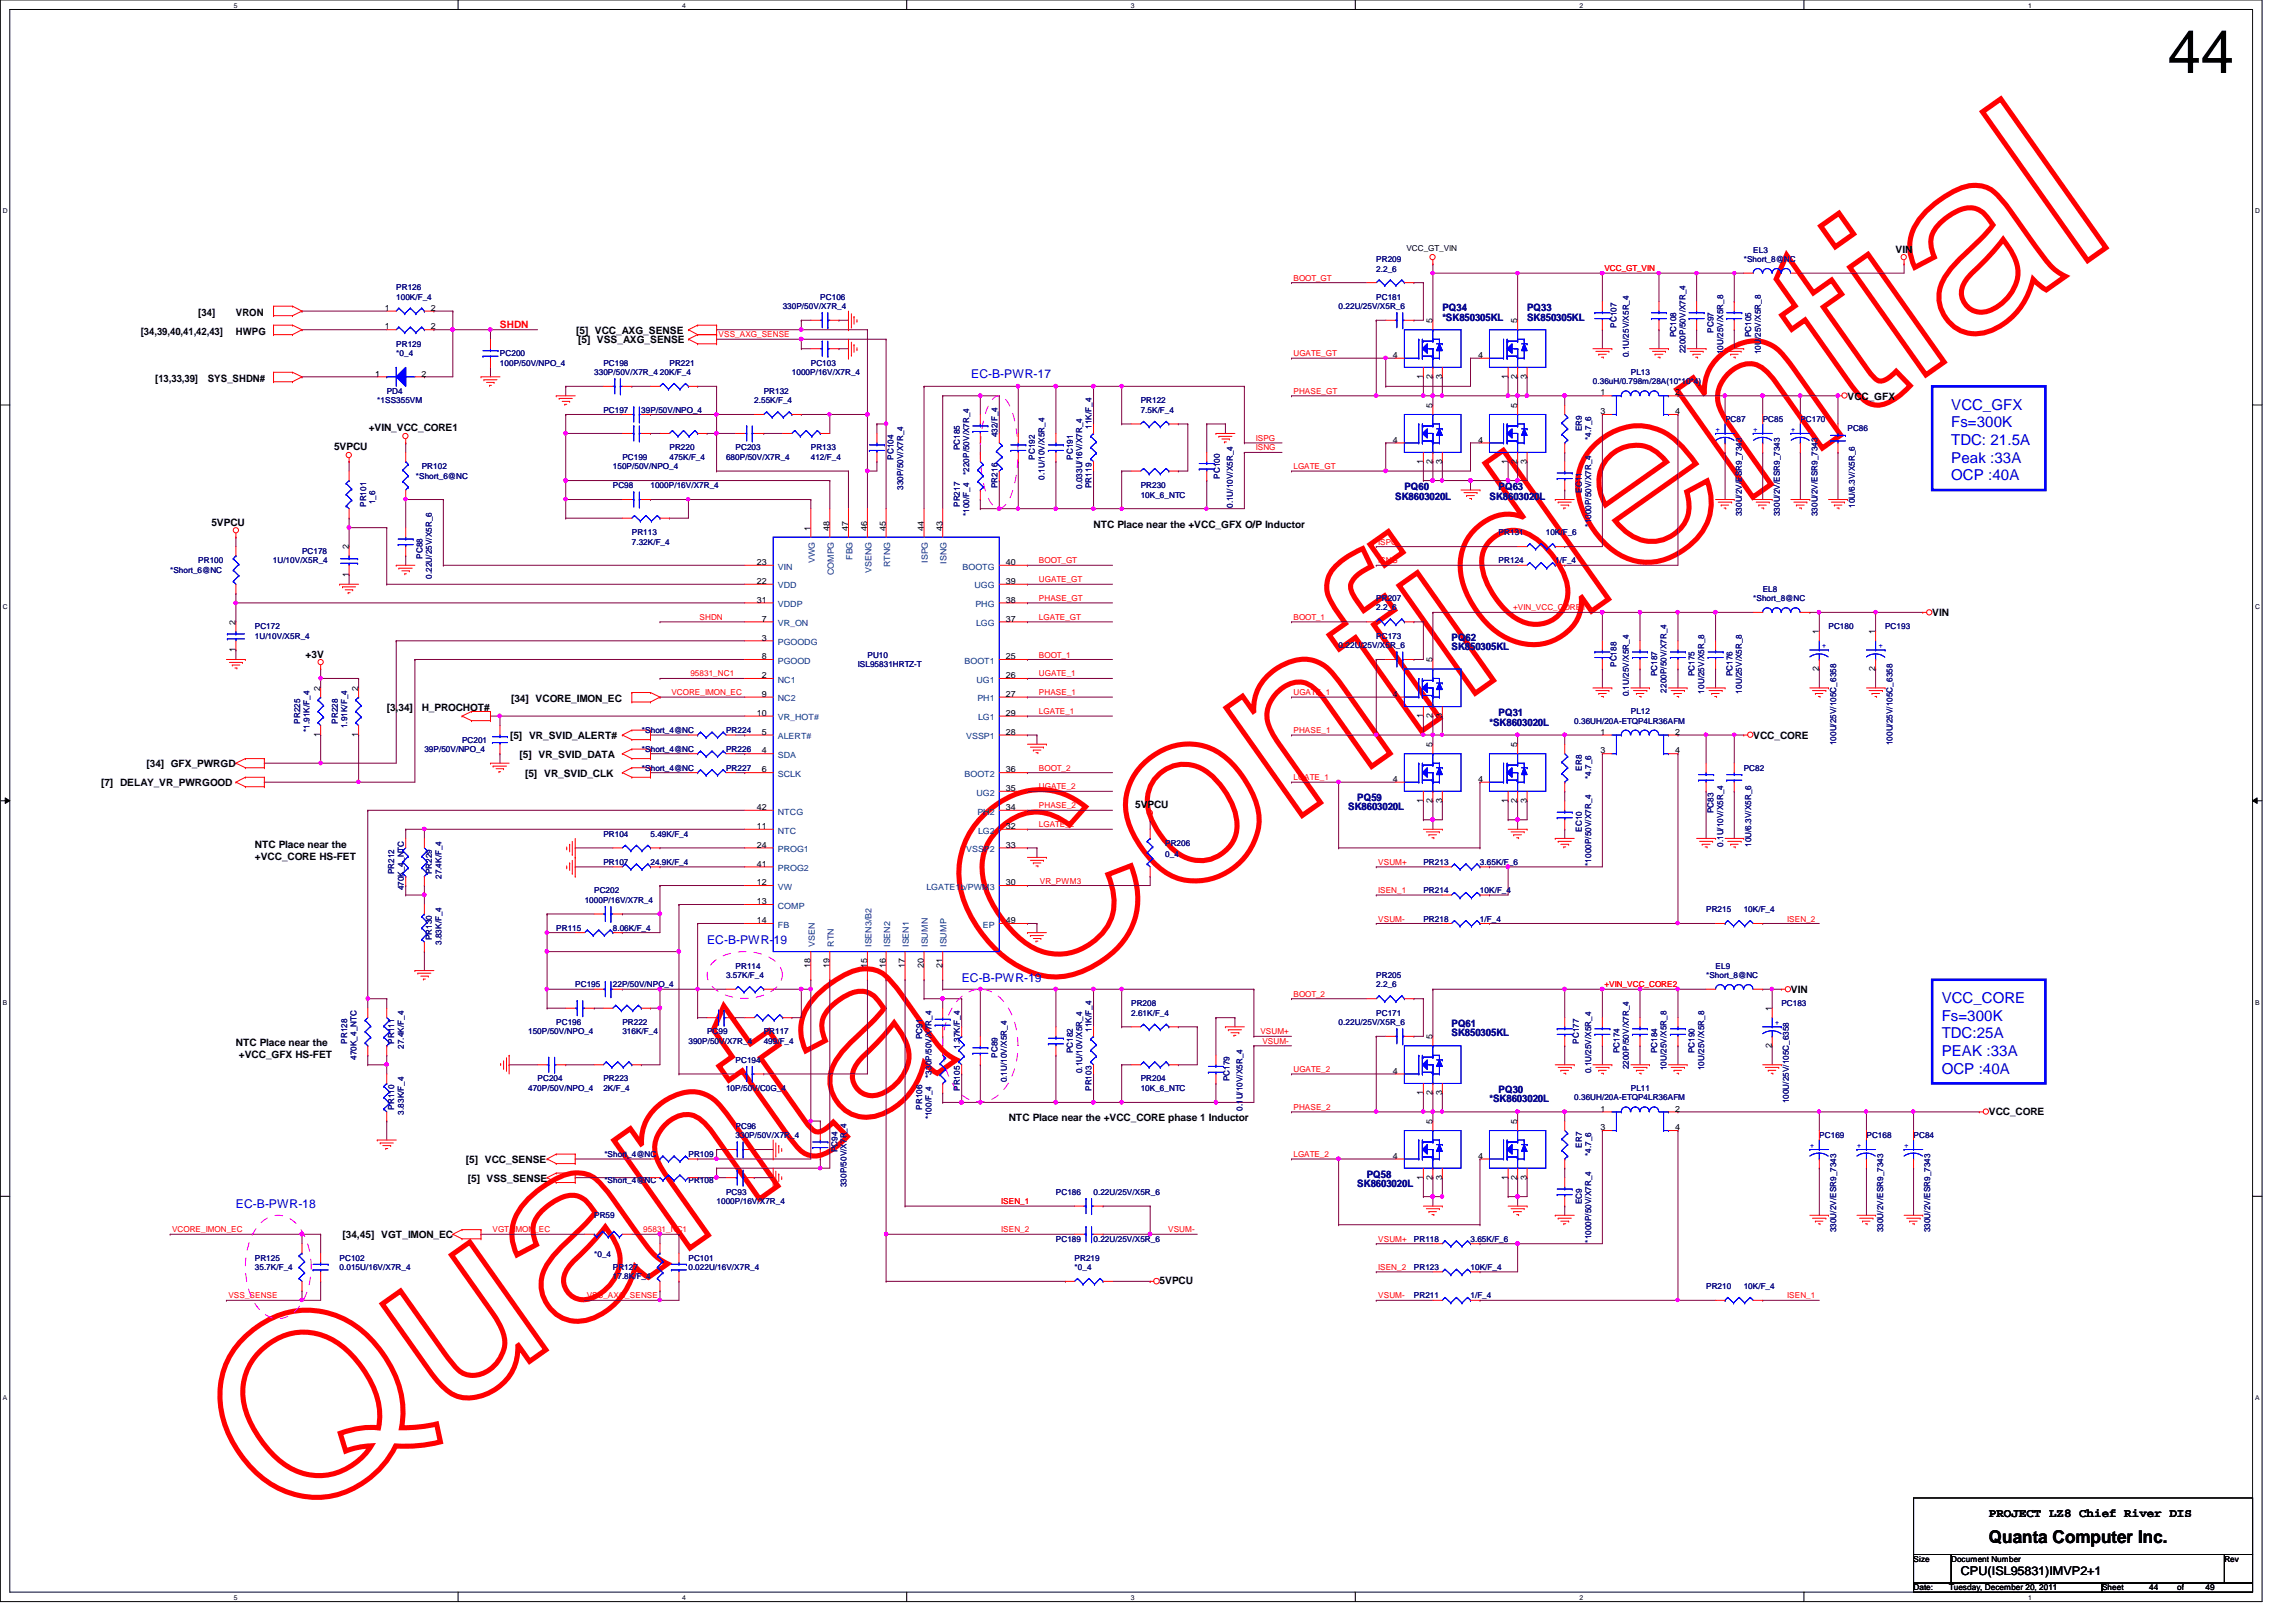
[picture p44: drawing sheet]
<svg xmlns="http://www.w3.org/2000/svg" width="297mm" height="210mm" viewBox="0 0 297 210" stroke-linecap="round" stroke-linejoin="round" font-family="sans-serif">
<defs><g id="words">
<text font-size="32.9" fill="#f00" x="36.6" y="198.7" transform="rotate(-35 36.6 198.7)">Quanta Confidential</text>
<text font-size="7.8" x="280.5" y="9.4">44</text>
<text font-size="2.3" x="257.3" y="199.6">Quanta Computer Inc.</text>
<g font-size="1.9" fill="#00f">
<text x="252.4" y="53">VCC_GFX</text>
<text x="252.4" y="55.3">Fs=300K</text>
<text x="252.4" y="57.6">TDC: 21.5A</text>
<text x="252.4" y="59.9">Peak :33A</text>
<text x="252.4" y="62.1">OCP :40A</text>
<text x="251.2" y="129.8">VCC_CORE</text>
<text x="251.2" y="132.1">Fs=300K</text>
<text x="251.2" y="134.4">TDC:25A</text>
<text x="251.2" y="136.7">PEAK :33A</text>
<text x="251.2" y="138.9">OCP :40A</text>
</g>
<g font-size="1.6" fill="#00f">
<text x="125.6" y="49">EC-B-PWR-17</text>
<text x="91.5" y="122.1">EC-B-PWR-19</text>
<text x="124.4" y="127">EC-B-PWR-19</text>
<text x="30.5" y="156.3">EC-B-PWR-18</text>
</g>
<g font-size="1.6">
<text x="257.3" y="196.3">PROJECT LZ8 Chief River DIS</text>
<text x="253.7" y="203.8">CPU(ISL95831)IMVP2+1</text>
</g>
<g font-size="1.3">
<text x="245.2" y="32.7">VIN</text>
<text x="25.7" y="40.9">[34]</text>
<text x="30.5" y="40.9">VRON</text>
<text x="18.2" y="43.3">[34,39,40,41,42,43]</text>
<text x="30.5" y="43.3">HWPG</text>
<text x="74.5" y="43.2">[5] VCC_AXG_SENSE</text>
<text x="74.8" y="44.4">[5] VSS_AXG_SENSE</text>
<text x="20.1" y="49.4">[13,33,39]</text>
<text x="26.9" y="49.4">SYS_SHDN#</text>
<text x="239" y="51.7">VCC_GFX</text>
<text x="43.2" y="58.3">5VPCU</text>
<text x="47.7" y="55.8">+VIN_VCC_CORE1</text>
<text x="27.3" y="68">5VPCU</text>
<text x="141.5" y="68.3">NTC Place near the +VCC_GFX O/P Inductor</text>
<text x="250" y="79.8">VIN</text>
<text x="39.5" y="85.1">+3V</text>
<text x="50" y="91.9">[3,34]</text>
<text x="54.6" y="91.9">H_PROCHOT#</text>
<text x="66" y="95.6">[5] VR_SVID_ALERT#</text>
<text x="66.1" y="90.8">[34] VCORE_IMON_EC</text>
<text x="226.8" y="95.6">VCC_CORE</text>
<text x="13.1" y="101.7">[7] DELAY_VR_PWRGOOD</text>
<text x="19" y="99.3">[34] GFX_PWRGD</text>
<text x="67.2" y="98">[5] VR_SVID_DATA</text>
<text x="67.9" y="100.5">[5] VR_SVID_CLK</text>
<text x="146.9" y="104.6">5VPCU</text>
<text x="33" y="109.7">NTC Place near the</text>
<text x="33" y="111.3">+VCC_CORE HS-FET</text>
<text x="231.7" y="128.5">VIN</text>
<text x="30.5" y="135.3">NTC Place near the</text>
<text x="30.9" y="136.9">+VCC_GFX HS-FET</text>
<text x="130.5" y="145.1">NTC Place near the +VCC_CORE phase 1 Inductor</text>
<text x="257.3" y="144.4">VCC_CORE</text>
<text x="60.3" y="150.5">[5] VCC_SENSE</text>
<text x="60.5" y="152.9">[5] VSS_SENSE</text>
<text x="44.3" y="160.2">[34,45] VGT_IMON_EC</text>
<text x="150" y="166.2">5VPCU</text>
</g>
<g font-size="1.3" fill="#000080">
<text x="186.6" y="40.3">PQ34</text>
<text x="186.6" y="41.5">*SK850305KL</text>
<text x="197.6" y="40.3">PQ33</text>
<text x="197.6" y="41.5">SK850305KL</text>
<text x="180.5" y="64.6">SK8603020L</text>
<text x="181.7" y="63.4">PQ60</text>
<text x="192.7" y="64.6">SK8603020L</text>
<text x="193.9" y="63.4">PQ63</text>
<text x="187.8" y="82.9">PQ62</text>
<text x="187.8" y="84.2">SK850305KL</text>
<text x="192.7" y="93.9">*SK8603020L</text>
<text x="193.9" y="92.7">PQ31</text>
<text x="174.4" y="104.9">SK8603020L</text>
<text x="175.6" y="103.6">PQ59</text>
<text x="187.8" y="132.9">PQ61</text>
<text x="187.8" y="134.1">SK850305KL</text>
<text x="192.7" y="142.7">*SK8603020L</text>
<text x="193.9" y="141.4">PQ30</text>
<text x="175.6" y="153.6">SK8603020L</text>
<text x="176.8" y="152.4">PQ58</text>
</g>
<text font-size="1.3" fill="#f00" x="64.7" y="42.4">SHDN</text>
<g font-size="1.1" fill="#000080">
<text x="178.1" y="33.9">PR209</text>
<text x="178.1" y="35.1">2.2_6</text>
<text x="225.6" y="33.9">*Short_8@NC</text>
<text x="226.8" y="32.7">EL3</text>
<text x="51.3" y="37.5">PR126</text>
<text x="51.3" y="38.8">100K/F_4</text>
<text x="101.3" y="40">330P/50V/X7R_4</text>
<text x="106.1" y="38.8">PC106</text>
<text x="173.2" y="40">0.22U/25V/X5R_6</text>
<text x="178.1" y="38.8">PC181</text>
<text x="51.3" y="44.9">PR129</text>
<text x="51.3" y="46.1">*0_4</text>
<text x="64.7" y="46.1">PC200</text>
<text x="64.7" y="47.3">100P/50V/NPO_4</text>
<text x="78.1" y="47.3">PC198</text>
<text x="86.6" y="47.3">PR221</text>
<text x="104.9" y="47.3">PC103</text>
<text x="209.1" y="42.4" transform="rotate(-90 209.1 42.4)">PC107</text>
<text x="210.7" y="46.2" transform="rotate(-90 210.7 46.2)">0.1U/25V/X5R_4</text>
<text x="216.8" y="43.6" transform="rotate(-90 216.8 43.6)">PC108</text>
<text x="218.1" y="45.7" transform="rotate(-90 218.1 45.7)">2200P/50V/X7R_4</text>
<text x="221.7" y="43.1" transform="rotate(-90 221.7 43.1)">PC97</text>
<text x="222.9" y="45.8" transform="rotate(-90 222.9 45.8)">10U/25V/X5R_8</text>
<text x="226.6" y="43.6" transform="rotate(-90 226.6 43.6)">PC105</text>
<text x="227.8" y="45.8" transform="rotate(-90 227.8 45.8)">10U/25V/X5R_8</text>
<text x="48.8" y="52.2">*1SS355VM</text>
<text x="50" y="51">PD4</text>
<text x="76.9" y="48.5">330P/50V/X7R_4</text>
<text x="78.1" y="53.4">PC197</text>
<text x="83" y="53.4">39P/50V/NPO_4</text>
<text x="85.4" y="48.5">20K/F_4</text>
<text x="97.6" y="52.2">2.55K/F_4</text>
<text x="98.8" y="51">PR132</text>
<text x="102.4" y="48.5">1000P/16V/X7R_4</text>
<text x="147.6" y="52.2">PR122</text>
<text x="147.6" y="53.4">7.5K/F_4</text>
<text x="206.1" y="49.7">0.36uH/0.798m/28A(10*10*4)</text>
<text x="211" y="48.5">PL13</text>
<text x="80.5" y="59.5">PC199</text>
<text x="86.6" y="58.3">PR220</text>
<text x="86.6" y="59.5">475K/F_4</text>
<text x="93.9" y="59.5">680P/50V/X7R_4</text>
<text x="95.2" y="58.3">PC203</text>
<text x="104.9" y="58.3">PR133</text>
<text x="104.9" y="59.5">412/F_4</text>
<text x="115.6" y="59.5" transform="rotate(-90 115.6 59.5)">PC104</text>
<text x="124.2" y="58.3" transform="rotate(-90 124.2 58.3)">PC185</text>
<text x="129" y="56.6" transform="rotate(-90 129 56.6)">432/F_4</text>
<text x="133.9" y="59.5" transform="rotate(-90 133.9 59.5)">PC192</text>
<text x="138.8" y="59.5" transform="rotate(-90 138.8 59.5)">PC191</text>
<text x="141.2" y="55.5" transform="rotate(-90 141.2 55.5)">11K/F_4</text>
<text x="204.6" y="55.8" transform="rotate(-90 204.6 55.8)">ER9</text>
<text x="205.9" y="56.9" transform="rotate(-90 205.9 56.9)">*4.7_6</text>
<text x="223.2" y="54.6">PC87</text>
<text x="228" y="54.6">PC85</text>
<text x="232.9" y="54.6">PC170</text>
<text x="239" y="55.8">PC86</text>
<text x="47.4" y="65.6" transform="rotate(-90 47.4 65.6)">PR101</text>
<text x="48.6" y="65.2" transform="rotate(-90 48.6 65.2)">1_6</text>
<text x="53.8" y="61.9">*Short_6@NC</text>
<text x="54.6" y="60.7">PR102</text>
<text x="79.3" y="60.7">150P/50V/NPO_4</text>
<text x="79.3" y="63.2">PC98</text>
<text x="84.2" y="63.2">1000P/16V/X7R_4</text>
<text x="116.8" y="63.4" transform="rotate(-90 116.8 63.4)">330P/50V/X7R_4</text>
<text x="124.2" y="65.6" transform="rotate(-90 124.2 65.6)">PR217</text>
<text x="125.4" y="61.5" transform="rotate(-90 125.4 61.5)">*220P/50V/X7R_4</text>
<text x="129" y="63.2" transform="rotate(-90 129 63.2)">PR216</text>
<text x="135.1" y="62.1" transform="rotate(-90 135.1 62.1)">0.1U/10V/X5R_4</text>
<text x="140" y="63.3" transform="rotate(-90 140 63.3)">0.033U/16V/X7R_4</text>
<text x="141.2" y="63.2" transform="rotate(-90 141.2 63.2)">PR119</text>
<text x="147.6" y="63.2">PR230</text>
<text x="147.6" y="64.4">10K_6_NTC</text>
<text x="157.8" y="61.9" transform="rotate(-90 157.8 61.9)">PC100</text>
<text x="159.5" y="65.7" transform="rotate(-90 159.5 65.7)">0.1U/10V/X5R_4</text>
<text x="204.6" y="63.8" transform="rotate(-90 204.6 63.8)">EC11</text>
<text x="240" y="65.7" transform="rotate(-90 240 65.7)">10U/6.3V/X5R_6</text>
<text x="39.1" y="71.7">PC178</text>
<text x="81.7" y="69.3">PR113</text>
<text x="81.7" y="70.5">7.32K/F_4</text>
<text x="125.4" y="66.8" transform="rotate(-90 125.4 66.8)">*100/F_4</text>
<text x="193.9" y="69.3">PR131</text>
<text x="200" y="69.3">10K/F_6</text>
<text x="205.9" y="68.2" transform="rotate(-90 205.9 68.2)">*1000P/50V/X7R_4</text>
<text x="225.3" y="66.8" transform="rotate(-90 225.3 66.8)">330U/2V/ESR9_7343</text>
<text x="230.2" y="66.8" transform="rotate(-90 230.2 66.8)">330U/2V/ESR9_7343</text>
<text x="235.1" y="66.8" transform="rotate(-90 235.1 66.8)">330U/2V/ESR9_7343</text>
<text x="22" y="74.1">*Short_6@NC</text>
<text x="25.7" y="72.9">PR100</text>
<text x="35.3" y="72.9">1U/10V/X5R_4</text>
<text x="54.6" y="72.3" transform="rotate(-90 54.6 72.3)">PC88</text>
<text x="55.9" y="74.9" transform="rotate(-90 55.9 74.9)">0.22U/25V/X5R_6</text>
<text x="178.1" y="77.8">PR207</text>
<text x="193.9" y="72.9">PR124</text>
<text x="201.2" y="72.9">1/F_4</text>
<text x="226.8" y="77.8">*Short_8@NC</text>
<text x="228" y="76.6">EL8</text>
<text x="33" y="81.4">PC172</text>
<text x="33" y="82.7">1U/10V/X5R_4</text>
<text x="173.2" y="83.9">0.22U/25V/X5R_6</text>
<text x="178.1" y="82.7">PC173</text>
<text x="178.1" y="79">2.2_6</text>
<text x="236.6" y="81.4">PC180</text>
<text x="243.9" y="81.4">PC193</text>
<text x="111" y="86.3">ISL95831HRTZ-T</text>
<text x="112.2" y="85.1">PU10</text>
<text x="209.1" y="86.3" transform="rotate(-90 209.1 86.3)">PC188</text>
<text x="214.4" y="87.5" transform="rotate(-90 214.4 87.5)">PC187</text>
<text x="215.6" y="89.6" transform="rotate(-90 215.6 89.6)">2200P/50V/X7R_4</text>
<text x="219.2" y="87.5" transform="rotate(-90 219.2 87.5)">PC175</text>
<text x="220.5" y="89.7" transform="rotate(-90 220.5 89.7)">10U/25V/X5R_8</text>
<text x="224.2" y="87.5" transform="rotate(-90 224.2 87.5)">PC176</text>
<text x="225.3" y="89.7" transform="rotate(-90 225.3 89.7)">10U/25V/X5R_8</text>
<text x="38.8" y="93.6" transform="rotate(-90 38.8 93.6)">PR225</text>
<text x="40" y="94.7" transform="rotate(-90 40 94.7)">*1.91K/F_4</text>
<text x="43.7" y="93.6" transform="rotate(-90 43.7 93.6)">PR228</text>
<text x="44.9" y="94.2" transform="rotate(-90 44.9 94.2)">1.91K/F_4</text>
<text x="83.1" y="94.9">*Short_4@NC</text>
<text x="93.9" y="94.9">PR224</text>
<text x="203.7" y="93.6">0.36UH/20A-ETQP4LR36AFM</text>
<text x="210.7" y="90.1" transform="rotate(-90 210.7 90.1)">0.1U/25V/X5R_4</text>
<text x="211" y="92.4">PL12</text>
<text x="54.9" y="97.3">39P/50V/NPO_4</text>
<text x="59.8" y="96.1">PC201</text>
<text x="83.1" y="99.7">*Short_4@NC</text>
<text x="83.1" y="97.3">*Short_4@NC</text>
<text x="93.9" y="99.7">PR227</text>
<text x="93.9" y="97.3">PR226</text>
<text x="204.6" y="99.7" transform="rotate(-90 204.6 99.7)">ER8</text>
<text x="205.9" y="100.8" transform="rotate(-90 205.9 100.8)">*4.7_6</text>
<text x="225.6" y="99.7">PC82</text>
<text x="237.5" y="96.4" transform="rotate(-90 237.5 96.4)">100U/25V/105C_6358</text>
<text x="244.9" y="96.4" transform="rotate(-90 244.9 96.4)">100U/25V/105C_6358</text>
<text x="204.6" y="107.7" transform="rotate(-90 204.6 107.7)">EC10</text>
<text x="221.7" y="105.2" transform="rotate(-90 221.7 105.2)">PC83</text>
<text x="51" y="113.2" transform="rotate(-90 51 113.2)">PR212</text>
<text x="55.9" y="113.2" transform="rotate(-90 55.9 113.2)">PR229</text>
<text x="57.1" y="113.7" transform="rotate(-90 57.1 113.7)">27.4K/F_4</text>
<text x="78.1" y="111.9">PR107</text>
<text x="78.1" y="108.3">PR104</text>
<text x="84.2" y="111.9">24.9K/F_4</text>
<text x="84.2" y="108.3">5.49K/F_4</text>
<text x="150.7" y="109.5">PR206</text>
<text x="150.7" y="111">0_4</text>
<text x="184.1" y="111.9">PR213</text>
<text x="191.5" y="111.9">3.65K/F_6</text>
<text x="205.9" y="112.1" transform="rotate(-90 205.9 112.1)">*1000P/50V/X7R_4</text>
<text x="222.9" y="109.6" transform="rotate(-90 222.9 109.6)">0.1U/10V/X5R_4</text>
<text x="226.6" y="109.6" transform="rotate(-90 226.6 109.6)">10U/6.3V/X5R_6</text>
<text x="52.2" y="115.2" transform="rotate(-90 52.2 115.2)">470K_4_NTC</text>
<text x="75.6" y="116.8">1000P/16V/X7R_4</text>
<text x="76.9" y="115.6">PC202</text>
<text x="184.1" y="119.3">PR218</text>
<text x="184.1" y="115.6">PR214</text>
<text x="191.5" y="119.3">1/F_4</text>
<text x="191.5" y="115.6">10K/F_4</text>
<text x="220.7" y="118">PR215</text>
<text x="225.6" y="118">10K/F_4</text>
<text x="55.9" y="121.7" transform="rotate(-90 55.9 121.7)">PR130</text>
<text x="57.1" y="122.3" transform="rotate(-90 57.1 122.3)">3.83K/F_4</text>
<text x="72" y="120.5">PR115</text>
<text x="79.3" y="120.5">8.06K/F_4</text>
<text x="95.2" y="125.3">PR114</text>
<text x="222" y="125.3">EL9</text>
<text x="74.4" y="127.8">PC195</text>
<text x="79.3" y="127.8">22P/50V/NPO_4</text>
<text x="93.9" y="126.6">3.57K/F_4</text>
<text x="146.3" y="130.2">PR208</text>
<text x="146.3" y="131.4">2.61K/F_4</text>
<text x="178.1" y="131.4">PC171</text>
<text x="178.1" y="126.6">PR205</text>
<text x="178.1" y="127.8">2.2_6</text>
<text x="220.7" y="126.6">*Short_8@NC</text>
<text x="230.5" y="130.2">PC183</text>
<text x="44.9" y="135.1" transform="rotate(-90 44.9 135.1)">PR128</text>
<text x="46.1" y="137.2" transform="rotate(-90 46.1 137.2)">470K_4_NTC</text>
<text x="51" y="135.1" transform="rotate(-90 51 135.1)">PR111</text>
<text x="52.2" y="135.7" transform="rotate(-90 52.2 135.7)">27.4K/F_4</text>
<text x="68.3" y="133.9">150P/50V/NPO_4</text>
<text x="72" y="132.7">PC196</text>
<text x="80.5" y="132.7">PR222</text>
<text x="80.5" y="133.9">316K/F_4</text>
<text x="89.1" y="135.1">390P/50V/X7R_4</text>
<text x="91.5" y="133.9">PC99</text>
<text x="95.2" y="137.5">PC194</text>
<text x="98.8" y="133.9">PR117</text>
<text x="98.8" y="135.1">499/F_4</text>
<text x="119.3" y="134.5" transform="rotate(-90 119.3 134.5)">PC91</text>
<text x="124.2" y="135.7" transform="rotate(-90 124.2 135.7)">1.37K/F_4</text>
<text x="129" y="136.9" transform="rotate(-90 129 136.9)">PC89</text>
<text x="138.8" y="136.3" transform="rotate(-90 138.8 136.3)">PC182</text>
<text x="141.2" y="133.5" transform="rotate(-90 141.2 133.5)">11K/F_4</text>
<text x="173.2" y="132.7">0.22U/25V/X5R_6</text>
<text x="204.3" y="135.1" transform="rotate(-90 204.3 135.1)">PC177</text>
<text x="209.5" y="136.3" transform="rotate(-90 209.5 136.3)">PC174</text>
<text x="214.4" y="136.3" transform="rotate(-90 214.4 136.3)">PC184</text>
<text x="219.2" y="136.3" transform="rotate(-90 219.2 136.3)">PC190</text>
<text x="51" y="143.6" transform="rotate(-90 51 143.6)">PR110</text>
<text x="68.3" y="141.2">470P/50V/NPO_4</text>
<text x="69.6" y="140">PC204</text>
<text x="78.1" y="140">PR223</text>
<text x="78.1" y="141.2">2K/F_4</text>
<text x="93.9" y="141.2">10P/50V/C0G_4</text>
<text x="119.3" y="143.6" transform="rotate(-90 119.3 143.6)">PR106</text>
<text x="120.5" y="139.5" transform="rotate(-90 120.5 139.5)">*330P/50V/X7R_4</text>
<text x="124.2" y="141.2" transform="rotate(-90 124.2 141.2)">PR105</text>
<text x="130.3" y="140.1" transform="rotate(-90 130.3 140.1)">0.1U/10V/X5R_4</text>
<text x="140" y="138.9" transform="rotate(-90 140 138.9)">0.1U/10V/X5R_4</text>
<text x="141.2" y="141.2" transform="rotate(-90 141.2 141.2)">PR103</text>
<text x="147.6" y="140">PR204</text>
<text x="147.6" y="141.2">10K_6_NTC</text>
<text x="159" y="140" transform="rotate(-90 159 140)">PC179</text>
<text x="160.7" y="143.8" transform="rotate(-90 160.7 143.8)">0.1U/10V/X5R_4</text>
<text x="203.7" y="142.4">0.36UH/20A-ETQP4LR36AFM</text>
<text x="205.9" y="138.9" transform="rotate(-90 205.9 138.9)">0.1U/25V/X5R_4</text>
<text x="210.7" y="138.4" transform="rotate(-90 210.7 138.4)">2200P/50V/X7R_4</text>
<text x="211" y="141.2">PL11</text>
<text x="215.6" y="138.5" transform="rotate(-90 215.6 138.5)">10U/25V/X5R_8</text>
<text x="220.5" y="138.5" transform="rotate(-90 220.5 138.5)">10U/25V/X5R_8</text>
<text x="231.4" y="142.8" transform="rotate(-90 231.4 142.8)">100U/25V/105C_6358</text>
<text x="52.2" y="144.2" transform="rotate(-90 52.2 144.2)">3.83K/F_4</text>
<text x="78.2" y="149.7">*Short_4@NC</text>
<text x="89.1" y="149.7">PR109</text>
<text x="95.2" y="146">PC96</text>
<text x="95.2" y="147.3">330P/50V/X7R_4</text>
<text x="108.3" y="149.1" transform="rotate(-90 108.3 149.1)">PC94</text>
<text x="120.5" y="144.9" transform="rotate(-90 120.5 144.9)">*100/F_4</text>
<text x="204.6" y="148.5" transform="rotate(-90 204.6 148.5)">ER7</text>
<text x="205.9" y="149.6" transform="rotate(-90 205.9 149.6)">*4.7_6</text>
<text x="235.4" y="147.3">PC169</text>
<text x="241.5" y="147.3">PC168</text>
<text x="247.6" y="147.3">PC84</text>
<text x="78.2" y="153.1">*Short_4@NC</text>
<text x="89.1" y="153.1">PR108</text>
<text x="92.7" y="155.8">1000P/16V/X7R_4</text>
<text x="93.9" y="154.6">PC93</text>
<text x="109.5" y="153.6" transform="rotate(-90 109.5 153.6)">330P/50V/X7R_4</text>
<text x="136.6" y="154.6">PC186</text>
<text x="141.5" y="154.6">0.22U/25V/X5R_6</text>
<text x="204.6" y="155.8" transform="rotate(-90 204.6 155.8)">EC9</text>
<text x="76.9" y="157.6">PR59</text>
<text x="136.6" y="160.7">PC189</text>
<text x="141.5" y="160.7">0.22U/25V/X5R_6</text>
<text x="182.9" y="160.7">PR118</text>
<text x="190.2" y="160.7">3.65K/F_6</text>
<text x="205.9" y="160.8" transform="rotate(-90 205.9 160.8)">*1000P/50V/X7R_4</text>
<text x="237.5" y="159.5" transform="rotate(-90 237.5 159.5)">330U/2V/ESR9_7343</text>
<text x="243.6" y="159.5" transform="rotate(-90 243.6 159.5)">330U/2V/ESR9_7343</text>
<text x="249.7" y="159.5" transform="rotate(-90 249.7 159.5)">330U/2V/ESR9_7343</text>
<text x="33" y="163.2">PR125</text>
<text x="33" y="164.3">35.7K/F_4</text>
<text x="43.9" y="163.2">PC102</text>
<text x="43.9" y="164.3">0.015U/16V/X7R_4</text>
<text x="76.9" y="162.6">*0_4</text>
<text x="79.3" y="164.3">PR127</text>
<text x="79.3" y="165.6">17.8K/F_4</text>
<text x="89.1" y="163.2">PC101</text>
<text x="89.1" y="164.3">0.022U/16V/X7R_4</text>
<text x="139" y="163.2">PR219</text>
<text x="139" y="164.3">*0_4</text>
<text x="182.9" y="164.3">PR123</text>
<text x="190.2" y="164.3">10K/F_4</text>
<text x="220.7" y="166.8">PR210</text>
<text x="225.6" y="166.8">10K/F_4</text>
<text x="182.9" y="168">PR211</text>
<text x="190.2" y="168">1/F_4</text>
</g>
<g font-size="1.1">
<text x="181.9" y="32.4">VCC_GT_VIN</text>
<text x="49.8" y="40.2">1</text>
<text x="55.7" y="40.2">2</text>
<text x="185.3" y="41.8" transform="rotate(-90 185.3 41.8)">5</text>
<text x="196.3" y="41.8" transform="rotate(-90 196.3 41.8)">5</text>
<text x="49.8" y="42.6">1</text>
<text x="55.7" y="42.6">2</text>
<text x="180.2" y="46.3">4</text>
<text x="191.2" y="46.3">4</text>
<text x="48.6" y="48.7">1</text>
<text x="54.5" y="48.7">2</text>
<text x="184.1" y="49" transform="rotate(-90 184.1 49)">1</text>
<text x="185.3" y="52.8" transform="rotate(-90 185.3 52.8)">5</text>
<text x="185.3" y="49" transform="rotate(-90 185.3 49)">2</text>
<text x="186.6" y="49" transform="rotate(-90 186.6 49)">3</text>
<text x="195.1" y="49" transform="rotate(-90 195.1 49)">1</text>
<text x="196.3" y="52.8" transform="rotate(-90 196.3 52.8)">5</text>
<text x="196.3" y="49" transform="rotate(-90 196.3 49)">2</text>
<text x="197.5" y="49" transform="rotate(-90 197.5 49)">3</text>
<text x="207" y="51.2">1</text>
<text x="207" y="53.6">3</text>
<text x="216.7" y="51.2">2</text>
<text x="216.7" y="53.6">4</text>
<text x="180.2" y="57.3">4</text>
<text x="191.2" y="57.3">4</text>
<text x="184.1" y="60" transform="rotate(-90 184.1 60)">1</text>
<text x="185.3" y="60" transform="rotate(-90 185.3 60)">2</text>
<text x="186.6" y="60" transform="rotate(-90 186.6 60)">3</text>
<text x="195.1" y="60" transform="rotate(-90 195.1 60)">1</text>
<text x="196.3" y="60" transform="rotate(-90 196.3 60)">2</text>
<text x="197.5" y="60" transform="rotate(-90 197.5 60)">3</text>
<text x="45.1" y="71.1" transform="rotate(-90 45.1 71.1)">2</text>
<text x="104.9" y="68.7" transform="rotate(-90 104.9 68.7)">1</text>
<text x="107.3" y="68.7" transform="rotate(-90 107.3 68.7)">48</text>
<text x="109.7" y="68.7" transform="rotate(-90 109.7 68.7)">47</text>
<text x="112.2" y="68.7" transform="rotate(-90 112.2 68.7)">46</text>
<text x="114.6" y="68.7" transform="rotate(-90 114.6 68.7)">45</text>
<text x="119.5" y="68.7" transform="rotate(-90 119.5 68.7)">44</text>
<text x="121.9" y="68.7" transform="rotate(-90 121.9 68.7)">43</text>
<text x="45.1" y="74.6" transform="rotate(-90 45.1 74.6)">1</text>
<text x="97.9" y="75.6">22</text>
<text x="97.9" y="73.1">23</text>
<text x="97.9" y="78">31</text>
<text x="130.1" y="78">38</text>
<text x="130.1" y="75.6">39</text>
<text x="130.1" y="73.1">40</text>
<text x="30.5" y="80.9" transform="rotate(-90 30.5 80.9)">2</text>
<text x="98.5" y="82.9">3</text>
<text x="98.5" y="80.4">7</text>
<text x="130.1" y="80.4">37</text>
<text x="235.3" y="82.1" transform="rotate(-90 235.3 82.1)">1</text>
<text x="242.6" y="82.1" transform="rotate(-90 242.6 82.1)">1</text>
<text x="30.5" y="84.4" transform="rotate(-90 30.5 84.4)">1</text>
<text x="41.4" y="89.4" transform="rotate(-90 41.4 89.4)">2</text>
<text x="46.4" y="89.4" transform="rotate(-90 46.4 89.4)">2</text>
<text x="98.5" y="87.8">2</text>
<text x="98.5" y="85.3">8</text>
<text x="130.1" y="85.3">25</text>
<text x="130.1" y="87.8">26</text>
<text x="185.3" y="85.7" transform="rotate(-90 185.3 85.7)">5</text>
<text x="235.3" y="86.8" transform="rotate(-90 235.3 86.8)">2</text>
<text x="242.6" y="86.8" transform="rotate(-90 242.6 86.8)">2</text>
<text x="41.4" y="95.4" transform="rotate(-90 41.4 95.4)">1</text>
<text x="46.4" y="95.4" transform="rotate(-90 46.4 95.4)">1</text>
<text x="97.9" y="92.6">10</text>
<text x="98.5" y="95.1">5</text>
<text x="98.5" y="90.2">9</text>
<text x="130.1" y="90.2">27</text>
<text x="130.1" y="95.1">28</text>
<text x="130.1" y="92.6">29</text>
<text x="180.2" y="90.2">4</text>
<text x="184.1" y="92.9" transform="rotate(-90 184.1 92.9)">1</text>
<text x="185.3" y="92.9" transform="rotate(-90 185.3 92.9)">2</text>
<text x="186.6" y="92.9" transform="rotate(-90 186.6 92.9)">3</text>
<text x="207" y="95.1">1</text>
<text x="216.7" y="95.1">2</text>
<text x="98.5" y="97.5">4</text>
<text x="98.5" y="99.9">6</text>
<text x="130.1" y="99.9">36</text>
<text x="180.2" y="101.2">4</text>
<text x="185.3" y="96.7" transform="rotate(-90 185.3 96.7)">5</text>
<text x="191.2" y="101.2">4</text>
<text x="196.3" y="96.7" transform="rotate(-90 196.3 96.7)">5</text>
<text x="207" y="97.5">3</text>
<text x="216.7" y="97.5">4</text>
<text x="97.9" y="107.3">11</text>
<text x="97.9" y="104.8">42</text>
<text x="130.1" y="107.3">32</text>
<text x="130.1" y="104.8">34</text>
<text x="130.1" y="102.4">35</text>
<text x="184.1" y="103.9" transform="rotate(-90 184.1 103.9)">1</text>
<text x="185.3" y="103.9" transform="rotate(-90 185.3 103.9)">2</text>
<text x="186.6" y="103.9" transform="rotate(-90 186.6 103.9)">3</text>
<text x="195.1" y="103.9" transform="rotate(-90 195.1 103.9)">1</text>
<text x="196.3" y="103.9" transform="rotate(-90 196.3 103.9)">2</text>
<text x="197.5" y="103.9" transform="rotate(-90 197.5 103.9)">3</text>
<text x="97.9" y="109.7">24</text>
<text x="97.9" y="112.1">41</text>
<text x="130.1" y="109.7">33</text>
<text x="97.9" y="114.6">12</text>
<text x="97.9" y="117">13</text>
<text x="97.9" y="119.5">14</text>
<text x="130.1" y="114.6">30</text>
<text x="130.1" y="119.5">49</text>
<text x="104.9" y="125.3" transform="rotate(-90 104.9 125.3)">18</text>
<text x="107.3" y="125.3" transform="rotate(-90 107.3 125.3)">19</text>
<text x="112.2" y="125.3" transform="rotate(-90 112.2 125.3)">15</text>
<text x="114.6" y="125.3" transform="rotate(-90 114.6 125.3)">16</text>
<text x="117" y="125.3" transform="rotate(-90 117 125.3)">17</text>
<text x="119.5" y="125.3" transform="rotate(-90 119.5 125.3)">20</text>
<text x="121.9" y="125.3" transform="rotate(-90 121.9 125.3)">21</text>
<text x="229.2" y="130.9" transform="rotate(-90 229.2 130.9)">1</text>
<text x="185.3" y="134.5" transform="rotate(-90 185.3 134.5)">5</text>
<text x="229.2" y="135.6" transform="rotate(-90 229.2 135.6)">2</text>
<text x="180.2" y="138.9">4</text>
<text x="184.1" y="141.7" transform="rotate(-90 184.1 141.7)">1</text>
<text x="185.3" y="141.7" transform="rotate(-90 185.3 141.7)">2</text>
<text x="186.6" y="141.7" transform="rotate(-90 186.6 141.7)">3</text>
<text x="207" y="143.8">1</text>
<text x="216.7" y="143.8">2</text>
<text x="180.2" y="149.9">4</text>
<text x="185.3" y="145.5" transform="rotate(-90 185.3 145.5)">5</text>
<text x="191.2" y="149.9">4</text>
<text x="196.3" y="145.5" transform="rotate(-90 196.3 145.5)">5</text>
<text x="207" y="146.3">3</text>
<text x="216.7" y="146.3">4</text>
<text x="184.1" y="152.7" transform="rotate(-90 184.1 152.7)">1</text>
<text x="185.3" y="152.7" transform="rotate(-90 185.3 152.7)">2</text>
<text x="186.6" y="152.7" transform="rotate(-90 186.6 152.7)">3</text>
<text x="195.1" y="152.7" transform="rotate(-90 195.1 152.7)">1</text>
<text x="196.3" y="152.7" transform="rotate(-90 196.3 152.7)">2</text>
<text x="197.5" y="152.7" transform="rotate(-90 197.5 152.7)">3</text>
<text x="247.6" y="202.1">Size</text>
<text x="252.4" y="202.1">Document Number</text>
<text x="287.8" y="202.1">Rev</text>
<text x="247.6" y="205.8">Date:</text>
<text x="252.2" y="205.8">Tuesday, December 20, 2011</text>
<text x="271.9" y="205.8">Sheet</text>
<text x="278" y="205.8">44</text>
<text x="281.7" y="205.8">of</text>
<text x="285.3" y="205.8">49</text>
</g>
<g font-size="1.1" fill="#f00">
<text x="207.6" y="35.1">VCC_GT_VIN</text>
<text x="167.3" y="36.3">BOOT_GT</text>
<text x="93" y="43.6">VSS_AXG_SENSE</text>
<text x="167.3" y="46.1">UGATE_GT</text>
<text x="167.3" y="51">PHASE_GT</text>
<text x="162.5" y="57.1">ISPG</text>
<text x="162.5" y="58.3">ISNG</text>
<text x="167.3" y="60.7">LGATE_GT</text>
<text x="178.3" y="70.5">ISPG</text>
<text x="134.4" y="75.4">UGATE_GT</text>
<text x="134.4" y="77.8">PHASE_GT</text>
<text x="134.4" y="72.9">BOOT_GT</text>
<text x="178.3" y="72.9">ISNG</text>
<text x="90.5" y="80.2">SHDN</text>
<text x="134.4" y="80.2">LGATE_GT</text>
<text x="167.3" y="80.2">BOOT_1</text>
<text x="195.7" y="79">+VIN_VCC_CORE1</text>
<text x="86.9" y="90">VCORE_IMON_EC</text>
<text x="89.3" y="87.5">95831_NC1</text>
<text x="134.4" y="85.1">BOOT_1</text>
<text x="134.4" y="87.5">UGATE_1</text>
<text x="134.4" y="90">PHASE_1</text>
<text x="167.3" y="90">UGATE_1</text>
<text x="134.4" y="92.4">LGATE_1</text>
<text x="167.3" y="94.9">PHASE_1</text>
<text x="134.4" y="99.7">BOOT_2</text>
<text x="167.3" y="101">LGATE_1</text>
<text x="134.4" y="102.2">UGATE_2</text>
<text x="134.4" y="107.1">LGATE_2</text>
<text x="134.4" y="104.6">PHASE_2</text>
<text x="178.3" y="111.9">VSUM+</text>
<text x="134.5" y="114.3">VR_PWM3</text>
<text x="178.3" y="119.3">VSUM-</text>
<text x="178.3" y="115.6">ISEN_1</text>
<text x="231.2" y="119.3">ISEN_2</text>
<text x="167.3" y="129">BOOT_2</text>
<text x="207.6" y="127.8">+VIN_VCC_CORE2</text>
<text x="163.1" y="133.9">VSUM+</text>
<text x="163.3" y="135.1">VSUM-</text>
<text x="167.3" y="138.7">UGATE_2</text>
<text x="167.3" y="143.6">PHASE_2</text>
<text x="167.3" y="149.7">LGATE_2</text>
<text x="129.5" y="155.8">ISEN_1</text>
<text x="22.3" y="159.5">VCORE_IMON_EC</text>
<text x="63.7" y="159.5">VGT_IMON_EC</text>
<text x="83.2" y="159.5">95831_NC1</text>
<text x="129.5" y="159.5">ISEN_2</text>
<text x="151.1" y="159.5">VSUM-</text>
<text x="178.3" y="160.7">VSUM+</text>
<text x="178.3" y="164.3">ISEN_2</text>
<text x="29.5" y="168">VSS_SENSE</text>
<text x="75.9" y="168">VSS_AXG_SENSE</text>
<text x="178.3" y="168">VSUM-</text>
<text x="231.2" y="168">ISEN_1</text>
</g>
<g font-size="1.1" fill="#00f">
<text x="222" y="55.9">+</text>
<text x="226.8" y="55.9">+</text>
<text x="231.7" y="55.9">+</text>
<text x="235.7" y="83.9">+</text>
<text x="243" y="83.9">+</text>
<text x="229.6" y="132.6">+</text>
<text x="234.1" y="148.6">+</text>
<text x="240.2" y="148.6">+</text>
<text x="246.3" y="148.6">+</text>
</g>
<g font-size="1.1" fill="#004080">
<text x="100.6" y="76.2">VDD</text>
<text x="100.6" y="73.7">VIN</text>
<text x="105.4" y="72.9" transform="rotate(-90 105.4 72.9)">VWG</text>
<text x="107.9" y="74.5" transform="rotate(-90 107.9 74.5)">COMPG</text>
<text x="110.3" y="72.5" transform="rotate(-90 110.3 72.5)">FBG</text>
<text x="112.7" y="74.1" transform="rotate(-90 112.7 74.1)">VSENG</text>
<text x="115.1" y="73.4" transform="rotate(-90 115.1 73.4)">RTNG</text>
<text x="120.1" y="72.9" transform="rotate(-90 120.1 72.9)">ISPG</text>
<text x="122.5" y="72.9" transform="rotate(-90 122.5 72.9)">ISNG</text>
<text x="124.5" y="73.7">BOOTG</text>
<text x="126.1" y="76.2">UGG</text>
<text x="100.6" y="83.5">PGOODG</text>
<text x="100.6" y="81">VR_ON</text>
<text x="100.6" y="78.6">VDDP</text>
<text x="126.2" y="78.6">PHG</text>
<text x="126.3" y="81">LGG</text>
<text x="100.6" y="88.3">NC1</text>
<text x="100.6" y="85.9">PGOOD</text>
<text x="124.8" y="85.9">BOOT1</text>
<text x="126.3" y="88.3">UG1</text>
<text x="100.6" y="95.7">ALERT#</text>
<text x="100.6" y="90.8">NC2</text>
<text x="100.6" y="93.2">VR_HOT#</text>
<text x="125" y="95.7">VSSP1</text>
<text x="126.4" y="90.8">PH1</text>
<text x="126.5" y="93.2">LG1</text>
<text x="100.6" y="98.1">SDA</text>
<text x="100.6" y="100.5">SCLK</text>
<text x="124.8" y="100.5">BOOT2</text>
<text x="100.6" y="107.9">NTC</text>
<text x="100.6" y="105.4">NTCG</text>
<text x="126.3" y="103">UG2</text>
<text x="126.4" y="105.4">PH2</text>
<text x="126.5" y="107.9">LG2</text>
<text x="100.6" y="110.3">PROG1</text>
<text x="100.6" y="112.7">PROG2</text>
<text x="125" y="110.3">VSSP2</text>
<text x="100.6" y="115.1">VW</text>
<text x="100.6" y="117.6">COMP</text>
<text x="119.8" y="115.1">LGATE1b/PWM3</text>
<text x="100.6" y="120.1">FB</text>
<text x="105.4" y="122.6" transform="rotate(-90 105.4 122.6)">VSEN</text>
<text x="107.9" y="122.6" transform="rotate(-90 107.9 122.6)">RTN</text>
<text x="112.7" y="122.6" transform="rotate(-90 112.7 122.6)">ISEN3/B2</text>
<text x="115.1" y="122.6" transform="rotate(-90 115.1 122.6)">ISEN2</text>
<text x="117.6" y="122.6" transform="rotate(-90 117.6 122.6)">ISEN1</text>
<text x="120.1" y="122.6" transform="rotate(-90 120.1 122.6)">ISUMN</text>
<text x="122.5" y="122.6" transform="rotate(-90 122.5 122.6)">ISUMP</text>
<text x="127.2" y="120.1">EP</text>
</g>
<g font-size=".9">
<text x="30.3" y="1">5</text>
<text x="88.3" y="1">4</text>
<text x="146.3" y="1">3</text>
<text x="204.3" y="1">2</text>
<text x="262.4" y="1">1</text>
<text x=".4" y="27.6">D</text>
<text x="291.8" y="27.6">D</text>
<text x=".4" y="78.8">C</text>
<text x="291.8" y="78.8">C</text>
<text x=".4" y="130">B</text>
<text x="291.8" y="130">B</text>
<text x=".4" y="181.2">A</text>
<text x="291.8" y="181.2">A</text>
<text x="30.3" y="207">5</text>
<text x="88.3" y="207">4</text>
<text x="146.3" y="207">3</text>
<text x="204.3" y="207">2</text>
<text x="262.4" y="207">1</text>
</g>
</g></defs>
<path d="M0 0h292.6v207.3h-292.6zM1.3 1.2h290.1v204.8h-290.1z" fill="none" stroke="#000" stroke-width=".13"/>
<g fill="#fff">
<path d="M30.3 .2h.4v.9h-.4z"/>
<path d="M30.3 206.2h.4v1h-.4z"/>
</g>
<path d="M59.3 0v1.2M59.3 206v1.3" fill="none" stroke="#000" stroke-width=".13"/>
<g fill="#fff">
<path d="M88.3 .2h.4v.9h-.4z"/>
<path d="M88.3 206.2h.4v1h-.4z"/>
</g>
<path d="M117.3 0v1.2M117.3 206v1.3" fill="none" stroke="#000" stroke-width=".13"/>
<g fill="#fff">
<path d="M146.3 .2h.5v.9h-.5z"/>
<path d="M146.3 206.2h.5v1h-.5z"/>
</g>
<path d="M175.3 0v1.2M175.3 206v1.3" fill="none" stroke="#000" stroke-width=".13"/>
<g fill="#fff">
<path d="M204.3 .2h.5v.9h-.5z"/>
<path d="M204.3 206.2h.5v1h-.5z"/>
</g>
<path d="M233.4 0v1.2M233.4 206v1.3" fill="none" stroke="#000" stroke-width=".13"/>
<g fill="#fff">
<path d="M262.4 .2h.4v.9h-.4z"/>
<path d="M262.4 206.2h.4v1h-.4z"/>
<path d="M.4 26.8h.6v1h-.6z"/>
<path d="M291.8 26.8h.6v1h-.6z"/>
<path d="M.4 78h.6v1h-.6z"/>
<path d="M291.8 78h.6v1h-.6z"/>
</g>
<path d="M0 52.4h1.3M291.4 52.4h1.2" fill="none" stroke="#000" stroke-width=".13"/>
<g fill="#fff">
<path d="M.4 129.2h.5v1h-.5z"/>
<path d="M291.8 129.2h.5v1h-.5z"/>
</g>
<path d="M0 103.6h1.3M.7 103.3l.6 .3-.6 .4zM291.4 103.6l.6-.3v.7zM291.4 103.6h1.2" fill="none" stroke="#000" stroke-width=".13"/>
<path d="M.7 103.3l.6 .3-.6 .4zM291.4 103.6l.6-.3v.7z" fill="#000"/>
<g fill="#fff">
<path d="M.4 180.4h.5v1h-.5z"/>
<path d="M291.8 180.4h.5v1h-.5z"/>
</g>
<path d="M0 154.8h1.3M291.4 154.8h1.2" fill="none" stroke="#000" stroke-width=".13"/>
<path d="M197.6 51.2h.1M197.6 51.2h4.8M84.2 95.1h.1M84.2 95.1h4.9" fill="none" stroke="#800040" stroke-width=".13"/>
<path d="M197.4 51h.3l.1 .2-.1 .2h-.2h-.1z" fill-rule="evenodd" fill="#f0f"/>
<path d="M197.4 51h.3l.1 .2-.1 .2h-.2h-.1z" fill="none" stroke="#f0f" stroke-width=".13"/>
<path d="M196.3 35.3h.1M196.3 35.3v6.1M132.9 100h.1M132.9 100h11M132.9 102.4h.1M132.9 102.4h11" fill="none" stroke="#800040" stroke-width=".13"/>
<path d="M196.1 35.2h.4l.1 .1-.1 .2-.2 .1-.2-.1z" fill-rule="evenodd" fill="#f0f"/>
<path d="M196.1 35.2h.4l.1 .1-.1 .2-.2 .1-.2-.1z" fill="none" stroke="#f0f" stroke-width=".13"/>
<g fill="none" stroke="#800040" stroke-width=".13">
<path d="M196.3 35.3h.1M196.3 35.3h11M246.3 34.2h.1M246.3 34.2v1.1M73.2 50h.1M73.2 50v1.2M73.2 50h4.9M92.7 50h.1M92.7 50v3.6M167.1 46.4h.1M167.1 46.4h12.2M179.3 46.4h.1"/>
<path d="M179.3 46.4v3.6M100 128h.1M100 128h3.7M102.4 131.7h.1M103.7 128h.1M103.7 128v3.7h-1.3M191.5 161h.1M191.5 161h4.8M196.3 161h.1M196.3 161v3.6"/>
</g>
<path d="M103.5 127.8h.3l.1 .2-.1 .1-.2 .1-.1-.1z" fill-rule="evenodd" fill="#f0f"/>
<path d="M103.5 127.8h.3l.1 .2-.1 .1-.2 .1-.1-.1z" fill="none" stroke="#f0f" stroke-width=".13"/>
<path d="M65.9 137.8h.1M65.9 137.8h3.7M39.1 167h.1M39.1 168.3h.1M39.1 167v1.3M41.5 165.8h.1M41.5 165.8v2.5h-2.4" fill="none" stroke="#800040" stroke-width=".13"/>
<path d="M38.9 168.1h.3l.1 .1-.1 .2h-.2h-.1z" fill-rule="evenodd" fill="#f0f"/>
<path d="M38.9 168.1h.3l.1 .1-.1 .2h-.2h-.1z" fill="none" stroke="#f0f" stroke-width=".13"/>
<path d="M22 159.7h.1M22 159.7h19.5M39.1 159.7h.1M39.1 159.7v1.3M41.5 159.7h.1M41.5 159.7v2.5" fill="none" stroke="#800040" stroke-width=".13"/>
<path d="M38.9 159.5h.3l.1 .2-.1 .2h-.2h-.1z" fill-rule="evenodd" fill="#f0f"/>
<path d="M38.9 159.5h.3l.1 .2-.1 .2h-.2h-.1z" fill="none" stroke="#f0f" stroke-width=".13"/>
<path d="M196.3 143.9h.1M196.3 143.9h6.1M29.3 168.3h.1M29.3 168.3h9.8" fill="none" stroke="#800040" stroke-width=".13"/>
<path d="M196.1 143.7h.4l.1 .1-.1 .2-.2 .1-.2-.1z" fill-rule="evenodd" fill="#f0f"/>
<path d="M196.1 143.7h.4l.1 .1-.1 .2-.2 .1-.2-.1z" fill="none" stroke="#f0f" stroke-width=".13"/>
<g fill="none" stroke="#800040" stroke-width=".13">
<path d="M190.2 46.4h.1M190.2 46.4h1.3M85.4 90.2h.1M85.4 90.2h10.9M132.9 85.3h.1M132.9 87.8h.1M132.9 92.7h.1M132.9 90.2h.1M132.9 90.2h11M132.9 85.3h11M132.9 87.8h11M132.9 92.7h11"/>
<path d="M217.1 97.5h.1M217.1 97.5v22M192.7 115.8h.1M192.7 115.8h2.4M103.7 128h.1M103.7 128h1.2"/>
</g>
<path d="M216.9 119.3h.3l.1 .2-.1 .1-.2 .1-.1-.1z" fill-rule="evenodd" fill="#f0f"/>
<path d="M216.9 119.3h.3l.1 .2-.1 .1-.2 .1-.1-.1z" fill="none" stroke="#f0f" stroke-width=".13"/>
<path d="M179.3 46.4h.1M179.3 46.4h1.2" fill="none" stroke="#800040" stroke-width=".13"/>
<path d="M179.1 46.2h.3l.1 .1-.1 .2h-.2h-.1z" fill-rule="evenodd" fill="#f0f"/>
<path d="M179.1 46.2h.3l.1 .1-.1 .2h-.2h-.1z" fill="none" stroke="#f0f" stroke-width=".13"/>
<path d="M191.5 168.3h.1M191.5 168.3h25.6" fill="none" stroke="#800040" stroke-width=".13"/>
<path d="M216.9 168.1h.3l.1 .1-.1 .2h-.2h-.1z" fill-rule="evenodd" fill="#f0f"/>
<path d="M216.9 168.1h.3l.1 .1-.1 .2h-.2h-.1z" fill="none" stroke="#f0f" stroke-width=".13"/>
<path d="M185.4 35.3h.1M185.4 35.3v6.1M161 57.3h.1M161 58.5h.1M161 57.3h4.9M161 58.5h4.9M241.5 151.2h.1M241.5 151.2v6.1" fill="none" stroke="#800040" stroke-width=".13"/>
<path d="M185.2 35.2h.3l.1 .1-.1 .2-.2 .1-.1-.1z" fill-rule="evenodd" fill="#f0f"/>
<path d="M185.2 35.2h.3l.1 .1-.1 .2-.2 .1-.1-.1z" fill="none" stroke="#f0f" stroke-width=".13"/>
<path d="M214.6 35.3h.1M214.6 35.3v3.7M214.6 35.3h4.9M81.7 50h.1M81.7 50h2.5M214.6 42.7h.1M214.6 42.7v2.4" fill="none" stroke="#800040" stroke-width=".13"/>
<path d="M214.4 35.2h.4v.1v.2l-.2 .1-.2-.1z" fill-rule="evenodd" fill="#f0f"/>
<path d="M214.4 35.2h.4v.1v.2l-.2 .1-.2-.1z" fill="none" stroke="#f0f" stroke-width=".13"/>
<path d="M202.4 51.2h.1M202.4 51.2h4.9" fill="none" stroke="#800040" stroke-width=".13"/>
<path d="M202.2 51h.4v.2v.2h-.2h-.2z" fill-rule="evenodd" fill="#f0f"/>
<path d="M202.2 51h.4v.2v.2h-.2h-.2z" fill="none" stroke="#f0f" stroke-width=".13"/>
<g fill="none" stroke="#800040" stroke-width=".13">
<path d="M207.3 35.3h.1M207.3 35.3h7.3M167.1 90.2h.1M167.1 90.2h13.4M242.7 86.6h.1M242.7 86.6v2.4M217.1 119.5h.1M217.1 119.5h4.9M217.1 143.9h.1M217.1 143.9h18.3M235.4 151.2h.1M235.4 143.9h.1"/>
<path d="M235.4 143.9v2.4M235.4 151.2v6.1M247.6 151.2h.1M247.6 151.2v6.1"/>
</g>
<path d="M207.1 35.2h.3l.1 .1-.1 .2-.1 .1-.2-.1z" fill-rule="evenodd" fill="#f0f"/>
<path d="M207.1 35.2h.3l.1 .1-.1 .2-.1 .1-.2-.1z" fill="none" stroke="#f0f" stroke-width=".13"/>
<path d="M190.2 46.4h.1M190.2 46.4v3.6M223.2 58.5h.1M223.2 58.5v6.1M85.4 159.7h.1M85.4 159.7h2.4" fill="none" stroke="#800040" stroke-width=".13"/>
<path d="M85.2 159.5h.3l.1 .2-.1 .2h-.2h-.1z" fill-rule="evenodd" fill="#f0f"/>
<path d="M85.2 159.5h.3l.1 .2-.1 .2h-.2h-.1z" fill="none" stroke="#f0f" stroke-width=".13"/>
<path d="M85.4 159.7h.1M85.4 159.7v1.3M87.8 159.7h.1M87.8 159.7v2.5M85.4 168.3h.1M85.4 168.3h2.4" fill="none" stroke="#800040" stroke-width=".13"/>
<path d="M85.2 168.1h.3l.1 .1-.1 .2h-.2h-.1z" fill-rule="evenodd" fill="#f0f"/>
<path d="M85.2 168.1h.3l.1 .1-.1 .2h-.2h-.1z" fill="none" stroke="#f0f" stroke-width=".13"/>
<path d="M234.1 79.2h.1M234.1 79.2h1.3M247.6 143.9h.1M247.6 143.9v2.4M247.6 143.9h8.5M75.6 168.3h.1M85.4 167h.1M85.4 167v1.3h-9.8M87.8 165.8h.1M87.8 165.8v2.5" fill="none" stroke="#800040" stroke-width=".13"/>
<path d="M247.4 143.7h.3v.1v.2l-.2 .1-.1-.1z" fill-rule="evenodd" fill="#f0f"/>
<path d="M247.4 143.7h.3v.1v.2l-.2 .1-.1-.1z" fill="none" stroke="#f0f" stroke-width=".13"/>
<path d="M92.7 152.4h.1M92.7 152.4h1.2M196.3 161h.1M196.3 161h11" fill="none" stroke="#800040" stroke-width=".13"/>
<path d="M196.1 160.8h.4l.1 .1-.1 .2-.2 .1-.2-.1z" fill-rule="evenodd" fill="#f0f"/>
<path d="M196.1 160.8h.4l.1 .1-.1 .2-.2 .1-.2-.1z" fill="none" stroke="#f0f" stroke-width=".13"/>
<g fill="none" stroke="#800040" stroke-width=".13">
<path d="M207.3 79.2h.1M207.3 79.2v3.7M212.2 79.2h.1M212.2 79.2v3.7M217.1 79.2h.1M217.1 79.2v3.7M222 79.2h.1M222 79.2v3.7M212.2 86.6h.1M212.2 86.6v2.4M217.1 86.6h.1M217.1 86.6v2.4"/>
<path d="M222 86.6h.1M222 86.6v2.4M167.1 139h.1M167.1 139h13.4"/>
</g>
<path d="M207.1 79.1h.3l.1 .1-.1 .2-.1 .1-.2-.1z" fill-rule="evenodd" fill="#f0f"/>
<path d="M207.1 79.1h.3l.1 .1-.1 .2-.1 .1-.2-.1z" fill="none" stroke="#f0f" stroke-width=".13"/>
<path d="M217.1 79.2h.1M217.1 79.2h4.9M207.3 86.6h.1M207.3 86.6v2.4" fill="none" stroke="#800040" stroke-width=".13"/>
<path d="M216.9 79.1h.3l.1 .1-.1 .2-.2 .1-.1-.1z" fill-rule="evenodd" fill="#f0f"/>
<path d="M216.9 79.1h.3l.1 .1-.1 .2-.2 .1-.1-.1z" fill="none" stroke="#f0f" stroke-width=".13"/>
<path d="M212.2 79.2h.1M212.2 79.2h4.9" fill="none" stroke="#800040" stroke-width=".13"/>
<path d="M212 79.1h.3l.1 .1-.1 .2-.1 .1-.2-.1z" fill-rule="evenodd" fill="#f0f"/>
<path d="M212 79.1h.3l.1 .1-.1 .2-.1 .1-.2-.1z" fill="none" stroke="#f0f" stroke-width=".13"/>
<g fill="none" stroke="#800040" stroke-width=".13">
<path d="M228 58.5h.1M228 58.5v6.1M242.7 79.2h.1M242.7 79.2h6M132.9 95.1h.1M132.9 95.1h1.3M134.2 95.1h.1M134.2 95.1v1.2M182.9 80.5h.1M182.9 85.3h.1M182.9 80.5h1.2M184.1 80.5h.1"/>
<path d="M184.1 80.5v4.8h-1.2M191.5 164.6h.1M191.5 164.6h4.8"/>
</g>
<path d="M242.5 79.1h.3l.1 .1-.1 .2-.1 .1-.2-.1z" fill-rule="evenodd" fill="#f0f"/>
<path d="M242.5 79.1h.3l.1 .1-.1 .2-.1 .1-.2-.1z" fill="none" stroke="#f0f" stroke-width=".13"/>
<path d="M83 137.8h.1M83 137.8h2.4M92.7 150h.1M92.7 150h12.2M241.5 143.9h.1M241.5 143.9v2.4" fill="none" stroke="#800040" stroke-width=".13"/>
<path d="M92.5 149.8h.3l.1 .1-.1 .2-.1 .1-.2-.1z" fill-rule="evenodd" fill="#f0f"/>
<path d="M92.5 149.8h.3l.1 .1-.1 .2-.1 .1-.2-.1z" fill="none" stroke="#f0f" stroke-width=".13"/>
<g fill="none" stroke="#800040" stroke-width=".13">
<path d="M132.9 75.6h.1M132.9 75.6h11M132.9 80.5h.1M132.9 80.5h11M182.9 129.2h.1M182.9 134.1h.1M182.9 129.2h1.2M184.1 129.2h.1M184.1 129.2v4.9h-1.2M184.1 152.4h.1M184.1 141.4h.1M184.1 143.9h.1"/>
<path d="M184.1 141.4v2.5M184.1 152.4v2.5M184.1 143.9h2.5M185.4 143.9h.1M185.4 141.4h.1M185.4 141.4v3.7"/>
</g>
<path d="M185.2 143.7h.3l.1 .1-.1 .2-.2 .1-.1-.1z" fill-rule="evenodd" fill="#f0f"/>
<path d="M185.2 143.7h.3l.1 .1-.1 .2-.2 .1-.1-.1z" fill="none" stroke="#f0f" stroke-width=".13"/>
<g fill="none" stroke="#800040" stroke-width=".13">
<path d="M132.9 78h.1M132.9 78h11M185.4 154.9h.1M185.4 154.9v1.2M186.6 152.4h.1M186.6 141.4h.1M186.6 141.4v2.5M186.6 152.4v2.5M202.4 143.9h.1M202.4 156.1h.1M202.4 151.2h.1M202.4 143.9v1.2"/>
<path d="M202.4 151.2v1.2M202.4 156.1v1.2M202.4 143.9h4.9"/>
</g>
<path d="M202.2 143.7h.4v.1v.2l-.2 .1-.2-.1z" fill-rule="evenodd" fill="#f0f"/>
<path d="M202.2 143.7h.4v.1v.2l-.2 .1-.2-.1z" fill="none" stroke="#f0f" stroke-width=".13"/>
<path d="M185.4 152.4h.1M185.4 152.4v2.5" fill="none" stroke="#800040" stroke-width=".13"/>
<path d="M185.2 154.7h.3l.1 .1-.1 .2-.2 .1-.1-.1z" fill-rule="evenodd" fill="#f0f"/>
<path d="M185.2 154.7h.3l.1 .1-.1 .2-.2 .1-.1-.1z" fill="none" stroke="#f0f" stroke-width=".13"/>
<path d="M212.2 128h.1M212.2 128h4.9M173.2 150h.1M173.2 150h7.3" fill="none" stroke="#800040" stroke-width=".13"/>
<path d="M216.9 127.8h.3l.1 .2-.1 .1-.2 .1-.1-.1z" fill-rule="evenodd" fill="#f0f"/>
<path d="M216.9 127.8h.3l.1 .2-.1 .1-.2 .1-.1-.1z" fill="none" stroke="#f0f" stroke-width=".13"/>
<path d="M212 127.8h.3l.1 .2-.1 .1-.1 .1-.2-.1z" fill-rule="evenodd" fill="#f0f"/>
<path d="M212 127.8h.3l.1 .2-.1 .1-.1 .1-.2-.1z" fill="none" stroke="#f0f" stroke-width=".13"/>
<path d="M167.1 129.2h.1M167.1 129.2h9.7M185.4 128h.1M185.4 128v6.1M229.3 128h.1M229.3 128h1.2M178.1 143.9h.1M178.1 143.9h6M184.1 154.9h.1M184.1 154.9h1.3M207.3 146.3h.1M207.3 146.3v14.7" fill="none" stroke="#800040" stroke-width=".13"/>
<path d="M184 143.7h.3l.1 .1-.1 .2-.2 .1-.1-.1z" fill-rule="evenodd" fill="#f0f"/>
<path d="M184 143.7h.3l.1 .1-.1 .2-.2 .1-.1-.1z" fill="none" stroke="#f0f" stroke-width=".13"/>
<path d="M177.9 143.7h.3l.1 .1-.1 .2-.2 .1-.1-.1z" fill-rule="evenodd" fill="#f0f"/>
<path d="M177.9 143.7h.3l.1 .1-.1 .2-.2 .1-.1-.1z" fill="none" stroke="#f0f" stroke-width=".13"/>
<path d="M223.2 51.2h.1M223.2 51.2h4.8M228 51.2h.1M228 51.2v2.4M178.1 164.6h.1M178.1 168.3h.1M178.1 161h.1M178.1 164.6h7.3M178.1 168.3h7.3M178.1 161h7.3" fill="none" stroke="#800040" stroke-width=".13"/>
<path d="M223 51h.3v.2v.2h-.2h-.1z" fill-rule="evenodd" fill="#f0f"/>
<path d="M223 51h.3v.2v.2h-.2h-.1z" fill="none" stroke="#f0f" stroke-width=".13"/>
<path d="M178.1 134.1h.1M178.1 134.1h1.2M178.1 134.1v9.8M235.4 143.9h.1M235.4 143.9h6.1" fill="none" stroke="#800040" stroke-width=".13"/>
<path d="M235.2 143.7h.3v.1v.2l-.2 .1-.1-.1z" fill-rule="evenodd" fill="#f0f"/>
<path d="M235.2 143.7h.3v.1v.2l-.2 .1-.1-.1z" fill="none" stroke="#f0f" stroke-width=".13"/>
<path d="M185.4 95.1h.1M185.4 95.1h1.2M202.4 95.1h.1M202.4 95.1v1.2M224.4 95.1h.1M224.4 95.1h1.2M202.4 102.4h.1M202.4 107.3h.1M202.4 102.4v1.2M202.4 107.3v1.2" fill="none" stroke="#800040" stroke-width=".13"/>
<path d="M185.2 94.9h.3l.1 .2-.1 .1-.2 .1-.1-.1z" fill-rule="evenodd" fill="#f0f"/>
<path d="M185.2 94.9h.3l.1 .2-.1 .1-.2 .1-.1-.1z" fill="none" stroke="#f0f" stroke-width=".13"/>
<g fill="none" stroke="#800040" stroke-width=".13">
<path d="M184.1 95.1h.1M184.1 92.7h.1M184.1 95.1h1.3M184.1 92.7v2.4M185.4 92.7h.1M185.4 95.1h.1M185.4 92.7v3.6M173.2 101.2h.1M173.2 101.2h7.3M184.1 103.6h.1M184.1 103.6v2.5M185.4 103.6h.1"/>
<path d="M185.4 103.6v2.5"/>
</g>
<path d="M185.2 105.9h.3l.1 .1-.1 .2-.2 .1-.1-.1z" fill-rule="evenodd" fill="#f0f"/>
<path d="M185.2 105.9h.3l.1 .1-.1 .2-.2 .1-.1-.1z" fill="none" stroke="#f0f" stroke-width=".13"/>
<path d="M186.6 92.7h.1M186.6 92.7v2.4M220.7 95.1h.1M220.7 95.1v3.7M185.4 106.1h.1M185.4 106.1v1.2M186.6 103.6h.1M186.6 103.6v2.5" fill="none" stroke="#800040" stroke-width=".13"/>
<path d="M220.5 94.9h.4v.2v.1l-.2 .1-.2-.1z" fill-rule="evenodd" fill="#f0f"/>
<path d="M220.5 94.9h.4v.2v.1l-.2 .1-.2-.1z" fill="none" stroke="#f0f" stroke-width=".13"/>
<path d="M224.4 95.1h.1M224.4 95.1v3.7M220.7 102.4h.1M220.7 102.4v6.1" fill="none" stroke="#800040" stroke-width=".13"/>
<path d="M224.2 94.9h.3l.1 .2-.1 .1-.1 .1-.2-.1z" fill-rule="evenodd" fill="#f0f"/>
<path d="M224.2 94.9h.3l.1 .2-.1 .1-.1 .1-.2-.1z" fill="none" stroke="#f0f" stroke-width=".13"/>
<path d="M222 79.2h.1M222 79.2h4.8M217.1 95.1h.1M217.1 95.1h7.3M220.7 95.1h.1M184.1 106.1h.1M184.1 106.1h1.3M224.4 102.4h.1M224.4 102.4v6.1" fill="none" stroke="#800040" stroke-width=".13"/>
<path d="M221.8 79.1h.3l.1 .1-.1 .2-.2 .1-.1-.1z" fill-rule="evenodd" fill="#f0f"/>
<path d="M221.8 79.1h.3l.1 .1-.1 .2-.2 .1-.1-.1z" fill="none" stroke="#f0f" stroke-width=".13"/>
<path d="M207.3 79.2h.1M207.3 79.2h4.9M178.1 95.1h.1M178.1 95.1h6" fill="none" stroke="#800040" stroke-width=".13"/>
<path d="M184 94.9h.3l.1 .2-.1 .1-.2 .1-.1-.1z" fill-rule="evenodd" fill="#f0f"/>
<path d="M184 94.9h.3l.1 .2-.1 .1-.2 .1-.1-.1z" fill="none" stroke="#f0f" stroke-width=".13"/>
<path d="M177.9 94.9h.3l.1 .2-.1 .1-.2 .1-.1-.1z" fill-rule="evenodd" fill="#f0f"/>
<path d="M177.9 94.9h.3l.1 .2-.1 .1-.2 .1-.1-.1z" fill="none" stroke="#f0f" stroke-width=".13"/>
<path d="M185.4 79.2h.1M185.4 79.2v6.1M167.1 80.5h.1M167.1 80.5h9.7M207.3 97.5h.1M207.3 97.5v14.7h-12.2M195.1 112.2h.1M195.1 112.2v3.6" fill="none" stroke="#800040" stroke-width=".13"/>
<path d="M194.9 112h.3l.1 .1-.1 .2-.1 .1-.2-.1z" fill-rule="evenodd" fill="#f0f"/>
<path d="M194.9 112h.3l.1 .1-.1 .2-.1 .1-.2-.1z" fill="none" stroke="#f0f" stroke-width=".13"/>
<g fill="none" stroke="#800040" stroke-width=".13">
<path d="M184.1 48.8h.1M184.1 59.7h.1M184.1 48.8v2.4M184.1 59.7v2.5M228 51.2h.1M228 51.2h4.9M178.1 112.2h.1M178.1 119.5h.1M178.1 115.8h.1M178.1 112.2h8.5M178.1 119.5h8.5M178.1 115.8h8.5"/>
<path d="M192.7 112.2h.1M192.7 112.2h2.4M217.1 146.3h.1M217.1 146.3v22"/>
</g>
<path d="M232.7 51h.3l.1 .2-.1 .2h-.1h-.2z" fill-rule="evenodd" fill="#f0f"/>
<path d="M232.7 51h.3l.1 .2-.1 .2h-.1h-.2z" fill="none" stroke="#f0f" stroke-width=".13"/>
<path d="M227.9 51h.3l.1 .2-.1 .2h-.2h-.1z" fill-rule="evenodd" fill="#f0f"/>
<path d="M227.9 51h.3l.1 .2-.1 .2h-.2h-.1z" fill="none" stroke="#f0f" stroke-width=".13"/>
<path d="M182.9 36.6h.1M182.9 36.6h1.2M184.1 36.6h.1M184.1 36.6v4.8h-1.2M182.9 41.4h.1M185.4 51.2h.1M185.4 51.2h1.2" fill="none" stroke="#800040" stroke-width=".13"/>
<path d="M185.2 51h.3l.1 .2-.1 .2h-.2h-.1z" fill-rule="evenodd" fill="#f0f"/>
<path d="M185.2 51h.3l.1 .2-.1 .2h-.2h-.1z" fill="none" stroke="#f0f" stroke-width=".13"/>
<g fill="none" stroke="#800040" stroke-width=".13">
<path d="M184.1 51.2h.1M184.1 51.2h1.3M185.4 48.8h.1M185.4 51.2h.1M185.4 48.8v3.7M190.2 57.3h.1M190.2 57.3v3.7M196.3 51.2h.1M196.3 51.2v1.3M197.6 59.7h.1M197.6 59.7v2.5h-1.3M186.6 62.2h.1"/>
<path d="M186.6 62.2h3.6M196.3 62.2h.1"/>
</g>
<path d="M190 62h.4l.1 .1-.1 .2-.2 .1-.2-.1z" fill-rule="evenodd" fill="#f0f"/>
<path d="M190 62h.4l.1 .1-.1 .2-.2 .1-.2-.1z" fill="none" stroke="#f0f" stroke-width=".13"/>
<path d="M195.1 59.7h.1M195.1 59.7v2.5M202.4 58.5h.1M202.4 51.2h.1M202.4 51.2v1.3M202.4 58.5v1.2M202.4 63.4h.1M202.4 63.4v1.2" fill="none" stroke="#800040" stroke-width=".13"/>
<path d="M194.9 62h.3l.1 .1-.1 .2-.1 .1-.2-.1z" fill-rule="evenodd" fill="#f0f"/>
<path d="M194.9 62h.3l.1 .1-.1 .2-.1 .1-.2-.1z" fill="none" stroke="#f0f" stroke-width=".13"/>
<path d="M186.6 48.8h.1M186.6 59.7h.1M186.6 48.8v2.4M186.6 59.7v2.5" fill="none" stroke="#800040" stroke-width=".13"/>
<path d="M186.4 62h.3l.1 .1-.1 .2-.1 .1-.2-.1z" fill-rule="evenodd" fill="#f0f"/>
<path d="M186.4 62h.3l.1 .1-.1 .2-.1 .1-.2-.1z" fill="none" stroke="#f0f" stroke-width=".13"/>
<path d="M179.3 57.3h.1M179.3 57.3h1.2M196.3 59.7h.1M196.3 59.7v2.5M190.2 62.2h.1M190.2 62.2v1.2" fill="none" stroke="#800040" stroke-width=".13"/>
<path d="M196.1 62h.4l.1 .1-.1 .2-.2 .1-.2-.1z" fill-rule="evenodd" fill="#f0f"/>
<path d="M196.1 62h.4l.1 .1-.1 .2-.2 .1-.2-.1z" fill="none" stroke="#f0f" stroke-width=".13"/>
<path d="M179.3 61h.1M179.3 61h10.9" fill="none" stroke="#800040" stroke-width=".13"/>
<path d="M179.1 60.8h.3l.1 .1-.1 .2-.2 .1-.1-.1z" fill-rule="evenodd" fill="#f0f"/>
<path d="M179.1 60.8h.3l.1 .1-.1 .2-.2 .1-.1-.1z" fill="none" stroke="#f0f" stroke-width=".13"/>
<path d="M185.4 59.7h.1M185.4 59.7v2.5" fill="none" stroke="#800040" stroke-width=".13"/>
<path d="M185.2 62h.3l.1 .1-.1 .2-.2 .1-.1-.1z" fill-rule="evenodd" fill="#f0f"/>
<path d="M185.2 62h.3l.1 .1-.1 .2-.2 .1-.1-.1z" fill="none" stroke="#f0f" stroke-width=".13"/>
<path d="M190.2 62.2h.1M190.2 62.2h4.9" fill="none" stroke="#800040" stroke-width=".13"/>
<path d="M190 62h.4l.1 .1-.1 .2-.2 .1-.2-.1z" fill-rule="evenodd" fill="#f0f"/>
<path d="M190 62h.4l.1 .1-.1 .2-.2 .1-.2-.1z" fill="none" stroke="#f0f" stroke-width=".13"/>
<path d="M207.3 35.3h.1M207.3 35.3v3.7M219.5 35.3h.1M219.5 35.3v3.7M219.5 42.7h.1M219.5 42.7v2.4M224.4 42.7h.1M224.4 42.7v2.4" fill="none" stroke="#800040" stroke-width=".13"/>
<path d="M207.1 35.2h.3l.1 .1-.1 .2-.1 .1-.2-.1z" fill-rule="evenodd" fill="#f0f"/>
<path d="M207.1 35.2h.3l.1 .1-.1 .2-.1 .1-.2-.1z" fill="none" stroke="#f0f" stroke-width=".13"/>
<path d="M224.4 35.3h.1M224.4 35.3h1.2M232.9 35.3h.1M232.9 35.3h13.4M207.3 42.7h.1M207.3 42.7v2.4M184.1 62.2h.1M184.1 62.2h1.3M195.1 62.2h.1M195.1 62.2h1.2" fill="none" stroke="#800040" stroke-width=".13"/>
<path d="M224.2 35.2h.3l.1 .1-.1 .2-.1 .1-.2-.1z" fill-rule="evenodd" fill="#f0f"/>
<path d="M224.2 35.2h.3l.1 .1-.1 .2-.1 .1-.2-.1z" fill="none" stroke="#f0f" stroke-width=".13"/>
<g fill="none" stroke="#800040" stroke-width=".13">
<path d="M178.1 51.2h.1M178.1 51.2h6M179.3 57.3h.1M179.3 57.3v3.7h-12.2M190.2 57.3h.1M190.2 57.3h1.3M207.3 53.6h.1M207.3 53.6v17.1h-4.9M217.1 53.6h.1M217.1 53.6v19.6M167.1 61h.1M178.1 70.7h.1"/>
<path d="M178.1 70.7h18.2M202.4 70.7h.1"/>
</g>
<path d="M184 51h.3l.1 .2-.1 .2h-.2h-.1z" fill-rule="evenodd" fill="#f0f"/>
<path d="M184 51h.3l.1 .2-.1 .2h-.2h-.1z" fill="none" stroke="#f0f" stroke-width=".13"/>
<path d="M177.9 51h.3l.1 .2-.1 .2h-.2h-.1z" fill-rule="evenodd" fill="#f0f"/>
<path d="M177.9 51h.3l.1 .2-.1 .2h-.2h-.1z" fill="none" stroke="#f0f" stroke-width=".13"/>
<path d="M167.1 36.6h.1M167.1 36.6h9.7M235.4 79.2h.1M235.4 79.2h7.3M242.7 79.2h.1M242.7 79.2v2.5" fill="none" stroke="#800040" stroke-width=".13"/>
<path d="M235.2 79.1h.3v.1v.2l-.2 .1-.1-.1z" fill-rule="evenodd" fill="#f0f"/>
<path d="M235.2 79.1h.3v.1v.2l-.2 .1-.1-.1z" fill="none" stroke="#f0f" stroke-width=".13"/>
<g fill="none" stroke="#800040" stroke-width=".13">
<path d="M39.1 48.8h.1M39.1 40.3h.1M39.1 42.7h.1M39.1 48.8h9.7M39.1 40.3h10.9M39.1 42.7h10.9M56.1 40.3h.1M56.1 42.7h.1M56.1 40.3h2.5M56.1 42.7h7.4M58.6 40.3h.1M58.6 42.7h.1"/>
<path d="M58.6 40.3v2.4M63.5 47.5h.1M63.5 47.5v1.3M167.1 51.2h.1M178.1 41.4h.1M178.1 41.4v9.8h-11M178.1 41.4h1.2M178.1 73.2h.1M178.1 73.2h18.2M202.4 73.2h.1M202.4 73.2h14.7M167.1 95.1h.1"/>
<path d="M178.1 85.3h.1M178.1 85.3v9.8h-11M178.1 85.3h1.2"/>
</g>
<path d="M63.3 42.5h.3l.1 .1-.1 .2-.2 .1-.1-.1z" fill-rule="evenodd" fill="#f0f"/>
<path d="M63.3 42.5h.3l.1 .1-.1 .2-.2 .1-.1-.1z" fill="none" stroke="#f0f" stroke-width=".13"/>
<path d="M58.4 42.5h.3l.1 .1-.1 .2-.2 .1-.1-.1z" fill-rule="evenodd" fill="#f0f"/>
<path d="M58.4 42.5h.3l.1 .1-.1 .2-.2 .1-.1-.1z" fill="none" stroke="#f0f" stroke-width=".13"/>
<path d="M54.9 48.8h.1M58.6 42.7h.1M58.6 42.7v6.1h-3.7M63.5 42.7h.1M63.5 42.7v1.2M63.5 42.7h6.1M195.1 48.8h.1M195.1 48.8v2.4M202.4 95.1h.1M202.4 95.1h4.9" fill="none" stroke="#800040" stroke-width=".13"/>
<path d="M202.2 94.9h.4v.2v.1l-.2 .1-.2-.1z" fill-rule="evenodd" fill="#f0f"/>
<path d="M202.2 94.9h.4v.2v.1l-.2 .1-.2-.1z" fill="none" stroke="#f0f" stroke-width=".13"/>
<path d="M186.6 51.2h.1M186.6 51.2h8.5M196.3 48.8h.1M196.3 48.8v2.4M197.6 48.8h.1M197.6 48.8v2.4" fill="none" stroke="#800040" stroke-width=".13"/>
<path d="M186.4 51h.3l.1 .2-.1 .2h-.1h-.2z" fill-rule="evenodd" fill="#f0f"/>
<path d="M186.4 51h.3l.1 .2-.1 .2h-.1h-.2z" fill="none" stroke="#f0f" stroke-width=".13"/>
<path d="M196.3 51.2h.1M196.3 51.2h1.3" fill="none" stroke="#800040" stroke-width=".13"/>
<path d="M196.1 51h.4l.1 .2-.1 .2h-.2h-.2z" fill-rule="evenodd" fill="#f0f"/>
<path d="M196.1 51h.4l.1 .2-.1 .2h-.2h-.2z" fill="none" stroke="#f0f" stroke-width=".13"/>
<path d="M179.3 50h.1M179.3 50h10.9M195.1 51.2h.1M195.1 51.2h1.2M217.1 51.2h.1M217.1 51.2h6.1M223.2 51.2h.1M223.2 51.2v2.4M84.2 100h.1M84.2 100h4.9M74.4 150h.1M74.4 150h9.8" fill="none" stroke="#800040" stroke-width=".13"/>
<path d="M194.9 51h.3l.1 .2-.1 .2h-.1h-.2z" fill-rule="evenodd" fill="#f0f"/>
<path d="M194.9 51h.3l.1 .2-.1 .2h-.1h-.2z" fill="none" stroke="#f0f" stroke-width=".13"/>
<g fill="none" stroke="#800040" stroke-width=".13">
<path d="M50 75.6h.1M50 75.6h46.3M57.4 73.2h.1M57.4 73.2h38.9M235.4 86.6h.1M235.4 86.6v2.4M85.4 109.7h.1M85.4 109.7h10.9M126.8 137.8h.1M126.8 137.8v4.9M122 142.7h.1M122 142.7h2.4"/>
<path d="M157.3 140.2h.1M157.3 140.2v2.5"/>
</g>
<path d="M157.2 142.5h.2l.1 .1-.1 .2-.1 .1-.1-.1z" fill-rule="evenodd" fill="#f0f"/>
<path d="M157.2 142.5h.2l.1 .1-.1 .2-.1 .1-.1-.1z" fill="none" stroke="#f0f" stroke-width=".13"/>
<g fill="none" stroke="#800040" stroke-width=".13">
<path d="M122 129.2h.1M122 128h.1M122 129.2v1.3M122 128h4.8M141.5 128h.1M141.5 128h3.6M145.1 132.9h.1M145.1 128h.1M145.1 132.9h1.2M145.1 128v4.9M124.4 142.7h.1M124.4 142.7h2.4"/>
<path d="M145.1 142.7h.1M145.1 142.7h12.2"/>
</g>
<path d="M124.2 142.5h.3l.1 .1-.1 .2-.1 .1-.2-.1z" fill-rule="evenodd" fill="#f0f"/>
<path d="M124.2 142.5h.3l.1 .1-.1 .2-.1 .1-.2-.1z" fill="none" stroke="#f0f" stroke-width=".13"/>
<g fill="none" stroke="#800040" stroke-width=".13">
<path d="M122 134.1h.1M122 134.1v1.2M124.4 129.2h.1M124.4 129.2v3.7M126.8 128h.1M126.8 128v6.1M145.1 128h.1M145.1 128h17.1M157.3 131.7h.1M157.3 131.7v4.9M162.2 134.1h.1M162.2 135.3h.1"/>
<path d="M162.2 134.1h4.9M162.2 135.3h4.9M122 141.4h.1M122 141.4v1.3"/>
</g>
<path d="M145 127.8h.3v.2v.1l-.2 .1-.1-.1z" fill-rule="evenodd" fill="#f0f"/>
<path d="M145 127.8h.3v.2v.1l-.2 .1-.1-.1z" fill="none" stroke="#f0f" stroke-width=".13"/>
<path d="M124.4 139h.1M124.4 139v3.7M157.3 131.7h.1M157.3 131.7h2.5M159.8 131.7h.1M159.8 131.7v1.2M162.2 128h.1M162.2 135.3h.1M162.2 128v6.1M162.2 135.3v7.4" fill="none" stroke="#800040" stroke-width=".13"/>
<path d="M124.2 142.5h.3l.1 .1-.1 .2-.1 .1-.2-.1z" fill-rule="evenodd" fill="#f0f"/>
<path d="M124.2 142.5h.3l.1 .1-.1 .2-.1 .1-.2-.1z" fill="none" stroke="#f0f" stroke-width=".13"/>
<path d="M141.5 128h.1M141.5 128v4.9M136.6 142.7h.1M136.6 142.7h4.9" fill="none" stroke="#800040" stroke-width=".13"/>
<path d="M141.3 127.8h.3l.1 .2-.1 .1-.2 .1-.1-.1z" fill-rule="evenodd" fill="#f0f"/>
<path d="M141.3 127.8h.3l.1 .2-.1 .1-.2 .1-.1-.1z" fill="none" stroke="#f0f" stroke-width=".13"/>
<path d="M141.5 139h.1M141.5 139v3.7" fill="none" stroke="#800040" stroke-width=".13"/>
<path d="M141.3 142.5h.3l.1 .1-.1 .2-.2 .1-.1-.1z" fill-rule="evenodd" fill="#f0f"/>
<path d="M141.3 142.5h.3l.1 .1-.1 .2-.2 .1-.1-.1z" fill="none" stroke="#f0f" stroke-width=".13"/>
<path d="M136.6 128h.1M136.6 136.6h.1M136.6 128v4.9M136.6 136.6v6.1" fill="none" stroke="#800040" stroke-width=".13"/>
<path d="M136.4 142.5h.3l.1 .1-.1 .2-.1 .1-.2-.1z" fill-rule="evenodd" fill="#f0f"/>
<path d="M136.4 142.5h.3l.1 .1-.1 .2-.1 .1-.2-.1z" fill="none" stroke="#f0f" stroke-width=".13"/>
<path d="M122 129.2h.1M122 129.2h2.4M157.3 142.7h.1M157.3 142.7h4.9" fill="none" stroke="#800040" stroke-width=".13"/>
<path d="M121.8 129h.3l.1 .2-.1 .2-.2 .1-.1-.1z" fill-rule="evenodd" fill="#f0f"/>
<path d="M121.8 129h.3l.1 .2-.1 .2-.2 .1-.1-.1z" fill="none" stroke="#f0f" stroke-width=".13"/>
<path d="M114.6 126.8h.1M114.6 126.8v32.9M117.1 126.8h.1M117.1 126.8v29.3M119.5 129.2h.1M119.5 129.2h2.5M74.4 152.4h.1M74.4 152.4h9.8" fill="none" stroke="#800040" stroke-width=".13"/>
<path d="M114.5 159.5h.3v.2v.2h-.2h-.1z" fill-rule="evenodd" fill="#f0f"/>
<path d="M114.5 159.5h.3v.2v.2h-.2h-.1z" fill="none" stroke="#f0f" stroke-width=".13"/>
<path d="M54.9 107.3h.1M54.9 107.3v1.2" fill="none" stroke="#800040" stroke-width=".13"/>
<path d="M54.7 107.1h.3l.1 .2-.1 .1-.1 .1-.2-.1z" fill-rule="evenodd" fill="#f0f"/>
<path d="M54.7 107.1h.3l.1 .2-.1 .1-.1 .1-.2-.1z" fill="none" stroke="#f0f" stroke-width=".13"/>
<path d="M52.5 114.6h.1M52.5 115.8h.1M52.5 114.6v1.2M52.5 115.8h2.4M54.9 115.8h.1M54.9 115.8v1.3" fill="none" stroke="#800040" stroke-width=".13"/>
<path d="M54.7 115.6h.3l.1 .2-.1 .2h-.1h-.2z" fill-rule="evenodd" fill="#f0f"/>
<path d="M54.7 115.6h.3l.1 .2-.1 .2h-.1h-.2z" fill="none" stroke="#f0f" stroke-width=".13"/>
<g fill="none" stroke="#800040" stroke-width=".13">
<path d="M41.5 87.8h.1M41.5 87.8v1.2M46.4 87.8h.1M46.4 87.8v1.2M63.5 92.7h.1M63.5 92.7h1.2M64.7 92.7h.1M64.7 97.5h.1M64.7 92.7v1.2M64.7 97.5v1.3M52.5 107.3h.1M52.5 107.3v1.2"/>
<path d="M54.9 107.3h.1M54.9 107.3h41.4M132.9 109.7h.1M132.9 109.7h1.3M134.2 109.7h.1M134.2 109.7v1.3M54.9 123.1h.1M54.9 123.1v2.5M119.5 126.8h.1M119.5 126.8v2.4M122 126.8h.1M122 126.8v1.2"/>
<path d="M104.9 145.1h.1M104.9 145.1v4.9"/>
</g>
<path d="M104.7 144.9h.3l.1 .2-.1 .1-.1 .1-.2-.1z" fill-rule="evenodd" fill="#f0f"/>
<path d="M104.7 144.9h.3l.1 .2-.1 .1-.1 .1-.2-.1z" fill="none" stroke="#f0f" stroke-width=".13"/>
<path d="M92.7 148.8h.1M92.7 151.2h.1M92.7 148.8h1.2M92.7 148.8v1.2M92.7 151.2h13.4" fill="none" stroke="#800040" stroke-width=".13"/>
<path d="M105.9 151h.4v.2v.1l-.2 .1-.2-.1z" fill-rule="evenodd" fill="#f0f"/>
<path d="M105.9 151h.4v.2v.1l-.2 .1-.2-.1z" fill="none" stroke="#f0f" stroke-width=".13"/>
<path d="M107.4 126.8h.1M107.4 126.8v24.4M92.7 151.2h.1M92.7 151.2v1.2" fill="none" stroke="#800040" stroke-width=".13"/>
<path d="M92.5 152.2h.3l.1 .2-.1 .1-.1 .1-.2-.1z" fill-rule="evenodd" fill="#f0f"/>
<path d="M92.5 152.2h.3l.1 .2-.1 .1-.1 .1-.2-.1z" fill="none" stroke="#f0f" stroke-width=".13"/>
<g fill="none" stroke="#800040" stroke-width=".13">
<path d="M126.8 51.2h.1M126.8 51.2h2.5M126.8 65.8h.1M126.8 65.8h2.5M97.6 152.4h.1M97.6 148.8h.1M97.6 152.4h2.4M97.6 148.8h2.4M104.9 145.1h.1M104.9 145.1h1.2M106.1 145.1h.1M106.1 151.2h.1"/>
<path d="M106.1 150h.1M106.1 145.1v1.2M106.1 150v1.2M106.1 151.2h1.3M114.6 159.7h.1M114.6 159.7h24.4M117.1 156.1h.1M117.1 156.1h21.9"/>
</g>
<path d="M126.7 51h.3v.2v.2h-.2h-.1z" fill-rule="evenodd" fill="#f0f"/>
<path d="M126.7 51h.3v.2v.2h-.2h-.1z" fill="none" stroke="#f0f" stroke-width=".13"/>
<path d="M131.7 59.7h.1M131.7 59.7v6.1M156.1 62.2h.1M156.1 62.2v3.6M47.6 129.2h.1M47.6 129.2h2.4" fill="none" stroke="#800040" stroke-width=".13"/>
<path d="M155.9 65.7h.3l.1 .1-.1 .2h-.1h-.2z" fill-rule="evenodd" fill="#f0f"/>
<path d="M155.9 65.7h.3l.1 .1-.1 .2h-.1h-.2z" fill="none" stroke="#f0f" stroke-width=".13"/>
<g fill="none" stroke="#800040" stroke-width=".13">
<path d="M126.8 51.2h.1M126.8 51.2v2.4M141.5 50h.1M141.5 50h3.6M145.1 50h.1M145.1 54.9h.1M145.1 50v4.9M145.1 54.9h1.2M141.5 65.8h.1M141.5 65.8h14.6M145.1 65.8h.1M50 129.2h.1"/>
<path d="M50 129.2v1.3"/>
</g>
<path d="M145 65.7h.3v.1v.2h-.2h-.1z" fill-rule="evenodd" fill="#f0f"/>
<path d="M145 65.7h.3v.1v.2h-.2h-.1z" fill="none" stroke="#f0f" stroke-width=".13"/>
<path d="M119.5 50h.1M119.5 50h12.2M129.3 65.8h.1M129.3 65.8h2.4" fill="none" stroke="#800040" stroke-width=".13"/>
<path d="M129.1 65.7h.3l.1 .1-.1 .2h-.2h-.1z" fill-rule="evenodd" fill="#f0f"/>
<path d="M129.1 65.7h.3l.1 .1-.1 .2h-.2h-.1z" fill="none" stroke="#f0f" stroke-width=".13"/>
<g fill="none" stroke="#800040" stroke-width=".13">
<path d="M129.3 51.2h.1M129.3 51.2v4.9M131.7 50h.1M131.7 50v6.1M156.1 54.9h.1M156.1 54.9v3.6M126.8 64.6h.1M126.8 64.6v1.2M145.1 61h.1M145.1 61v4.8M47.6 104.9h.1M47.6 104.9h48.7"/>
<path d="M47.6 136.6h.1M47.6 137.8h.1M47.6 136.6v1.2M47.6 137.8h2.4"/>
</g>
<path d="M49.8 137.6h.4v.2v.1l-.2 .1-.2-.1z" fill-rule="evenodd" fill="#f0f"/>
<path d="M49.8 137.6h.4v.2v.1l-.2 .1-.2-.1z" fill="none" stroke="#f0f" stroke-width=".13"/>
<path d="M126.8 57.3h.1M126.8 57.3v1.2M131.7 50h.1M131.7 50h4.9M50 136.6h.1M50 136.6v1.2" fill="none" stroke="#800040" stroke-width=".13"/>
<path d="M136.4 49.8h.3l.1 .2-.1 .1-.1 .1-.2-.1z" fill-rule="evenodd" fill="#f0f"/>
<path d="M136.4 49.8h.3l.1 .2-.1 .1-.1 .1-.2-.1z" fill="none" stroke="#f0f" stroke-width=".13"/>
<path d="M131.5 49.8h.3l.1 .2-.1 .1-.1 .1-.2-.1z" fill-rule="evenodd" fill="#f0f"/>
<path d="M131.5 49.8h.3l.1 .2-.1 .1-.1 .1-.2-.1z" fill="none" stroke="#f0f" stroke-width=".13"/>
<path d="M145.1 50h.1M145.1 50h15.9M161 50h.1M161 50v7.3" fill="none" stroke="#800040" stroke-width=".13"/>
<path d="M145 49.8h.3v.2v.1l-.2 .1-.1-.1z" fill-rule="evenodd" fill="#f0f"/>
<path d="M145 49.8h.3v.2v.1l-.2 .1-.1-.1z" fill="none" stroke="#f0f" stroke-width=".13"/>
<path d="M156.1 54.9h.1M156.1 54.9h2.4M158.5 54.9h.1M158.5 54.9v1.2M161 58.5h.1M161 58.5v7.3M129.3 62.2h.1M129.3 62.2v3.6" fill="none" stroke="#800040" stroke-width=".13"/>
<path d="M129.1 65.7h.3l.1 .1-.1 .2h-.2h-.1z" fill-rule="evenodd" fill="#f0f"/>
<path d="M129.1 65.7h.3l.1 .1-.1 .2h-.2h-.1z" fill="none" stroke="#f0f" stroke-width=".13"/>
<path d="M47.6 129.2h.1M47.6 129.2v1.3" fill="none" stroke="#800040" stroke-width=".13"/>
<path d="M47.4 129h.3l.1 .2-.1 .2-.1 .1-.2-.1z" fill-rule="evenodd" fill="#f0f"/>
<path d="M47.4 129h.3l.1 .2-.1 .2-.1 .1-.2-.1z" fill="none" stroke="#f0f" stroke-width=".13"/>
<path d="M152.4 54.9h.1M152.4 54.9h1.3M141.5 61h.1M141.5 61v4.8" fill="none" stroke="#800040" stroke-width=".13"/>
<path d="M141.3 65.7h.3l.1 .1-.1 .2h-.2h-.1z" fill-rule="evenodd" fill="#f0f"/>
<path d="M141.3 65.7h.3l.1 .1-.1 .2h-.2h-.1z" fill="none" stroke="#f0f" stroke-width=".13"/>
<path d="M141.5 50h.1M141.5 50v4.9" fill="none" stroke="#800040" stroke-width=".13"/>
<path d="M141.3 49.8h.3l.1 .2-.1 .1-.2 .1-.1-.1z" fill-rule="evenodd" fill="#f0f"/>
<path d="M141.3 49.8h.3l.1 .2-.1 .1-.2 .1-.1-.1z" fill="none" stroke="#f0f" stroke-width=".13"/>
<path d="M136.6 50h.1M136.6 59.7h.1M136.6 50v6.1M136.6 59.7v6.1" fill="none" stroke="#800040" stroke-width=".13"/>
<path d="M136.4 65.7h.3l.1 .1-.1 .2h-.1h-.2z" fill-rule="evenodd" fill="#f0f"/>
<path d="M136.4 65.7h.3l.1 .1-.1 .2h-.1h-.2z" fill="none" stroke="#f0f" stroke-width=".13"/>
<g fill="none" stroke="#800040" stroke-width=".13">
<path d="M119.5 50h.1M119.5 50v15.8M122 51.2h.1M122 51.2v14.6M122 51.2h4.8M156.1 65.8h.1M156.1 65.8h4.9M41.5 95.1h.1M41.5 98.8h.1M41.5 95.1v3.7M41.5 98.8h9.8M74.4 109.7h.1"/>
<path d="M74.4 112.2h.1M74.4 109.7h4.9M74.4 112.2h4.9M85.4 112.2h.1M85.4 112.2h10.9M134.2 119.5h.1M134.2 119.5v1.2M50 137.8h.1M50 137.8v1.2M50 145.1h.1M50 145.1v2.4"/>
</g>
<path d="M41.3 98.6h.3l.1 .1-.1 .2-.1 .1-.2-.1z" fill-rule="evenodd" fill="#f0f"/>
<path d="M41.3 98.6h.3l.1 .1-.1 .2-.1 .1-.2-.1z" fill="none" stroke="#f0f" stroke-width=".13"/>
<path d="M41.5 87.8h.1M41.5 87.8h4.9M46.4 95.1h.1M46.4 95.1v6.1" fill="none" stroke="#800040" stroke-width=".13"/>
<path d="M41.3 87.6h.3l.1 .2-.1 .1-.1 .1-.2-.1z" fill-rule="evenodd" fill="#f0f"/>
<path d="M41.3 87.6h.3l.1 .2-.1 .1-.1 .1-.2-.1z" fill="none" stroke="#f0f" stroke-width=".13"/>
<path d="M112.2 61h.1M112.2 61h1.2M112.2 61v4.8M41.5 86.6h.1M41.5 86.6v1.2" fill="none" stroke="#800040" stroke-width=".13"/>
<path d="M112 60.8h.4v.1v.2l-.2 .1-.2-.1z" fill-rule="evenodd" fill="#f0f"/>
<path d="M112 60.8h.4v.1v.2l-.2 .1-.2-.1z" fill="none" stroke="#f0f" stroke-width=".13"/>
<g fill="none" stroke="#800040" stroke-width=".13">
<path d="M92.7 43.9h.1M92.7 42.7h.1M92.7 43.9h21.9M103.7 41.4h.1M103.7 45.1h.1M103.7 43.9h.1M103.7 41.4v1.3h-11M103.7 43.9v1.2M103.7 41.4h1.2M103.7 45.1h1.2M108.5 45.1h.1M108.5 41.4h.1"/>
<path d="M108.5 41.4h1.3M108.5 45.1h1.3M113.4 59.7h.1M113.4 59.7v1.3"/>
</g>
<path d="M103.5 43.7h.3l.1 .2-.1 .1-.2 .1-.1-.1z" fill-rule="evenodd" fill="#f0f"/>
<path d="M103.5 43.7h.3l.1 .2-.1 .1-.2 .1-.1-.1z" fill="none" stroke="#f0f" stroke-width=".13"/>
<path d="M114.6 54.9h.1M114.6 54.9v10.9" fill="none" stroke="#800040" stroke-width=".13"/>
<path d="M114.5 54.7h.3v.1v.2l-.2 .1-.1-.1z" fill-rule="evenodd" fill="#f0f"/>
<path d="M114.5 54.7h.3v.1v.2l-.2 .1-.1-.1z" fill="none" stroke="#f0f" stroke-width=".13"/>
<path d="M103.7 42.7h.1M103.7 42.7h8.5M113.4 54.9h.1M113.4 54.9v1.2M114.6 43.9h.1M114.6 43.9v11h-1.2" fill="none" stroke="#800040" stroke-width=".13"/>
<path d="M103.5 42.5h.3l.1 .1-.1 .2-.2 .1-.1-.1z" fill-rule="evenodd" fill="#f0f"/>
<path d="M103.5 42.5h.3l.1 .1-.1 .2-.2 .1-.1-.1z" fill="none" stroke="#f0f" stroke-width=".13"/>
<path d="M112.2 53.6h.1M112.2 53.6v7.4" fill="none" stroke="#800040" stroke-width=".13"/>
<path d="M112 53.5h.4v.1v.2h-.2h-.2z" fill-rule="evenodd" fill="#f0f"/>
<path d="M112 53.5h.4v.1v.2h-.2h-.2z" fill="none" stroke="#f0f" stroke-width=".13"/>
<path d="M64.7 92.7h.1M64.7 92.7h31.6" fill="none" stroke="#800040" stroke-width=".13"/>
<path d="M64.5 92.5h.3l.1 .1-.1 .2-.2 .1-.1-.1z" fill-rule="evenodd" fill="#f0f"/>
<path d="M64.5 92.5h.3l.1 .1-.1 .2-.2 .1-.1-.1z" fill="none" stroke="#f0f" stroke-width=".13"/>
<path d="M30.5 78h.1M30.5 78v2.5" fill="none" stroke="#800040" stroke-width=".13"/>
<path d="M30.3 77.9h.4v.1v.2h-.2h-.2z" fill-rule="evenodd" fill="#f0f"/>
<path d="M30.3 77.9h.4v.1v.2h-.2h-.2z" fill="none" stroke="#f0f" stroke-width=".13"/>
<g fill="none" stroke="#800040" stroke-width=".13">
<path d="M45.2 59.7h.1M45.2 59.7v1.3M30.5 78h.1M30.5 69.5h.1M30.5 76.8h.1M30.5 78h65.8M30.5 69.5v1.2M30.5 76.8v1.2M45.2 74.4h.1M45.2 68.3h.1M45.2 68.3v2.4M45.2 74.4v1.2"/>
<path d="M45.2 68.3h4.8M50 68.3h.1M50 68.3v7.3M30.5 84.1h.1M30.5 84.1v1.2"/>
</g>
<path d="M45 68.1h.3l.1 .1-.1 .2-.2 .1-.1-.1z" fill-rule="evenodd" fill="#f0f"/>
<path d="M45 68.1h.3l.1 .1-.1 .2-.2 .1-.1-.1z" fill="none" stroke="#f0f" stroke-width=".13"/>
<path d="M52.5 57.3h.1M52.5 57.3v1.2M52.5 64.6h.1M52.5 71.9h.1M52.5 64.6v3.7M52.5 71.9v1.3M104.9 128h.1M104.9 128v17.1" fill="none" stroke="#800040" stroke-width=".13"/>
<path d="M104.7 127.8h.3l.1 .2-.1 .1-.1 .1-.2-.1z" fill-rule="evenodd" fill="#f0f"/>
<path d="M104.7 127.8h.3l.1 .2-.1 .1-.1 .1-.2-.1z" fill="none" stroke="#f0f" stroke-width=".13"/>
<path d="M52.5 64.6h.1M52.5 64.6h4.9M57.4 64.6h.1M57.4 64.6v8.6M34.2 101.2h.1M34.2 101.2h12.2" fill="none" stroke="#800040" stroke-width=".13"/>
<path d="M52.3 64.4h.3l.1 .2-.1 .1-.2 .1-.1-.1z" fill-rule="evenodd" fill="#f0f"/>
<path d="M52.3 64.4h.3l.1 .2-.1 .1-.2 .1-.1-.1z" fill="none" stroke="#f0f" stroke-width=".13"/>
<g fill="none" stroke="#800040" stroke-width=".13">
<path d="M85.4 114.6h.1M85.4 114.6v3.7M148.8 106.1h.1M148.8 113.4h.1M148.8 106.1v1.2M148.8 113.4v1.2M70.8 123.1h.1M70.8 123.1v4.9M70.8 123.1h17M80.5 128h.1M80.5 128h13.4M85.4 128h.1"/>
<path d="M90.3 128h.1"/>
</g>
<path d="M70.6 123h.3v.1v.2l-.2 .1-.1-.1z" fill-rule="evenodd" fill="#f0f"/>
<path d="M70.6 123h.3v.1v.2l-.2 .1-.1-.1z" fill="none" stroke="#f0f" stroke-width=".13"/>
<path d="M80.5 118.3h.1M80.5 118.3h4.9M85.4 118.3h.1M85.4 118.3v2.4h-4.9M90.3 119.5h.1M90.3 119.5v8.5M80.5 120.7h.1" fill="none" stroke="#800040" stroke-width=".13"/>
<path d="M85.2 118.1h.3l.1 .1-.1 .2-.2 .1-.1-.1z" fill-rule="evenodd" fill="#f0f"/>
<path d="M85.2 118.1h.3l.1 .1-.1 .2-.2 .1-.1-.1z" fill="none" stroke="#f0f" stroke-width=".13"/>
<path d="M70.8 120.7h.1M70.8 120.7h3.6M85.4 128h.1M85.4 128v2.5" fill="none" stroke="#800040" stroke-width=".13"/>
<path d="M85.2 127.8h.3l.1 .2-.1 .1-.2 .1-.1-.1z" fill-rule="evenodd" fill="#f0f"/>
<path d="M85.2 127.8h.3l.1 .2-.1 .1-.2 .1-.1-.1z" fill="none" stroke="#f0f" stroke-width=".13"/>
<path d="M70.8 118.3h.1M70.8 118.3v4.8M70.8 118.3h6.1M70.8 120.7h.1M76.9 130.5h.1M76.9 130.5h1.2" fill="none" stroke="#800040" stroke-width=".13"/>
<path d="M70.6 120.5h.3v.2v.1l-.2 .1-.1-.1z" fill-rule="evenodd" fill="#f0f"/>
<path d="M70.6 120.5h.3v.2v.1l-.2 .1-.1-.1z" fill="none" stroke="#f0f" stroke-width=".13"/>
<path d="M87.8 123.1h.1M87.8 123.1v15.9" fill="none" stroke="#800040" stroke-width=".13"/>
<path d="M87.6 123h.4v.1v.2l-.2 .1-.2-.1z" fill-rule="evenodd" fill="#f0f"/>
<path d="M87.6 123h.4v.1v.2l-.2 .1-.2-.1z" fill="none" stroke="#f0f" stroke-width=".13"/>
<path d="M90.3 131.7h.1M90.3 128h.1M90.3 131.7h1.2M90.3 128v3.7M95.2 131.7h.1M95.2 131.7h1.1" fill="none" stroke="#800040" stroke-width=".13"/>
<path d="M90.1 127.8h.3l.1 .2-.1 .1-.1 .1-.2-.1z" fill-rule="evenodd" fill="#f0f"/>
<path d="M90.1 127.8h.3l.1 .2-.1 .1-.1 .1-.2-.1z" fill="none" stroke="#f0f" stroke-width=".13"/>
<path d="M70.8 130.5h.1M70.8 128h.1M70.8 130.5h2.4M70.8 128v2.5" fill="none" stroke="#800040" stroke-width=".13"/>
<path d="M70.6 127.8h.3v.2v.1l-.2 .1-.1-.1z" fill-rule="evenodd" fill="#f0f"/>
<path d="M70.6 127.8h.3v.2v.1l-.2 .1-.1-.1z" fill="none" stroke="#f0f" stroke-width=".13"/>
<path d="M70.8 128h.1M70.8 128h6.1M84.2 130.5h.1M84.2 130.5h1.2M85.4 130.5h.1M85.4 130.5v7.3" fill="none" stroke="#800040" stroke-width=".13"/>
<path d="M85.2 130.3h.3l.1 .1-.1 .2-.2 .1-.1-.1z" fill-rule="evenodd" fill="#f0f"/>
<path d="M85.2 130.3h.3l.1 .1-.1 .2-.2 .1-.1-.1z" fill="none" stroke="#f0f" stroke-width=".13"/>
<g fill="none" stroke="#800040" stroke-width=".13">
<path d="M90.3 50h.1M90.3 50h2.4M107.4 53.6h.1M107.4 53.6v2.5M73.2 67.1h.1M73.2 64.6h.1M73.2 67.1h7.3M73.2 64.6v2.5M84.2 64.6h.1M84.2 64.6h4.9M86.6 67.1h.1M89.1 64.6h.1"/>
<path d="M89.1 64.6v2.5h-2.5M47.6 104.9h.1M47.6 104.9v24.3M85.4 114.6h.1M85.4 114.6h10.9M87.8 117.1h.1M87.8 117.1h8.5M90.3 119.5h.1M90.3 119.5h6"/>
</g>
<path d="M73 64.4h.3l.1 .2-.1 .1-.2 .1-.1-.1z" fill-rule="evenodd" fill="#f0f"/>
<path d="M73 64.4h.3l.1 .2-.1 .1-.2 .1-.1-.1z" fill="none" stroke="#f0f" stroke-width=".13"/>
<path d="M84.2 53.6h.1M84.2 56.1h.1M84.2 53.6h13.4M84.2 56.1h1.2M92.7 53.6h.1M92.7 53.6v2.5M73.2 64.6h.1M73.2 64.6h7.3" fill="none" stroke="#800040" stroke-width=".13"/>
<path d="M92.5 53.5h.3l.1 .1-.1 .2h-.1h-.2z" fill-rule="evenodd" fill="#f0f"/>
<path d="M92.5 53.5h.3l.1 .1-.1 .2h-.1h-.2z" fill="none" stroke="#f0f" stroke-width=".13"/>
<path d="M107.4 53.6h.1M107.4 53.6h4.8" fill="none" stroke="#800040" stroke-width=".13"/>
<path d="M112 53.5h.4v.1v.2h-.2h-.2z" fill-rule="evenodd" fill="#f0f"/>
<path d="M112 53.5h.4v.1v.2h-.2h-.2z" fill="none" stroke="#f0f" stroke-width=".13"/>
<path d="M107.2 53.5h.2l.1 .1-.1 .2h-.1h-.1z" fill-rule="evenodd" fill="#f0f"/>
<path d="M107.2 53.5h.2l.1 .1-.1 .2h-.1h-.1z" fill="none" stroke="#f0f" stroke-width=".13"/>
<path d="M92.7 56.1h.1M92.7 56.1h2.5" fill="none" stroke="#800040" stroke-width=".13"/>
<path d="M92.5 55.9h.3l.1 .1-.1 .2-.1 .1-.2-.1z" fill-rule="evenodd" fill="#f0f"/>
<path d="M92.5 55.9h.3l.1 .1-.1 .2-.1 .1-.2-.1z" fill="none" stroke="#f0f" stroke-width=".13"/>
<path d="M73.2 56.1h.1M73.2 56.1h7.3" fill="none" stroke="#800040" stroke-width=".13"/>
<path d="M73 55.9h.3l.1 .1-.1 .2-.2 .1-.1-.1z" fill-rule="evenodd" fill="#f0f"/>
<path d="M73 55.9h.3l.1 .1-.1 .2-.2 .1-.1-.1z" fill="none" stroke="#f0f" stroke-width=".13"/>
<g fill="none" stroke="#800040" stroke-width=".13">
<path d="M73.2 53.6h.1M73.2 53.6v2.5M73.2 53.6h7.3M91.5 56.1h.1M91.5 56.1h1.2M98.8 56.1h.1M98.8 56.1h2.5M73.2 62.2h.1M73.2 62.2v2.4M53.7 85.3h.1M53.7 85.3h42.6M53.7 85.3v15.9h-7.3"/>
<path d="M46.4 101.2h.1"/>
</g>
<path d="M46.2 101h.3l.1 .2-.1 .1-.1 .1-.2-.1z" fill-rule="evenodd" fill="#f0f"/>
<path d="M46.2 101h.3l.1 .2-.1 .1-.1 .1-.2-.1z" fill="none" stroke="#f0f" stroke-width=".13"/>
<path d="M89.1 64.6h.1M89.1 64.6h15.8M104.9 64.6h.1M104.9 64.6v1.2M34.2 98.8h.1M34.2 98.8h7.3M51.3 82.9h.1M51.3 82.9v15.9M51.3 82.9h45M85.4 80.5h.1M85.4 80.5h10.9" fill="none" stroke="#800040" stroke-width=".13"/>
<path d="M88.9 64.4h.3v.2v.1l-.2 .1-.1-.1z" fill-rule="evenodd" fill="#f0f"/>
<path d="M88.9 64.4h.3v.2v.1l-.2 .1-.1-.1z" fill="none" stroke="#f0f" stroke-width=".13"/>
<path d="M73.2 62.2h.1M73.2 62.2h34.2" fill="none" stroke="#800040" stroke-width=".13"/>
<path d="M73 62h.3l.1 .1-.1 .2-.2 .1-.1-.1z" fill-rule="evenodd" fill="#f0f"/>
<path d="M73 62h.3l.1 .1-.1 .2-.2 .1-.1-.1z" fill="none" stroke="#f0f" stroke-width=".13"/>
<g fill="none" stroke="#800040" stroke-width=".13">
<path d="M73.2 56.1h.1M73.2 56.1v6.1M92.7 56.1h.1M92.7 56.1v4.9M103.7 53.6h.1M103.7 53.6h3.7M112.2 42.7h.1M112.2 42.7v10.9M92.7 61h.1M92.7 61h17.1M107.4 62.2h.1M107.4 62.2v3.6"/>
<path d="M109.8 61h.1M109.8 61v4.8M202.4 128h.1M202.4 128v3.7M207.3 135.3h.1M207.3 128h.1M207.3 128v3.7M207.3 135.3v2.5M212.2 128h.1M212.2 135.3h.1M212.2 128v3.7M212.2 135.3v2.5"/>
<path d="M217.1 128h.1M217.1 135.3h.1M217.1 128v3.7M217.1 135.3v2.5"/>
</g>
<path d="M202.2 127.8h.4v.2v.1l-.2 .1-.2-.1z" fill-rule="evenodd" fill="#f0f"/>
<path d="M202.2 127.8h.4v.2v.1l-.2 .1-.2-.1z" fill="none" stroke="#f0f" stroke-width=".13"/>
<path d="M202.4 135.3h.1M202.4 128h.1M202.4 135.3v2.5M202.4 128h9.8M207.3 128h.1" fill="none" stroke="#800040" stroke-width=".13"/>
<path d="M207.1 127.8h.3l.1 .2-.1 .1-.1 .1-.2-.1z" fill-rule="evenodd" fill="#f0f"/>
<path d="M207.1 127.8h.3l.1 .2-.1 .1-.1 .1-.2-.1z" fill="none" stroke="#f0f" stroke-width=".13"/>
<g fill="none" stroke="#800040" stroke-width=".13">
<path d="M45.2 67.1h.1M45.2 67.1v1.2M84.2 97.5h.1M84.2 97.5h4.9M54.9 114.6h.1M54.9 114.6v1.2M132.9 114.6h.1M132.9 107.3h.1M132.9 104.9h.1M132.9 119.5h.1M132.9 114.6h15.9M132.9 107.3h11"/>
<path d="M132.9 104.9h11M132.9 119.5h1.3M87.8 139h.1M87.8 139h7.4M98.8 139h.1M112.2 126.8h.1M112.2 126.8v12.2h-13.4M145.1 137.8h.1M145.1 137.8h1.2M145.1 137.8v4.9M152.4 137.8h.1M152.4 132.9h.1"/>
<path d="M152.4 132.9h2.5M154.9 132.9h.1M154.9 132.9v4.9h-2.5M185.4 128h.1M185.4 128h17M167.1 143.9h.1M167.1 143.9h11"/>
</g>
<path d="M145 142.5h.3v.1v.2l-.2 .1-.1-.1z" fill-rule="evenodd" fill="#f0f"/>
<path d="M145 142.5h.3v.1v.2l-.2 .1-.1-.1z" fill="none" stroke="#f0f" stroke-width=".13"/>
<g fill="none" stroke="#800040" stroke-width=".13">
<path d="M136.6 50h.1M136.6 50h4.9M153.7 54.9h.1M153.7 54.9v6.1h-1.3M136.6 65.8h.1M136.6 65.8h4.9M145.1 61h.1M145.1 61h1.2M152.4 61h.1M136.6 128h.1M136.6 128h4.9M141.5 142.7h.1"/>
<path d="M141.5 142.7h3.6M142.7 156.1h.1M142.7 156.1h6.1M148.8 156.1h.1M148.8 156.1v3.6"/>
</g>
<path d="M148.6 159.5h.3l.1 .2-.1 .2h-.1h-.2z" fill-rule="evenodd" fill="#f0f"/>
<path d="M148.6 159.5h.3l.1 .2-.1 .2h-.1h-.2z" fill="none" stroke="#f0f" stroke-width=".13"/>
<path d="M126.8 128h.1M126.8 128h9.8M142.7 159.7h.1M142.7 159.7h12.2M148.8 159.7h.1" fill="none" stroke="#800040" stroke-width=".13"/>
<path d="M136.4 127.8h.3l.1 .2-.1 .1-.1 .1-.2-.1z" fill-rule="evenodd" fill="#f0f"/>
<path d="M136.4 127.8h.3l.1 .2-.1 .1-.1 .1-.2-.1z" fill="none" stroke="#f0f" stroke-width=".13"/>
<path d="M126.7 127.8h.3v.2v.1l-.2 .1-.1-.1z" fill-rule="evenodd" fill="#f0f"/>
<path d="M126.7 127.8h.3v.2v.1l-.2 .1-.1-.1z" fill="none" stroke="#f0f" stroke-width=".13"/>
<g fill="none" stroke="#800040" stroke-width=".13">
<path d="M232.9 58.5h.1M232.9 51.2h.1M232.9 51.2v2.4M232.9 58.5v6.1M132.9 73.2h.1M132.9 73.2h11M235.4 79.2h.1M235.4 79.2v2.5M73.2 137.8h.1M73.2 137.8h3.7M104.9 126.8h.1M104.9 126.8v1.2"/>
<path d="M126.8 142.7h.1M126.8 142.7h9.8"/>
</g>
<path d="M126.7 142.5h.3v.1v.2l-.2 .1-.1-.1z" fill-rule="evenodd" fill="#f0f"/>
<path d="M126.7 142.5h.3v.1v.2l-.2 .1-.1-.1z" fill="none" stroke="#f0f" stroke-width=".13"/>
<path d="M90.3 150h.1M90.3 152.4h.1M90.3 150h2.4M90.3 152.4h2.4M241.5 143.9h.1M241.5 143.9h6.1" fill="none" stroke="#800040" stroke-width=".13"/>
<path d="M241.3 143.7h.3v.1v.2l-.2 .1-.1-.1z" fill-rule="evenodd" fill="#f0f"/>
<path d="M241.3 143.7h.3v.1v.2l-.2 .1-.1-.1z" fill="none" stroke="#f0f" stroke-width=".13"/>
<path d="M185.4 34.2h.1M185.4 34.2v1.1M131.7 65.8h.1M131.7 65.8h4.9M87.8 117.1h.1M87.8 117.1v6" fill="none" stroke="#800040" stroke-width=".13"/>
<path d="M131.5 65.7h.3l.1 .1-.1 .2h-.1h-.2z" fill-rule="evenodd" fill="#f0f"/>
<path d="M131.5 65.7h.3l.1 .1-.1 .2h-.1h-.2z" fill="none" stroke="#f0f" stroke-width=".13"/>
<path d="M232.9 51.2h.1M232.9 51.2h4.9M52.5 107.3h.1M52.5 107.3h2.4M185.4 106.1h.1M185.4 106.1h1.2M217.1 128h.1M217.1 128h3.6" fill="none" stroke="#800040" stroke-width=".13"/>
<path d="M185.2 105.9h.3l.1 .1-.1 .2-.2 .1-.1-.1z" fill-rule="evenodd" fill="#f0f"/>
<path d="M185.2 105.9h.3l.1 .1-.1 .2-.2 .1-.1-.1z" fill="none" stroke="#f0f" stroke-width=".13"/>
<path d="M185.4 154.9h.1M185.4 154.9h1.2" fill="none" stroke="#800040" stroke-width=".13"/>
<path d="M186.4 154.7h.3l.1 .1-.1 .2-.1 .1-.2-.1z" fill-rule="evenodd" fill="#f0f"/>
<path d="M186.4 154.7h.3l.1 .1-.1 .2-.1 .1-.2-.1z" fill="none" stroke="#f0f" stroke-width=".13"/>
<path d="M185.2 154.7h.3l.1 .1-.1 .2-.2 .1-.1-.1z" fill-rule="evenodd" fill="#f0f"/>
<path d="M185.2 154.7h.3l.1 .1-.1 .2-.2 .1-.1-.1z" fill="none" stroke="#f0f" stroke-width=".13"/>
<path d="M185.4 35.3h.1M185.4 35.3h10.9M185.4 62.2h.1M185.4 62.2h1.2" fill="none" stroke="#800040" stroke-width=".13"/>
<path d="M185.2 62h.3l.1 .1-.1 .2-.2 .1-.1-.1z" fill-rule="evenodd" fill="#f0f"/>
<path d="M185.2 62h.3l.1 .1-.1 .2-.2 .1-.1-.1z" fill="none" stroke="#f0f" stroke-width=".13"/>
<path d="M192.7 119.5h.1M192.7 119.5h24.4M228 119.5h.1M228 119.5h7.4M229.3 135.3h.1M229.3 128h.1M229.3 128v2.5M229.3 135.3v2.5M217.1 168.3h.1M217.1 168.3h4.9M228 168.3h.1M228 168.3h7.4" fill="none" stroke="#800040" stroke-width=".13"/>
<path d="M229.1 127.8h.3v.2v.1l-.2 .1-.1-.1z" fill-rule="evenodd" fill="#f0f"/>
<path d="M229.1 127.8h.3v.2v.1l-.2 .1-.1-.1z" fill="none" stroke="#f0f" stroke-width=".13"/>
<path d="M237.8 51.2h.1M237.8 51.2v3.7M228 128h.1M228 128h1.3" fill="none" stroke="#800040" stroke-width=".13"/>
<path d="M237.6 51h.3l.1 .2-.1 .2h-.2h-.1z" fill-rule="evenodd" fill="#f0f"/>
<path d="M237.6 51h.3l.1 .2-.1 .2h-.2h-.1z" fill="none" stroke="#f0f" stroke-width=".13"/>
<path d="M237.8 58.5h.1M237.8 58.5v6.1M185.4 79.2h.1M185.4 79.2h21.9M196.3 95.1h.1M196.3 95.1h6.1" fill="none" stroke="#800040" stroke-width=".13"/>
<path d="M196.1 94.9h.4l.1 .2-.1 .1-.2 .1-.2-.1z" fill-rule="evenodd" fill="#f0f"/>
<path d="M196.1 94.9h.4l.1 .2-.1 .1-.2 .1-.2-.1z" fill="none" stroke="#f0f" stroke-width=".13"/>
<path d="M219.5 35.3h.1M219.5 35.3h4.9v3.7M224.4 39h.1" fill="none" stroke="#800040" stroke-width=".13"/>
<path d="M219.3 35.2h.3l.1 .1-.1 .2-.1 .1-.2-.1z" fill-rule="evenodd" fill="#f0f"/>
<path d="M219.3 35.2h.3l.1 .1-.1 .2-.1 .1-.2-.1z" fill="none" stroke="#f0f" stroke-width=".13"/>
<path d="M186.6 95.1h.1M186.6 95.1h9.7M196.3 95.1h.1M196.3 95.1v1.2M114.6 159.7v6.1M114.6 165.8h.1M114.6 165.8h23.2M137.8 165.8h.1M143.9 165.8h4.9M148.8 165.8h.1" fill="none" stroke="#800040" stroke-width=".13"/>
<path d="M186.4 94.9h.3l.1 .2-.1 .1-.1 .1-.2-.1z" fill-rule="evenodd" fill="#f0f"/>
<path d="M186.4 94.9h.3l.1 .2-.1 .1-.1 .1-.2-.1z" fill="none" stroke="#f0f" stroke-width=".13"/>
<path d="M195.1 103.6h.1M195.1 103.6v2.5M196.3 103.6h.1M196.3 103.6v2.5" fill="none" stroke="#800040" stroke-width=".13"/>
<path d="M196.1 105.9h.4l.1 .1-.1 .2-.2 .1-.2-.1z" fill-rule="evenodd" fill="#f0f"/>
<path d="M196.1 105.9h.4l.1 .1-.1 .2-.2 .1-.2-.1z" fill="none" stroke="#f0f" stroke-width=".13"/>
<path d="M195.1 106.1h.1M196.3 106.1h.1M196.3 106.1v1.2M197.6 103.6h.1M197.6 103.6v2.5h-2.5" fill="none" stroke="#800040" stroke-width=".13"/>
<path d="M196.1 105.9h.4l.1 .1-.1 .2-.2 .1-.2-.1z" fill-rule="evenodd" fill="#f0f"/>
<path d="M196.1 105.9h.4l.1 .1-.1 .2-.2 .1-.2-.1z" fill="none" stroke="#f0f" stroke-width=".13"/>
<path d="M173.2 109.7h.1M173.2 101.2v8.5" fill="none" stroke="#800040" stroke-width=".13"/>
<path d="M173 101h.3l.1 .2-.1 .1-.2 .1-.1-.1z" fill-rule="evenodd" fill="#f0f"/>
<path d="M173 101h.3l.1 .2-.1 .1-.2 .1-.1-.1z" fill="none" stroke="#f0f" stroke-width=".13"/>
<path d="M167.1 101.2h.1M167.1 101.2h6.1M173.2 109.7h18.3M191.5 109.7h.1M191.5 101.2h.1M191.5 101.2v8.5M195.1 152.4h.1M195.1 152.4v2.5M196.3 152.4h.1M196.3 152.4v2.5" fill="none" stroke="#800040" stroke-width=".13"/>
<path d="M196.1 154.7h.4l.1 .1-.1 .2-.2 .1-.2-.1z" fill-rule="evenodd" fill="#f0f"/>
<path d="M196.1 154.7h.4l.1 .1-.1 .2-.2 .1-.2-.1z" fill="none" stroke="#f0f" stroke-width=".13"/>
<path d="M195.1 154.9h.1M196.3 154.9h.1M196.3 154.9v1.2M197.6 152.4h.1M197.6 152.4v2.5h-2.5" fill="none" stroke="#800040" stroke-width=".13"/>
<path d="M196.1 154.7h.4l.1 .1-.1 .2-.2 .1-.2-.1z" fill-rule="evenodd" fill="#f0f"/>
<path d="M196.1 154.7h.4l.1 .1-.1 .2-.2 .1-.2-.1z" fill="none" stroke="#f0f" stroke-width=".13"/>
<path d="M173.2 158.5h.1M173.2 150v8.5" fill="none" stroke="#800040" stroke-width=".13"/>
<path d="M173 149.8h.3l.1 .1-.1 .2-.2 .1-.1-.1z" fill-rule="evenodd" fill="#f0f"/>
<path d="M173 149.8h.3l.1 .1-.1 .2-.2 .1-.1-.1z" fill="none" stroke="#f0f" stroke-width=".13"/>
<path d="M167.1 150h.1M167.1 150h6.1M173.2 158.5h18.3M186.6 143.9h.1M186.6 143.9h9.7M191.5 158.5h.1M191.5 150h.1M191.5 150v8.5M196.3 143.9h.1M196.3 143.9v1.2" fill="none" stroke="#800040" stroke-width=".13"/>
<path d="M186.4 143.7h.3l.1 .1-.1 .2-.1 .1-.2-.1z" fill-rule="evenodd" fill="#f0f"/>
<path d="M186.4 143.7h.3l.1 .1-.1 .2-.1 .1-.2-.1z" fill="none" stroke="#f0f" stroke-width=".13"/>
<path d="M85.4 87.8h.1M85.4 87.8h10.9M95.2 95.1h1.1M95.2 97.5h1.1M95.2 100h1.1M96.3 95.1h.1M96.3 97.5h.1M96.3 100h.1M62.2 159.7h.1M62.2 159.7h13.4M81.7 159.7h3.7M85.4 159.7h.1" fill="none" stroke="#800040" stroke-width=".13"/>
<g fill="none" stroke="#f00" stroke-width=".13">
<path d="M35.4 39.6h.1M35.4 39.6v1.3M35.4 39.6h2.4M37.8 39.6h.1M37.8 39.6l1.3 .7M185.4 34.2h.1M185.4 33.7v.5M246.3 34.2h.1M246.3 33.7v.5M35.4 43.3h.1M35.4 42.1h.1M35.4 40.9h.1"/>
<path d="M35.4 49.4h.1M35.4 48.2h.1M35.4 43.3h2.4M35.4 42.1h2.4M35.4 42.1v1.2M35.4 48.2v1.2M35.4 40.9h2.4M35.4 48.2h2.4M35.4 49.4h2.4M37.8 42.1h.1M37.8 43.3h.1M37.8 40.9h.1"/>
<path d="M37.8 48.2h.1M37.8 49.4h.1M37.8 42.1l1.3 .6M37.8 48.2l1.3 .6M39.1 42.7h.1M39.1 40.3h.1M39.1 48.8h.1M39.1 42.7l-1.3 .6M39.1 40.3l-1.3 .6M39.1 48.8l-1.3 .6M45.2 59.7h.1M45.2 59.3v.4"/>
<path d="M52.5 57.3h.1M52.5 56.8v.5M62.2 48.8h.1M62.2 48.8h2.5M62.6 49.1h.1M62.6 49.1h1.7M62.9 49.5h1M63.3 49.9h.1M63.3 49.9h.3M63.9 49.5h.1M72 51.2h.1M72 51.2h2.4"/>
<path d="M72.3 51.6h.1M72.3 51.6h1.7M72.7 51.9h1M73.1 52.3h.1M73.1 52.3h.2M73.7 51.9h.1M80.5 56.1h1.2M80.5 53.6h1.2M83 56.1h1.2M83 53.6h1.2M89.1 42.7h.1M89.1 43.9h.1"/>
<path d="M89.1 42.7l1.2 .6M89.1 43.9l1.2 .6M90.3 43.3h.1M90.3 42.1h.1M90.3 44.5h.1M90.3 43.3h2.4M90.3 42.1h2.4M90.3 42.1l-1.2 .6M90.3 44.5h2.4M90.3 43.3l-1.2 .6M92.7 43.3h.1M92.7 42.1h.1"/>
<path d="M92.7 44.5h.1M92.7 42.1v2.4M95.2 56.1h1.1M97.6 56.1h1.2M101.3 56.1h1.1M106.1 56.1h1.3M109.8 42.7h.1M109.8 46.4h.1M109.8 40.3v2.4M109.8 43.9v2.5M110.1 42.3h.1M110.1 46h.1"/>
<path d="M110.1 40.6v1.7M110.1 44.3v1.7M110.5 41h.1M110.5 44.6h.1M110.5 41v1M110.5 44.6v1M110.9 41.6h.1M110.9 45.3h.1M110.9 41.4v.2M110.9 45v.3M156.1 58.5v1.2M157.3 56.1h.1"/>
<path d="M157.3 56.1h2.5M157.7 56.5h.1M157.7 56.5h1.7M158.1 56.8h.9M158.4 57.2h.1M158.4 57.2h.3M159 56.8h.1M202.4 52.5v1.1M202.4 57.3v1.2M202.4 59.7v1.3M206.1 45.1h2.4M206.5 45.5h1.6"/>
<path d="M206.8 45.8h.1M206.8 45.8h1M207.2 46.2h.2M207.4 46.2h.1M208.1 45.5h.1M208.5 45.1h.1M213.4 45.1h2.5M213.8 45.5h1.7M214.1 45.8h.1M214.1 45.8h1M214.5 46.2h.3M214.8 46.2h.1"/>
<path d="M215.5 45.5h.1M215.9 45.1h.1M218.3 45.1h2.4M218.6 45.5h1.7M219 45.8h.1M219 45.8h1M219.4 46.2h.2M219.6 46.2h.1M220.3 45.5h.1M220.7 45.1h.1M223.2 45.1h2.4M223.5 45.5h1.8"/>
<path d="M223.9 45.8h.1M223.9 45.8h1M224.3 46.2h.2M224.5 46.2h.1M225.3 45.5h.1M225.6 45.1h.1M237.8 51.2h.1M237.8 51.2h.5M237.8 54.9v1.2M237.8 57.3v1.2M30.5 69.5h.1M30.5 69v.5"/>
<path d="M43.9 75.6h.1M43.9 75.6h2.5M44.3 75.9h.1M44.3 75.9h1.7M44.7 76.3h.9M45 76.7h.1M45 76.7h.3M45.2 61v1.2M45.2 65.8v1.3M45.2 70.7v1.2M45.2 73.2v1.2M45.6 76.3h.1"/>
<path d="M51.3 73.2h.1M51.3 73.2h2.4M51.6 73.5h.1M51.6 73.5h1.7M52 73.9h1M52.4 74.3h.1M52.4 74.3h.2M53 73.9h.1M96.3 75.6h3.7M96.3 73.2h3.7M96.3 78h3.7M104.9 65.8v3.7"/>
<path d="M107.4 65.8v3.7M109.8 65.8v3.7M112.2 65.8v3.7M114.6 65.8v3.7M119.5 65.8v3.7M122 65.8v3.7M129.3 75.6h3.6M129.3 73.2h3.6M129.3 78h3.6M156.1 61v1.2M189 63.4h2.5M189.4 63.8h1.7"/>
<path d="M189.7 64.1h.1M189.7 64.1h1.1M190.1 64.5h.3M190.4 64.5h.1M191.1 63.8h.1M191.5 63.4h.1M196.3 70.7h1.3M201.2 64.6h.1M201.2 64.6h2.5M201.2 70.7h1.2M201.6 65h.1M201.6 65h1.7"/>
<path d="M201.9 65.4h1M202.3 65.7h.1M202.3 65.7h.3M202.4 62.2v1.2M202.9 65.4h.1M222 64.6h2.4M222.3 65h1.7M222.7 65.4h.1M222.7 65.4h.9M223.1 65.7h.2M223.3 65.7h.1M224 65h.1"/>
<path d="M224.4 64.6h.1M226.8 79.2h1.2M226.8 64.6h2.5M227.2 65h1.7M227.5 65.4h.1M227.5 65.4h1M227.9 65.7h.3M228.2 65.7h.1M228.9 65h.1M229.3 64.6h.1M231.7 64.6h2.4M232.1 65h1.7"/>
<path d="M232.4 65.4h.1M232.4 65.4h1M232.8 65.7h.2M232.9 79.2h1.2M233 65.7h.1M233.8 65h.1M234.1 64.6h.1M236.6 64.6h2.4M236.9 65h1.7M237.3 65.4h.1M237.3 65.4h1M237.7 65.7h.2"/>
<path d="M237.9 65.7h.1M238.6 65h.1M239 64.6h.1M248.7 79.2h.1M248.7 79.2h.6M29.3 85.3h2.4M29.7 85.7h1.7M30.1 86.1h.1M30.1 86.1h.9M30.4 86.4h.2M30.5 98.8h.1M30.5 98.8l1.2 .6"/>
<path d="M30.6 86.4h.1M31.4 85.7h.1M31.7 99.4h.1M31.7 98.2h.1M31.7 85.3h.1M31.7 99.4h2.5M31.7 98.2h2.5M31.7 98.2l-1.2 .6M34.2 99.4h.1M34.2 98.2h.1M34.2 98.2v1.2M41.5 86.6h.1"/>
<path d="M41.5 86.1v.5M59.8 92.7h.1M59.8 92.7l1.2 .6M61 93.3h.1M61 92.1h.1M61 93.3h2.5M61 92.1h2.5M61 92.1l-1.2 .6M63.5 93.3h.1M63.5 92.1h.1M63.5 98.8h.1M63.5 92.1v1.2"/>
<path d="M63.5 98.8h2.4M63.8 99.1h.1M63.8 99.1h1.7M64.2 99.5h.9M64.6 99.9h.1M64.6 99.9h.2M65.1 99.5h.1M80.5 100h.1M80.5 95.1h.1M80.5 97.5h.1M80.5 100l1.2 .6M80.5 95.1l1.2 .6"/>
<path d="M80.5 97.5l1.2 .7M81.7 99.4h.1M81.7 95.7h.1M81.7 94.5h.1M81.7 98.2h.1M81.7 96.9h.1M81.7 89.6h.1M81.7 90.8h.1M81.7 99.4h2.5M81.7 98.2h2.5M81.7 99.4l-1.2 .6M81.7 95.7h2.5"/>
<path d="M81.7 94.5h2.5M81.7 94.5l-1.2 .6M81.7 96.9h2.5M81.7 96.9l-1.2 .6M81.7 89.6h2.5M81.7 89.6v1.2M81.7 90.8h2.5M84.2 99.4h.1M84.2 95.7h.1M84.2 94.5h.1M84.2 98.2h.1M84.2 96.9h.1"/>
<path d="M84.2 89.6h.1M84.2 90.8h.1M84.2 94.5v1.2M84.2 96.9v1.3M84.2 99.4v1.2M84.2 89.6l1.2 .6M85.4 90.2h.1M85.4 90.2l-1.2 .6M89.1 100h1.2M93.9 100h1.3M96.3 85.3h3.7M96.3 95.1h3.7"/>
<path d="M96.3 100h3.7M96.3 87.8h3.7M96.3 82.9h3.7M96.3 97.5h3.7M96.3 80.5h3.7M96.3 90.2h3.7M96.3 92.7h3.7M129.3 85.3h3.6M129.3 95.1h3.6M129.3 100h3.6M129.3 87.8h3.6M129.3 80.5h3.6"/>
<path d="M129.3 90.2h3.6M129.3 92.7h3.6M132.9 96.3h2.5M133.3 96.7h1.7M133.7 97.1h.1M133.7 97.1h1M134 97.4h.3M134.3 97.4h.1M135 96.7h.1M135.4 96.3h.1M206.1 89h2.4M206.5 89.4h1.6"/>
<path d="M206.8 89.7h.1M206.8 89.7h1M207.2 90.1h.2M207.4 90.1h.1M208.1 89.4h.1M208.5 89h.1M211 89h2.4M211.3 89.4h1.8M211.7 89.7h.1M211.7 89.7h1M212.1 90.1h.2M212.3 90.1h.1"/>
<path d="M213.1 89.4h.1M213.4 89h.1M215.9 89h2.4M216.2 89.4h1.7M216.6 89.7h.1M216.6 89.7h.9M217 90.1h.2M217.2 90.1h.1M217.9 89.4h.1M218.3 89h.1M220.7 89h2.5M221.1 89.4h1.7"/>
<path d="M221.4 89.7h.1M221.4 89.7h1M221.8 90.1h.3M222.1 90.1h.1M222.8 89.4h.1M223.2 89h.1M225.6 95.1h.1M225.6 95.1h.5M234.1 89h2.5M234.5 89.4h1.7M234.9 89.7h.1M234.9 89.7h.9"/>
<path d="M235.2 90.1h.3M235.5 90.1h.1M236.2 89.4h.1M236.6 89h.1M241.5 89h2.4M241.8 89.4h1.7M242.2 89.7h.1M242.2 89.7h1M242.6 90.1h.2M242.8 90.1h.1M243.5 89.4h.1M243.9 89h.1"/>
<path d="M30.5 101.2h.1M30.5 101.2l1.2 .6M31.7 101.8h.1M31.7 100.6h.1M31.7 101.8h2.5M31.7 100.6h2.5M31.7 100.6l-1.2 .6M34.2 101.8h.1M34.2 100.6h.1M34.2 100.6v1.2M73.3 109.9h.1M73.3 112.3h.1"/>
<path d="M73.3 109.6v.3M73.3 112.1v.2M73.7 109.3h.1M73.7 111.7h.1M73.7 109.3v.9M73.7 111.7v.9M74 110.6h.1M74 113h.1M74 108.9v1.7M74 111.3v1.7M74.4 111h.1M74.4 113.4h.1"/>
<path d="M74.4 108.5v4.9M81.7 100.6h.1M81.7 100.6h2.5M84.2 100.6h.1M96.3 107.3h3.7M96.3 114.6h3.7M96.3 117.1h3.7M96.3 119.5h3.7M96.3 109.7h3.7M96.3 104.9h3.7M96.3 112.2h3.7M129.3 107.3h3.6"/>
<path d="M129.3 114.6h3.6M129.3 119.5h3.6M129.3 109.7h3.6M129.3 104.9h3.6M129.3 102.4h3.6M132.9 111h2.5M133.3 111.3h1.7M133.7 111.7h.1M133.7 111.7h1M134 112.1h.3M134.3 112.1h.1M135 111.3h.1"/>
<path d="M135.4 111h.1M148.8 106.1h.1M148.8 105.6v.5M148.8 107.3v1.2M148.8 112.2v1.2M184.1 107.3h2.5M184.5 107.7h1.7M184.9 108h.1M184.9 108h.9M185.2 108.4h.3M185.5 108.4h.1M186.2 107.7h.1"/>
<path d="M186.6 107.3h.1M195.1 107.3h2.5M195.5 107.7h1.7M195.8 108h.1M195.8 108h1M196.2 108.4h.3M196.5 108.4h.1M197.2 107.7h.1M197.6 107.3h.1M201.2 108.5h.1M201.2 108.5h2.5M201.6 108.9h.1"/>
<path d="M201.6 108.9h1.7M201.9 109.3h1M202.3 109.6h.1M202.3 109.6h.3M202.9 109.3h.1M219.5 108.5h2.5M219.9 108.9h1.7M220.2 109.3h.1M220.2 109.3h1M220.6 109.6h.2M220.8 109.6h.1M221.6 108.9h.1"/>
<path d="M222 108.5h.1M223.2 108.5h2.4M223.5 108.9h1.8M223.9 109.3h.1M223.9 109.3h1M224.3 109.6h.2M224.5 109.6h.1M225.3 108.9h.1M225.6 108.5h.1M53.7 125.6h.1M53.7 125.6h2.4M54.1 125.9h.1"/>
<path d="M54.1 125.9h1.6M54.4 126.3h1M54.8 126.7h.1M54.8 126.7h.2M55.4 126.3h.1M64.8 137.7h.1M64.8 137.7v.2M65.1 138.3h.1M65.1 137.3v1M65.5 136.9h.1M65.5 136.9v1.7M65.9 136.6h.1"/>
<path d="M65.9 136.6v2.4M91.5 131.7h1.2M93.9 131.7h1.3M104.9 123.1v3.7M107.4 123.1v3.7M112.2 123.1v3.7M114.6 123.1v3.7M117.1 123.1v3.7M119.5 123.1v3.7M122 123.1v3.7M132.9 120.7h.1M132.9 120.7h2.5"/>
<path d="M133.3 121.1h.1M133.3 121.1h1.7M133.7 121.5h1M134 121.8h.1M134 121.8h.3M134.7 121.5h.1M157.3 136.6v1.2M157.3 139v1.2M158.5 132.9h.1M158.5 132.9h2.5M158.9 133.3h.1M158.9 133.3h1.7"/>
<path d="M159.3 133.6h1M159.6 134h.1M159.6 134h.3M160.3 133.6h.1M179.3 134.1h1.2M181.7 134.1h1.2M201.2 137.8h2.5M201.6 138.1h1.7M201.9 138.5h.1M201.9 138.5h1M202.3 138.9h.3M202.6 138.9h.1"/>
<path d="M203.3 138.1h.1M203.7 137.8h.1M206.1 137.8h2.4M206.5 138.1h1.6M206.8 138.5h.1M206.8 138.5h1M207.2 138.9h.2M207.4 138.9h.1M208.1 138.1h.1M208.5 137.8h.1M211 137.8h2.4M211.3 138.1h1.8"/>
<path d="M211.7 138.5h.1M211.7 138.5h1M212.1 138.9h.2M212.3 138.9h.1M213.1 138.1h.1M213.4 137.8h.1M215.9 137.8h2.4M216.2 138.1h1.7M216.6 138.5h.1M216.6 138.5h.9M217 138.9h.2M217.2 138.9h.1"/>
<path d="M217.9 138.1h.1M218.3 137.8h.1M228 137.8h2.5M228.4 138.1h1.7M228.8 138.5h.1M228.8 138.5h.9M229.1 138.9h.3M229.4 138.9h.1M230.1 138.1h.1M230.5 128h.1M230.5 137.8h.1M230.5 128h.5"/>
<path d="M48.8 147.5h.1M48.8 147.5h2.5M49.2 147.9h.1M49.2 147.9h1.7M49.5 148.3h1M49.9 148.6h.1M49.9 148.6h.3M50.5 148.3h.1M58.6 159.7h.1M58.6 159.7l1.2 .6M59.8 159.1h.1M59.8 159.1h2.4"/>
<path d="M59.8 159.1l-1.2 .6M62.2 159.1h.1M62.2 159.1v1.2M70.8 150h.1M70.8 152.4h.1M70.8 150l1.2 .6M70.8 152.4l1.2 .6M72 150.6h.1M72 149.4h.1M72 153h.1M72 151.8h.1M72 150.6h2.4"/>
<path d="M72 149.4h2.4M72 149.4l-1.2 .6M72 153h2.4M72 151.8h2.4M72 151.8l-1.2 .6M74.4 150.6h.1M74.4 149.4h.1M74.4 153h.1M74.4 151.8h.1M74.4 149.4v1.2M74.4 151.8v1.2M100 153.6h.1"/>
<path d="M100 150h.1M100 147.5v2.5M100 151.2v2.4M100.4 153.2h.1M100.4 149.6h.1M100.4 147.9v1.7M100.4 151.6v1.6M100.7 151.9h.1M100.7 148.3h.1M100.7 148.3v.9M100.7 151.9v1M101.1 152.5h.1"/>
<path d="M101.1 148.9h.1M101.1 148.6v.3M101.1 152.3v.2M184.1 156.1h2.5M184.5 156.4h1.7M184.9 156.8h.1M184.9 156.8h.9M185.2 157.2h.3M185.5 157.2h.1M186.2 156.4h.1M186.6 156.1h.1M195.1 156.1h2.5"/>
<path d="M195.5 156.4h1.7M195.8 156.8h.1M195.8 156.8h1M196.2 157.2h.3M196.5 157.2h.1M197.2 156.4h.1M197.6 156.1h.1M201.2 157.3h.1M201.2 157.3h2.5M201.6 157.6h.1M201.6 157.6h1.7M201.9 158h1"/>
<path d="M202.3 158.4h.1M202.3 158.4h.3M202.4 145.1v1.2M202.4 150v1.2M202.9 158h.1M234.1 157.3h2.5M234.5 157.6h1.7M234.9 158h.1M234.9 158h.9M235.2 158.4h.3M235.5 158.4h.1M236.2 157.6h.1"/>
<path d="M236.6 157.3h.1M240.2 157.3h2.5M240.6 157.6h1.7M241 158h.1M241 158h.9M241.3 158.4h.3M241.6 158.4h.1M242.3 157.6h.1M242.7 157.3h.1M246.3 157.3h2.4M246.7 157.6h1.7M247.1 158h.1"/>
<path d="M247.1 158h.9M247.4 158.4h.2M247.6 158.4h.1M248.4 157.6h.1M248.7 157.3h.1M256.1 143.9h.1M256.1 143.9h.5M59.8 160.3h.1M59.8 160.3h2.4M62.2 160.3h.1M87.8 162.2v1.2M87.8 164.6v1.2"/>
<path d="M148.8 165.8h.1M148.8 165.8h.5M185.4 161h1.2M190.2 161h1.3M222 168.3h1.2M226.8 168.3h1.2"/>
<circle cx="185.3" cy="33.3" r=".34"/>
<circle cx="246.3" cy="33.3" r=".34"/>
<circle cx="45.1" cy="58.9" r=".34"/>
<circle cx="52.4" cy="56.4" r=".34"/>
<circle cx="238.6" cy="51.2" r=".34"/>
<circle cx="30.5" cy="68.6" r=".34"/>
<circle cx="249.6" cy="79.2" r=".34"/>
<circle cx="41.5" cy="85.7" r=".34"/>
<circle cx="226.4" cy="95.1" r=".34"/>
<circle cx="148.8" cy="105.2" r=".34"/>
<circle cx="231.3" cy="128" r=".34"/>
<circle cx="256.9" cy="143.8" r=".34"/>
<circle cx="149.6" cy="165.8" r=".37"/>
</g>
<path d="M247.6 193.8h43.8v7.4h-43.8zM247.6 201.2h4.8v3.7h-4.8zM247.6 204.9h24.3v1.1h-24.3zM252.4 201.2h35.4v3.7h-35.4zM271.9 204.9h19.5v1.1h-19.5zM287.8 201.2h3.6v3.7h-3.6z" fill="none" stroke="#000" stroke-width=".13"/>
<path d="M250 50h14.6v13.4h-14.6zM250 126.8h14.6v13.4h-14.6z" fill="none" stroke="#00f" stroke-width=".34"/>
<path d="M128.4 51.7a1.03 1.03 0 0 1 1.7 0 10.1 10.1 0 0 1 1.6 5.5 15.8 15.8 0 0 1-1.2 7.6l-.4 .5a1.02 1.02 0 0 1-1.7 0 10.3 10.3 0 0 1-1.5-5.5 16.1 16.1 0 0 1 1.1-7.6zM92.3 124.5a6.8 6.8 0 0 1 8.1 0 2.11 2.11 0 0 1 0 3.3 6.7 6.7 0 0 1-8.1 0 2.13 2.13 0 0 1 0-3.3zM123.9 129.4a3.6 3.6 0 0 1 5.8 0 9.7 9.7 0 0 1 0 11.8 3.6 3.6 0 0 1-5.8 0 9.7 9.7 0 0 1-1.4-9.2l.4-1 .5-.9zM33.5 158.5a3.1 3.1 0 0 1 5 0 9.2 9.2 0 0 1 1.3 8.5 5 5 0 0 1-3.1 3.6 3.4 3.4 0 0 1-3.7-1.9 9.7 9.7 0 0 1 0-9.5z" fill="none" stroke="#f0f" stroke-width=".13" stroke-dasharray="1 1 1 1 1 1 1 1"/>
<g fill="none" stroke="#00f" stroke-width=".13">
<path d="M81.7 53.6h.3M81.7 56.1h.3M82 53.6h.1M82 52.7h.1M82 56.1h.1M82 55.1h.1M82 52.7v1.9M82 55.1v2M82.7 54.6h.1M82.7 53.6h.1M82.7 57.1h.1M82.7 56.1h.1"/>
<path d="M82.7 53.6h.3M82.7 52.7v1.9M82.7 55.1v2M82.7 56.1h.3M96.3 56.1h.3M96.6 56.1h.1M96.6 55.1h.1M96.6 55.1v2M97.3 57.1h.1M97.3 56.1h.1M97.3 56.1h.3M97.3 55.1v2"/>
<path d="M102.8 55.7h.1M102.8 55.7l-.4 .4M102.8 55.7l.7 .8M103.5 56.5h.1M104.3 55.7h.1M104.3 55.7l-.8 .8M104.3 55.7l.7 .8M105 56.5h.1M105.7 55.7h.1M105.7 55.7l-.7 .8M105.7 55.7l.4 .4M106.1 56.1h.1"/>
<path d="M155.1 60h2M156.1 60h.1M156.1 59.7v.3M157.1 60h.1M202.1 54.7h.1M202.1 56.2h.1M202.1 54.7l.7 .8M202.1 56.2l.7 .7M202.4 57.3h.1M202.4 53.6l.4 .4M202.8 54h.1M202.8 55.5h.1"/>
<path d="M202.8 56.9h.1M202.8 54l-.7 .7M202.8 55.5l-.7 .7M202.8 56.9l-.4 .4M236.8 57.1h.1M236.8 57.1h2M236.8 56.3h2M237.8 56.3h.1M237.8 57.1h.1M237.8 56.1v.2M237.8 57.1v.2M238.8 56.3h.1"/>
<path d="M44.1 72.3h2.2M44.1 72.9h2.2M44.8 65.5h.1M44.8 64h.1M44.8 62.6h.1M44.8 65.5l.4 .3M44.8 64l.7 .7M44.8 62.6l.7 .7M45.2 72.9h.1M45.2 72.3h.1M45.2 62.2h.1M45.2 71.9v.4"/>
<path d="M45.2 72.9v.3M45.2 62.2l-.4 .4M45.5 64.7h.1M45.5 63.3h.1M45.5 64.7l-.7 .8M45.5 63.3l-.7 .7M46.3 72.3h.1M46.3 72.9h.1M100 69.5h29.3v53.6h-29.3zM155.1 60.7h.1M155.1 60.7h2M156.1 60.7h.1"/>
<path d="M156.1 60.7v.3M197.9 70.4h.1M197.9 70.4l-.3 .3M197.9 70.4l.8 .7M198.7 71.1h.1M199.4 70.4h.1M199.4 70.4l-.7 .7M199.4 70.4l.7 .7M200.1 71.1h.1M200.9 70.4h.1M200.9 70.4l-.8 .7M200.9 70.4l.3 .3"/>
<path d="M201.2 70.7h.1M201.5 61.9h.1M201.5 61.2h1.9M201.5 61.9h1.9M202.4 61.9h.1M202.4 61.2h.1M202.4 61v.2M202.4 61.9v.3M203.4 61.2h.1M228 79.2a.59 .59 0 0 1 .6-.5 .59 .59 0 0 1 .6 .5M229.3 79.2a.57 .57 0 0 1 .5-.5 .57 .57 0 0 1 .6 .5M230.5 79.2a.59 .59 0 0 1 .6-.5 .59 .59 0 0 1 .5 .5"/>
<path d="M231.7 79.2a.59 .59 0 0 1 .6-.5 .59 .59 0 0 1 .6 .5M90.3 100h.1M90.6 99.6h.1M90.6 99.6l.8 .7M90.6 99.6l-.3 .4M92.1 99.6h.1M92.1 99.6l.7 .7M92.1 99.6l-.7 .7M93.6 99.6h.1M93.6 99.6l.3 .4M93.6 99.6l-.8 .7M91.4 100.3h.1"/>
<path d="M92.8 100.3h.1M148.4 111.8h.1M148.4 110.4h.1M148.4 108.9h.1M148.4 111.8l.4 .4M148.4 110.4l.7 .7M148.4 108.9l.7 .7M148.8 108.5h.1M148.8 108.5l-.4 .4M149.1 111.1h.1M149.1 109.6h.1M149.1 111.1l-.7 .7"/>
<path d="M149.1 109.6l-.7 .8M92.7 131.7h.3M93 131.7h.1M93 130.7h.1M93 130.7v2M93.7 132.7h.1M93.7 131.7h.1M93.7 131.7h.2M93.7 130.7v2M156.3 138.8h.1M156.3 138h2M156.3 138.8h2"/>
<path d="M157.3 138.8h.1M157.3 138h.1M157.3 137.8v.2M157.3 138.8v.2M158.3 138h.1M180.5 134.1h.2M180.7 133.1h.1M180.7 134.1h.1M180.7 133.1v2M181.5 134.1h.1M181.5 135.1h.1M181.5 134.1h.2"/>
<path d="M181.5 133.1v2M202.1 147.4h.1M202.1 148.9h.1M202.1 147.4l.7 .7M202.1 148.9l.7 .7M202.4 150h.1M202.4 146.3l.4 .4M202.8 146.7h.1M202.8 148.1h.1M202.8 149.6h.1M202.8 146.7l-.7 .7M202.8 148.1l-.7 .8"/>
<path d="M202.8 149.6l-.4 .4M86.9 164.3h.1M86.9 164.3h1.9M86.9 163.6h1.9M87.8 163.6h.1M87.8 164.3h.1M87.8 163.4v.2M87.8 164.3v.3M88.8 163.6h.1M186.9 160.6h.1M186.9 160.6l-.3 .4M186.9 160.6l.8 .7"/>
<path d="M187.7 161.3h.1M188.4 160.6h.1M188.4 160.6l-.7 .7M188.4 160.6l.7 .7M189.1 161.3h.1M189.9 160.6h.1M189.9 160.6l-.8 .7M189.9 160.6l.3 .4M190.2 161h.1M223.2 168.3h.1M223.5 167.9h.1M223.5 167.9l.8 .7"/>
<path d="M223.5 167.9l-.3 .4M224.3 168.6h.1M225 167.9h.1M225 167.9l.7 .7M225 167.9l-.7 .7M225.7 168.6h.1M226.4 167.9h.1M226.4 167.9l.4 .4M226.4 167.9l-.7 .7"/>
</g>
<path d="M195 56.1l.6-.6v1.2z" fill="#00f"/>
<path d="M195 56.1l.6-.6v1.2z" fill="none" stroke="#00f" stroke-width=".13"/>
<path d="M197.2 55.5l.4 .8h-.8z" fill="#00f"/>
<g fill="none" stroke="#00f" stroke-width=".13">
<path d="M192.7 53.6h7.3v4.9h-7.3zM192.7 57.3h1.8M194.5 57.3h.1M194.5 54.9h.1M194.5 54.9v2.4M195 57.3h.1M195 55.1h.1M195 54.9v2.4M195 55.1h1.3M195 57.1h1.3M195.1 55.1h.1M195.6 56.1h.7"/>
<path d="M196.2 57.1h.1M196.3 55.1h.1M196.3 56.1h.1M196.3 57.3h.1M196.3 57.1h.1M196.3 53.6h.1M196.3 58.5h.1M196.3 53.6v1.5M196.3 56.1v2.4M196.3 57.3h.9M196.3 54.9h.9M196.8 55.5h.8"/>
<path d="M197.2 55.5l.4 .8h-.8zM197.2 54.9h.1M197.2 55.5h.1M197.2 57.3h.1M197.2 54.9v.6M197.2 56.3v1M197.6 55.5h.1"/>
</g>
<path d="M195 56.1l.6-.6v1.2z" fill="#00f"/>
<path d="M195 56.1l.6-.6v1.2z" fill="none" stroke="#00f" stroke-width=".13"/>
<path d="M197.2 55.5l.4 .8h-.8z" fill="#00f"/>
<g fill="none" stroke="#00f" stroke-width=".13">
<path d="M226.8 35.3a.59 .59 0 0 1 .6-.5 .59 .59 0 0 1 .6 .5M228 35.3a.59 .59 0 0 1 .6-.5 .59 .59 0 0 1 .6 .5M229.3 35.3a.57 .57 0 0 1 .5-.5 .57 .57 0 0 1 .6 .5M230.5 35.3a.59 .59 0 0 1 .6-.5 .59 .59 0 0 1 .5 .5M85.8 49.6h.1M85.8 49.6l-.4 .4M85.8 49.6l.7 .8M86.5 50.4h.1M87.2 49.6h.1M87.2 49.6l-.7 .8M87.2 49.6l.8 .8M88 50.4h.1"/>
<path d="M88.7 49.6h.1M88.7 49.6l-.7 .8M88.7 49.6l.4 .4M89.1 50h.1M112.5 58.3h.1M112.5 57.6h1.9M112.5 58.3h1.9M113.4 58.3h.1M113.4 57.6h.1M113.4 57.3v.3M113.4 58.3v.2M114.4 57.6h.1"/>
<path d="M130.8 58.3h.1M130.8 57.6h1.9M130.8 58.3h1.9M131.7 58.3h.1M131.7 57.6h.1M131.7 57.3v.3M131.7 58.3v.2M132.7 57.6h.1M180.5 41.4h.2M180.7 40.5h.1M180.7 41.4h.1M180.7 40.5v1.9"/>
<path d="M181.5 41.4h.1M181.5 42.4h.1M181.5 41.4h.2M181.5 40.5v1.9M192.7 53.6h7.3v4.9h-7.3zM192.7 57.3h1.8M194.5 57.3h.1M194.5 54.9h.1M194.5 54.9v2.4M195 57.3h.1M195 55.1h.1M195 54.9v2.4"/>
<path d="M195 55.1h1.3M195 57.1h1.3M195.1 55.1h.1M195.6 56.1h.7M196.2 57.1h.1M196.3 55.1h.1M196.3 56.1h.1M196.3 57.3h.1M196.3 57.1h.1M196.3 53.6h.1M196.3 58.5h.1M196.3 53.6v1.5"/>
<path d="M196.3 56.1v2.4M196.3 57.3h.9M196.3 54.9h.9M196.8 55.5h.8M197.2 55.5l.4 .8h-.8zM197.2 54.9h.1M197.2 55.5h.1M197.2 57.3h.1M197.2 54.9v.6M197.2 56.3v1M197.6 55.5h.1M222 56.1h.1"/>
<path d="M222 56.1h2.4M223.2 57.3h.1M223.2 56.1h.1M223.2 56.6h-.1a1.77 1.77 0 0 0-1.1 .4M223.2 56.6l.6 .1 .5 .3M223.2 54.9v1.2M223.2 56.6v.7M148 60.6h.1M148 60.6l-.4 .4M148 60.6l.7 .7M148.7 61.3h.1M149.4 60.6h.1"/>
<path d="M149.4 60.6l-.7 .7M149.4 60.6l.7 .7M150.1 61.3h.1M150.9 60.6h.1M150.9 60.6l-.8 .7M150.9 60.6l.3 .4M151.2 61h.1M29.4 82h.1M29.4 82.7h.1M29.4 82h2.2M29.4 82.7h2.2M30.5 82.7h.1"/>
<path d="M30.5 82h.1M30.5 81.7v.3M30.5 82.7v.2M41.1 93.5h.1M41.1 92.1h.1M41.1 90.6h.1M41.1 93.5l.4 .4M41.1 92.1l.8 .7M41.1 90.6l.8 .7M41.5 90.2h.1M41.5 90.2l-.4 .4M41.9 92.8h.1"/>
<path d="M41.9 91.3h.1M41.9 92.8l-.8 .7M41.9 91.3l-.8 .8M208.5 95.1h1.3M208.5 97.5h.6M209.1 97.5h.1M209.1 95.1v2.4M209.8 95.1h.1M210.9 95.1a.57 .57 0 0 0-.6-.6 .57 .57 0 0 0-.5 .6M212.1 95.1a.55 .55 0 0 0-.6-.6 .55 .55 0 0 0-.5 .6M213.3 95.1a.57 .57 0 0 0-.6-.6 .57 .57 0 0 0-.5 .6M214.5 95.1a.57 .57 0 0 0-.6-.6 .57 .57 0 0 0-.5 .6"/>
<path d="M214.6 95.1h1.3M215.2 97.5h.1M215.2 97.5h.7M215.2 95.1v2.4M215.9 95.1h.1M215.9 97.5h.1M216.1 85.1h.1M216.1 85.1h2M216.1 84.4h2M217.1 84.4h.1M217.1 85.1h.1M217.1 84.1v.3"/>
<path d="M217.1 85.1v.2M218.1 84.4h.1M220.7 100v.2M221 85.1h.1M221 85.1h1.9M221 84.4h1.9M222 84.4h.1M222 85.1h.1M222 84.1v.3M222 85.1v.2M222.9 84.4h.1M52.1 110.1h.1"/>
<path d="M52.1 111.5h.1M52.1 113h.1M52.1 110.1l.7 .7M52.1 111.5l.7 .8M52.1 113l.4 .4M52.5 113.4h.1M52.5 109.7l-.4 .4M52.8 110.8h.1M52.8 112.3h.1M52.8 110.8l-.7 .7M52.8 112.3l-.7 .7M80.9 111.8h.1"/>
<path d="M80.9 111.8l-.4 .4M80.9 111.8l.7 .7M81.6 112.5h.1M82.3 111.8h.1M82.3 111.8l-.7 .7M82.3 111.8l.8 .7M83.1 112.5h.1M83.8 111.8h.1M83.8 111.8l-.7 .7M83.8 111.8l.4 .4M84.2 112.2h.1M188.2 119.1h.1"/>
<path d="M188.2 119.1l-.4 .4M188.2 119.1l.7 .7M188.9 119.8h.1M189.6 119.1h.1M189.6 119.1l-.7 .7M189.6 119.1l.8 .7M190.4 119.8h.1M191.1 119.1h.1M191.1 119.1l-.7 .7M191.1 119.1l.4 .4M191.5 119.5h.1M219.7 101h.1"/>
<path d="M219.7 101h2M219.7 100.2h2M220.7 100.2h.1M220.7 101h.1M220.7 101v.2M221.7 100.2h.1M49.7 132.8h.1M49.7 134.2h.1M49.7 132.8l.7 .7M49.7 134.2l.7 .8M50 135.3h.1M50 131.7l.4 .3"/>
<path d="M50.4 132h.1M50.4 133.5h.1M50.4 135h.1M50.4 132l-.7 .8M50.4 133.5l-.7 .7M50.4 135l-.4 .3M74.4 130.5h.3M74.7 130.5h.1M74.7 129.5h.1M74.7 129.5v1.9M75.4 131.4h.1M75.4 130.5h.1"/>
<path d="M75.4 130.5h.2M75.4 129.5v1.9M78.4 137.4h.1M78.4 137.4l-.3 .4M78.4 137.4l.8 .7M79.2 138.1h.1M79.9 137.4h.1M79.9 137.4l-.7 .7M79.9 137.4l.7 .7M80.6 138.1h.1M81.4 137.4h.1M81.4 137.4l-.8 .7"/>
<path d="M81.4 137.4l.3 .4M81.7 137.8h.1M96.3 139h.3M96.6 139h.1M96.6 138h.1M96.6 138v2M97.3 140h.1M97.3 139h.1M97.3 139h.3M97.3 138v2M121.6 137.7h.1M121.6 139.1h.1"/>
<path d="M121.6 137.7l.7 .7M121.6 139.1l.7 .8M122 136.6l.3 .3M122.3 136.9h.1M122.3 138.4h.1M122.3 139.9h.1M122.3 136.9l-.7 .8M122.3 138.4l-.7 .7M122.3 139.9l-.3 .3M178.4 128.9h.1M178.4 128.9l-.3 .3M178.4 128.9l.8 .7"/>
<path d="M179.2 129.6h.1M179.9 128.9h.1M179.9 128.9l-.7 .7M179.9 128.9l.7 .7M180.6 129.6h.1M181.4 128.9h.1M181.4 128.9l-.8 .7M181.4 128.9l.3 .3M181.7 129.2h.1M211.2 133.9h.1M211.2 133.9h1.9M211.2 133.1h1.9"/>
<path d="M212.2 133.1h.1M212.2 133.9h.1M212.2 132.9v.2M212.2 133.9v.2M213.1 133.1h.1M228 132.9h2.5M229.3 134.1h.1M229.3 132.9h.1M229.3 133.4a1.86 1.86 0 0 1 1.1 .4M229.3 133.4h-.1a1.98 1.98 0 0 0-1.2 .4M229.3 131.7v1.2M229.3 133.4v.7"/>
<path d="M230.5 132.9h.1M122 140.2h.1M240.2 148.8h.1M240.2 148.8h2.5M241.5 150h.1M241.5 148.8h.1M241.5 149.2h-.1a1.98 1.98 0 0 0-1.2 .4M241.5 149.2a1.86 1.86 0 0 1 1.1 .4M241.5 147.5v1.3M241.5 149.2v.8M139.4 165.4h.1M139.4 165.4l-.4 .4"/>
<path d="M139.4 165.4l.7 .8M140.1 166.2h.1M140.9 165.4h.1M140.9 165.4l-.8 .8M140.9 165.4l.7 .8M141.6 166.2h.1M142.3 165.4h.1M142.3 165.4l-.7 .8M142.3 165.4l.4 .4M142.7 165.8h.1"/>
</g>
<g fill="none" stroke="#f00" stroke-width=".13">
<path d="M225.6 35.3h1.2M231.7 35.3h1.2M84.2 50h1.2M89.1 50h1.2M113.4 56.1v1.2M113.4 58.5v1.2M131.7 56.1v1.2M131.7 58.5v1.2M179.3 41.4h1.2M181.7 41.4h1.2M191.5 57.3h1.2M195.1 58.5v1.2"/>
<path d="M196.3 52.5v1.1M196.3 58.5v1.2M197.6 58.5v1.2M223.2 53.6v1.3M223.2 57.3v1.2M146.3 61h1.3M151.2 61h1.2M30.5 80.5v1.2M30.5 82.9v1.2M41.5 89v1.2M41.5 93.9v1.2M207.3 95.1h1.2"/>
<path d="M207.3 97.5h1.2M215.9 95.1h1.2M215.9 97.5h1.2M217.1 82.9v1.2M217.1 85.3v1.3M220.7 98.8v1.2M222 82.9v1.2M222 85.3v1.3M52.5 108.5v1.2M52.5 113.4v1.2M79.3 112.2h1.2M84.2 112.2h1.2"/>
<path d="M186.6 119.5h1.2M191.5 119.5h1.2M220.7 101.2v1.2M50 130.5v1.2M50 135.3v1.3M73.2 130.5h1.2M75.6 130.5h1.3M76.9 137.8h1.2M81.7 137.8h1.3M95.2 139h1.1M97.6 139h1.2M122 135.3v1.3"/>
<path d="M176.8 129.2h1.3M181.7 129.2h1.2M212.2 131.7v1.2M212.2 134.1v1.2M229.3 130.5v1.2M229.3 134.1v1.2M122 140.2v1.2M241.5 146.3v1.2M241.5 150v1.2M137.8 165.8h1.2M142.7 165.8h1.2"/>
</g>
<path d="M184 56.1l.7-.6v1.2z" fill="#00f"/>
<path d="M184 56.1l.7-.6v1.2z" fill="none" stroke="#00f" stroke-width=".13"/>
<path d="M186.2 55.5l.4 .8h-.8z" fill="#00f"/>
<g fill="none" stroke="#00f" stroke-width=".13">
<path d="M181.7 53.6h7.3v4.9h-7.3zM181.7 57.3h1.9M183.6 57.3h.1M183.6 54.9h.1M183.6 54.9v2.4M184 57.3h.1M184 55.1h.1M184 54.9v2.4M184 55.1h1.4M184 57.1h1.4M184.1 55.1h.1M184.7 56.1h.7"/>
<path d="M185.2 57.1h.1M185.4 55.1h.1M185.4 56.1h.1M185.4 57.3h.1M185.4 57.1h.1M185.4 53.6h.1M185.4 58.5h.1M185.4 53.6v1.5M185.4 56.1v2.4M185.4 57.3h.8M185.4 54.9h.8M185.8 55.5h.8"/>
<path d="M186.2 55.5l.4 .8h-.8zM186.2 54.9h.1M186.2 55.5h.1M186.2 57.3h.1M186.2 54.9v.6M186.2 56.3v1M186.6 55.5h.1"/>
</g>
<path d="M184 56.1l.7-.6v1.2z" fill="#00f"/>
<path d="M184 56.1l.7-.6v1.2z" fill="none" stroke="#00f" stroke-width=".13"/>
<path d="M186.2 55.5l.4 .8h-.8z" fill="#00f"/>
<g fill="none" stroke="#00f" stroke-width=".13">
<path d="M181.7 53.6h7.3v4.9h-7.3zM181.7 57.3h1.9M183.6 57.3h.1M183.6 54.9h.1M183.6 54.9v2.4M184 57.3h.1M184 55.1h.1M184 54.9v2.4M184 55.1h1.4M184 57.1h1.4M184.1 55.1h.1M184.7 56.1h.7"/>
<path d="M185.2 57.1h.1M185.4 55.1h.1M185.4 56.1h.1M185.4 57.3h.1M185.4 57.1h.1M185.4 53.6h.1M185.4 58.5h.1M185.4 53.6v1.5M185.4 56.1v2.4M185.4 57.3h.8M185.4 54.9h.8M185.8 55.5h.8"/>
<path d="M186.2 55.5l.4 .8h-.8zM186.2 54.9h.1M186.2 55.5h.1M186.2 57.3h.1M186.2 54.9v.6M186.2 56.3v1M186.6 55.5h.1"/>
</g>
<path d="M180.5 57.3h1.2M184.1 58.5v1.2M185.4 52.5v1.1M185.4 58.5v1.2M186.6 58.5v1.2" fill="none" stroke="#f00" stroke-width=".13"/>
<path d="M51.3 48.8l1.2-1.3v2.5z" fill="#00f"/>
<path d="M50 48.8h.1M50 48.8h1.3M51.3 48.8l1.2-1.3v2.5zM51.3 47.5h.1M51.3 47.5v2.5M52.5 48.8h.1M52.5 48.8h1.2" fill="none" stroke="#00f" stroke-width=".13"/>
<path d="M51.3 48.8l1.2-1.3v2.5z" fill="#00f"/>
<g fill="none" stroke="#00f" stroke-width=".13">
<path d="M50 48.8h.1M50 48.8h1.3M51.3 48.8l1.2-1.3v2.5zM51.3 47.5h.1M51.3 47.5v2.5M52.5 48.8h.1M52.5 48.8h1.2M141.1 59.4h.1M141.1 57.9h.1M141.1 56.5h.1M141.1 59.4l.4 .3M141.1 57.9l.8 .7"/>
<path d="M141.1 56.5l.8 .7M141.5 56.1h.1M141.5 56.1l-.4 .4M141.9 58.6h.1M141.9 57.2h.1M141.9 58.6l-.8 .8M141.9 57.2l-.8 .7M81.7 64.6h.3M82 64.6h.1M82 63.7h.1M82 63.7v1.9M82.7 65.6h.1"/>
<path d="M82.7 64.6h.1M82.7 64.6h.3M82.7 63.7v1.9M90.3 95.1h.1M90.6 94.7h.1M90.6 94.7l.8 .8M90.6 94.7l-.3 .4M91.4 95.5h.1M92.1 94.7h.1M92.1 94.7l.7 .8M92.1 94.7l-.7 .8M92.8 95.5h.1"/>
<path d="M93.6 94.7h.1M93.6 94.7l.3 .4M93.6 94.7l-.8 .8M180.5 85.3h.2M180.7 84.4h.1M180.7 85.3h.1M180.7 84.4v1.9M181.5 85.3h.1M181.5 86.3h.1M181.5 85.3h.2M181.5 84.4v1.9M211.2 85.1h.1"/>
<path d="M211.2 84.4h1.9M211.2 85.1h1.9M212.2 85.1h.1M212.2 84.4h.1M212.2 84.1v.3M212.2 85.1v.2M213.1 84.4h.1M224.4 100v.2M80.9 109.4h.1M80.9 109.4l-.4 .3M80.9 109.4l.7 .7M81.6 110.1h.1"/>
<path d="M82.3 109.4h.1M82.3 109.4l-.7 .7M82.3 109.4l.8 .7M83.1 110.1h.1M83.8 109.4h.1M83.8 109.4l-.7 .7M83.8 109.4l.4 .3M84.2 109.7h.1M188.2 111.8h.1M188.2 111.8l-.4 .4M188.2 111.8l.7 .7M188.9 112.5h.1"/>
<path d="M189.6 111.8h.1M189.6 111.8l-.7 .7M189.6 111.8l.8 .7M190.4 112.5h.1M191.1 111.8h.1M191.1 111.8l-.7 .7M191.1 111.8l.4 .4M191.5 112.2h.1M223.4 101h.1M223.4 101h1.9M223.4 100.2h1.9M224.4 100.2h.1"/>
<path d="M224.4 101h.1M224.4 101v.2M225.3 100.2h.1M76 120.4h.1M76 120.4l-.4 .3M76 120.4l.7 .7M76.7 121.1h.1M77.5 120.4h.1M77.5 120.4l-.8 .7M77.5 120.4l.7 .7M78.2 121.1h.1M78.9 120.4h.1"/>
<path d="M78.9 120.4l-.7 .7M78.9 120.4l.4 .3M79.3 120.7h.1M79.7 130.1h.1M79.7 130.1l-.4 .4M79.7 130.1l.7 .7M80.4 130.8h.1M81.1 130.1h.1M81.1 130.1l-.7 .7M81.1 130.1l.8 .7M81.9 130.8h.1M82.6 130.1h.1"/>
<path d="M82.6 130.1l-.7 .7M82.6 130.1l.4 .4M83 130.5h.1M98 131.3h.1M98 131.3l-.4 .4M98 131.3l.7 .7M98.7 132h.1M99.4 131.3h.1M99.4 131.3l-.7 .7M99.4 131.3l.8 .7M100.2 132h.1M100.9 131.3h.1"/>
<path d="M100.9 131.3l-.7 .7M100.9 131.3l.4 .4M101.3 131.7h.1M216.1 133.9h.1M216.1 133.9h2M216.1 133.1h2M217.1 133.1h.1M217.1 133.9h.1M217.1 132.9v.2M217.1 133.9v.2M218.1 133.1h.1M85 165.4h.1"/>
<path d="M85 164h.1M85 162.5h.1M85 165.4l.4 .4M85 164l.8 .7M85 162.5l.8 .8M85.4 162.2h.1M85.4 162.2l-.4 .3M85.8 164.7h.1M85.8 163.3h.1M85.8 164.7l-.8 .7M85.8 163.3l-.8 .7"/>
</g>
<g fill="none" stroke="#f00" stroke-width=".13">
<path d="M48.8 48.8h1.2M53.7 48.8h1.2M141.5 54.9v1.2M141.5 59.7v1.3M80.5 64.6h1.2M83 64.6h1.2M89.1 95.1h1.2M93.9 95.1h1.3M179.3 85.3h1.2M181.7 85.3h1.2M212.2 82.9v1.2M212.2 85.3v1.3"/>
<path d="M224.4 98.8v1.2M79.3 109.7h1.2M84.2 109.7h1.2M186.6 112.2h1.2M191.5 112.2h1.2M224.4 101.2v1.2M74.4 120.7h1.2M78.1 130.5h1.2M79.3 120.7h1.2M83 130.5h1.2M96.3 131.7h1.3M101.3 131.7h1.1"/>
<path d="M217.1 131.7v1.2M217.1 134.1v1.2M85.4 161v1.2M85.4 165.8v1.2"/>
</g>
<path d="M184 148.8l.7-.7v1.3z" fill="#00f"/>
<path d="M184 148.8l.7-.7v1.3z" fill="none" stroke="#00f" stroke-width=".13"/>
<path d="M186.2 148.1l.4 .9h-.8z" fill="#00f"/>
<g fill="none" stroke="#00f" stroke-width=".13">
<path d="M181.7 146.3h7.3v4.9h-7.3zM181.7 150h1.9M183.6 150h.1M183.6 147.5h.1M183.6 147.5v2.5M184 150h.1M184 147.8h.1M184 147.5v2.5M184 147.8h1.4M184 149.7h1.4M184.1 147.8h.1M184.7 148.8h.7"/>
<path d="M185.2 149.7h.1M185.4 147.8h.1M185.4 148.8h.1M185.4 150h.1M185.4 149.7h.1M185.4 146.3h.1M185.4 151.2h.1M185.4 146.3v1.5M185.4 148.8v2.4M185.4 150h.8M185.4 147.5h.8M185.8 148.1h.8"/>
<path d="M186.2 148.1l.4 .9h-.8zM186.2 147.5h.1M186.2 148.1h.1M186.2 150h.1M186.2 147.5v.6M186.2 149v1M186.6 148.1h.1"/>
</g>
<path d="M184 148.8l.7-.7v1.3z" fill="#00f"/>
<path d="M184 148.8l.7-.7v1.3z" fill="none" stroke="#00f" stroke-width=".13"/>
<path d="M186.2 148.1l.4 .9h-.8z" fill="#00f"/>
<g fill="none" stroke="#00f" stroke-width=".13">
<path d="M181.7 146.3h7.3v4.9h-7.3zM181.7 150h1.9M183.6 150h.1M183.6 147.5h.1M183.6 147.5v2.5M184 150h.1M184 147.8h.1M184 147.5v2.5M184 147.8h1.4M184 149.7h1.4M184.1 147.8h.1M184.7 148.8h.7"/>
<path d="M185.2 149.7h.1M185.4 147.8h.1M185.4 148.8h.1M185.4 150h.1M185.4 149.7h.1M185.4 146.3h.1M185.4 151.2h.1M185.4 146.3v1.5M185.4 148.8v2.4M185.4 150h.8M185.4 147.5h.8M185.8 148.1h.8"/>
<path d="M186.2 148.1l.4 .9h-.8zM186.2 147.5h.1M186.2 148.1h.1M186.2 150h.1M186.2 147.5v.6M186.2 149v1M186.6 148.1h.1"/>
</g>
<path d="M180.5 150h1.2M184.1 151.2v1.2M185.4 145.1v1.2M185.4 151.2v1.2M186.6 151.2v1.2" fill="none" stroke="#f00" stroke-width=".13"/>
<path d="M195.6 44.5v1.2l-.6-.6z" fill="#00f"/>
<path d="M195.6 44.5v1.2l-.6-.6z" fill="none" stroke="#00f" stroke-width=".13"/>
<path d="M197.2 44.5l.4 .9h-.8z" fill="#00f"/>
<g fill="none" stroke="#00f" stroke-width=".13">
<path d="M192.7 42.7h7.3v4.8h-7.3zM192.7 46.4h1.8M194.5 46.4h.1M194.5 43.9h.1M194.5 43.9v2.5M195 46.4h.1M195 44.2h.1M195 43.9v2.5M195 44.2h1.3M195 46.1h1.3M195.1 44.2h.1M195.6 45.1h.7"/>
<path d="M196.2 46.1h.1M196.3 44.2h.1M196.3 45.1h.1M196.3 46.4h.1M196.3 46.1h.1M196.3 42.7h.1M196.3 47.5h.1M196.3 42.7v1.5M196.3 45.1v2.4M196.3 46.4h.9M196.3 43.9h.9M196.8 44.5h.8"/>
<path d="M197.2 44.5l.4 .9h-.8zM197.2 43.9h.1M197.2 44.5h.1M197.2 46.4h.1M197.2 43.9v.6M197.2 45.4v1M197.6 44.5h.1"/>
</g>
<path d="M195.6 44.5v1.2l-.6-.6z" fill="#00f"/>
<path d="M195.6 44.5v1.2l-.6-.6z" fill="none" stroke="#00f" stroke-width=".13"/>
<path d="M197.2 44.5l.4 .9h-.8z" fill="#00f"/>
<g fill="none" stroke="#00f" stroke-width=".13">
<path d="M178.4 36.2h.1M178.4 36.2l-.3 .4M178.4 36.2l.8 .8M179.2 37h.1M179.9 36.2h.1M179.9 36.2l-.7 .8M179.9 36.2l.7 .8M180.6 37h.1M181.4 36.2h.1M181.4 36.2l-.8 .8M181.4 36.2l.3 .4M181.7 36.6h.1"/>
<path d="M126.8 59.7l.4 .4M148 54.5h.1M148 54.5l-.4 .4M148 54.5l.7 .7M148.7 55.2h.1M149.4 54.5h.1M149.4 54.5l-.7 .7M149.4 54.5l.7 .7M150.1 55.2h.1M150.9 54.5h.1M150.9 54.5l-.8 .7M150.9 54.5l.3 .4"/>
<path d="M151.2 54.9h.1M192.7 42.7h7.3v4.8h-7.3zM192.7 46.4h1.8M194.5 46.4h.1M194.5 43.9h.1M194.5 43.9v2.5M195 46.4h.1M195 44.2h.1M195 43.9v2.5M195 44.2h1.3M195 46.1h1.3M195.1 44.2h.1"/>
<path d="M195.6 45.1h.7M196.2 46.1h.1M196.3 44.2h.1M196.3 45.1h.1M196.3 46.4h.1M196.3 46.1h.1M196.3 42.7h.1M196.3 47.5h.1M196.3 42.7v1.5M196.3 45.1v2.4M196.3 46.4h.9M196.3 43.9h.9"/>
<path d="M196.8 44.5h.8M197.2 44.5l.4 .9h-.8zM197.2 43.9h.1M197.2 44.5h.1M197.2 46.4h.1M197.2 43.9v.6M197.2 45.4v1M197.6 44.5h.1M206.3 40.5h.1M206.3 40.5h2M206.3 41.2h2M207.3 41.2h.1"/>
<path d="M207.3 40.5h.1M207.3 40.3v.2M207.3 41.2v.2M208.3 41.2h.1M208.5 51.2h1.3M208.5 53.6h.6M209.1 53.6h.1M209.1 51.2v2.4M209.8 51.2h.1M210.9 51.2a.57 .57 0 0 0-.6-.6 .57 .57 0 0 0-.5 .6M212.1 51.2a.55 .55 0 0 0-.6-.6 .55 .55 0 0 0-.5 .6M213.3 51.2a.57 .57 0 0 0-.6-.6 .57 .57 0 0 0-.5 .6"/>
<path d="M214.5 51.2a.57 .57 0 0 0-.6-.6 .57 .57 0 0 0-.5 .6M214.6 51.2h1.3M215.2 53.6h.1M215.2 53.6h.7M215.2 51.2v2.4M215.9 51.2h.1M215.9 53.6h.1M226.8 56.1h.1M226.8 56.1h2.5M228 57.3h.1M228 56.1h.1M228 56.6a1.77 1.77 0 0 0-1.1 .4"/>
<path d="M228 56.6a1.86 1.86 0 0 1 1.2 .4M228 54.9v1.2M228 56.6v.7M30.2 75.2h.1M30.2 73.8h.1M30.2 72.3h.1M30.2 75.2l.3 .4M30.2 73.8l.7 .7M30.2 72.3l.7 .7M30.5 71.9h.1M30.5 71.9l-.3 .4M30.9 74.5h.1"/>
<path d="M30.9 73h.1M30.9 74.5l-.7 .7M30.9 73l-.7 .8M82.1 66.7h.1M82.1 66.7l-.4 .4M82.1 66.7l.7 .7M82.8 67.4h.1M83.6 66.7h.1M83.6 66.7l-.8 .7M83.6 66.7l.7 .7M84.3 67.4h.1M85 66.7h.1"/>
<path d="M85 66.7l-.7 .7M85 66.7l.4 .4M85.4 67.1h.1M126.5 60.8h.1M126.5 62.3h.1M126.5 60.8l.7 .8M126.5 62.3l.7 .7M126.8 63.4h.1M127.2 60.1h.1M127.2 61.6h.1M127.2 63h.1M127.2 60.1l-.7 .7"/>
<path d="M127.2 61.6l-.7 .7M127.2 63l-.4 .4M46 93.5h.1M46 92.1h.1M46 90.6h.1M46 93.5l.4 .4M46 92.1l.7 .7M46 90.6l.7 .7M46.4 90.2h.1M46.4 90.2l-.4 .4M46.7 92.8h.1M46.7 91.3h.1"/>
<path d="M46.7 92.8l-.7 .7M46.7 91.3l-.7 .8M241.5 84.1h2.4M242.7 85.3h.1M242.7 84.1h.1M242.7 84.6a1.77 1.77 0 0 1 1.1 .4M242.7 84.6h-.1a1.86 1.86 0 0 0-1.1 .4M242.7 82.9v1.2M242.7 84.6v.7M243.9 84.1h.1M141.1 137.4h.1M141.1 135.9h.1"/>
<path d="M141.1 134.5h.1M141.1 137.4l.4 .4M141.1 135.9l.8 .8M141.1 134.5l.8 .7M141.5 134.1h.1M141.5 134.1l-.4 .4M141.9 136.7h.1M141.9 135.2h.1M141.9 136.7l-.8 .7M141.9 135.2l-.8 .7M148 137.4h.1M148 137.4l-.4 .4"/>
<path d="M148 137.4l.7 .7M148.7 138.1h.1M149.4 137.4h.1M149.4 137.4l-.7 .7M149.4 137.4l.7 .7M150.1 138.1h.1M150.9 137.4h.1M150.9 137.4l-.8 .7M150.9 137.4l.3 .4M151.2 137.8h.1M95.2 152.4h.2M95.4 152.4h.1"/>
<path d="M95.4 151.4h.1M95.4 151.4v2M96.1 153.4h.1M96.1 152.4h.1M96.1 152.4h.2M96.1 151.4v2"/>
</g>
<g fill="none" stroke="#f00" stroke-width=".13">
<path d="M176.8 36.6h1.3M181.7 36.6h1.2M207.3 39v1.3M126.8 58.5v1.2M146.3 54.9h1.3M151.2 54.9h1.2M191.5 46.4h1.2M195.1 47.5v1.3M196.3 41.4v1.3M196.3 47.5v1.3M197.6 47.5v1.3M207.3 41.4v1.3"/>
<path d="M207.3 51.2h1.2M207.3 53.6h1.2M215.9 51.2h1.2M215.9 53.6h1.2M228 53.6v1.3M228 57.3v1.2M30.5 70.7v1.2M30.5 75.6v1.2M80.5 67.1h1.2M85.4 67.1h1.2M126.8 63.4v1.2M46.4 89v1.2"/>
<path d="M46.4 93.9v1.2M242.7 81.7v1.2M242.7 85.3v1.3M141.5 132.9v1.2M141.5 137.8v1.2M146.3 137.8h1.3M151.2 137.8h1.2M93.9 152.4h1.3M96.3 152.4h1.3"/>
</g>
<path d="M184 100l.7-.6v1.2z" fill="#00f"/>
<path d="M184 100l.7-.6v1.2z" fill="none" stroke="#00f" stroke-width=".13"/>
<path d="M186.2 99.4l.4 .8h-.8z" fill="#00f"/>
<g fill="none" stroke="#00f" stroke-width=".13">
<path d="M181.7 97.5h7.3v4.9h-7.3zM183.6 98.8h.1M183.6 98.8v2.4M184 99h.1M184 98.8v2.4M184 99h1.4M184.1 99h.1M184.7 100h.7M185.4 99h.1M185.4 100h.1M185.4 97.5h.1M185.4 97.5v1.5"/>
<path d="M185.4 100v2.4M185.4 98.8h.8M185.8 99.4h.8M186.2 99.4l.4 .8h-.8zM186.2 98.8h.1M186.2 99.4h.1M186.2 98.8v.6M186.6 99.4h.1M181.7 101.2h1.9M183.6 101.2h.1M184 101.2h.1M184 101h1.4"/>
<path d="M185.2 101h.1M185.4 101.2h.1M185.4 101h.1M185.4 102.4h.1M185.4 101.2h.8M186.2 101.2h.1M186.2 100.2v1"/>
</g>
<path d="M184 100l.7-.6v1.2z" fill="#00f"/>
<path d="M184 100l.7-.6v1.2z" fill="none" stroke="#00f" stroke-width=".13"/>
<path d="M186.2 99.4l.4 .8h-.8z" fill="#00f"/>
<g fill="none" stroke="#00f" stroke-width=".13">
<path d="M197.9 72.8h.1M197.9 72.8l-.3 .4M197.9 72.8l.8 .7M198.7 73.5h.1M199.4 72.8h.1M199.4 72.8l-.7 .7M199.4 72.8l.7 .7M200.1 73.5h.1M200.9 72.8h.1M200.9 72.8l-.8 .7M200.9 72.8l.3 .4M201.2 73.2h.1"/>
<path d="M63.7 96.1h.1M63.7 96.1h2M63.7 95.3h2M64.7 95.3h.1M64.7 96.1h.1M64.7 95.1v.2M64.7 96.1v.2M65.7 95.3h.1M181.7 97.5h7.3v4.9h-7.3zM183.6 98.8h.1M183.6 98.8v2.4M184 99h.1"/>
<path d="M184 98.8v2.4M184 99h1.4M184.1 99h.1M184.7 100h.7M185.4 99h.1M185.4 100h.1M185.4 97.5h.1M185.4 97.5v1.5M185.4 100v2.4M185.4 98.8h.8M185.8 99.4h.8M186.2 99.4l.4 .8h-.8z"/>
<path d="M186.2 98.8h.1M186.2 99.4h.1M186.2 98.8v.6M186.6 99.4h.1M181.7 101.2h1.9M183.6 101.2h.1M184 101.2h.1M184 101h1.4M185.2 101h.1M185.4 101.2h.1M185.4 101h.1M185.4 102.4h.1"/>
<path d="M185.4 101.2h.8M186.2 101.2h.1M186.2 100.2v1M201.5 133.1h.1M201.5 133.1h1.9M201.5 133.9h1.9M202.4 133.9h.1M202.4 133.1h.1M202.4 132.9v.2M202.4 133.9v.2M203.4 133.9h.1M140.2 156.1h.3"/>
<path d="M140.5 156.1h.1M140.5 155.1h.1M140.5 155.1v2M141.2 157.1h.1M141.2 156.1h.1M141.2 156.1h.3M141.2 155.1v2"/>
</g>
<g fill="none" stroke="#f00" stroke-width=".13">
<path d="M196.3 73.2h1.3M201.2 73.2h1.2M64.7 93.9v1.2M64.7 96.3v1.2M185.4 96.3v1.2M180.5 101.2h1.2M184.1 102.4v1.2M185.4 102.4v1.2M186.6 102.4v1.2M202.4 131.7v1.2M202.4 134.1v1.2M139 156.1h1.2"/>
<path d="M141.5 156.1h1.2"/>
</g>
<path d="M184 137.8l.7-.6v1.2z" fill="#00f"/>
<path d="M184 137.8l.7-.6v1.2z" fill="none" stroke="#00f" stroke-width=".13"/>
<path d="M186.2 137.2l.4 .8h-.8z" fill="#00f"/>
<g fill="none" stroke="#00f" stroke-width=".13">
<path d="M181.7 135.3h7.3v4.9h-7.3zM181.7 139h1.9M183.6 139h.1M183.6 136.6h.1M183.6 136.6v2.4M184 139h.1M184 136.8h.1M184 136.6v2.4M184 136.8h1.4M184 138.8h1.4M184.1 136.8h.1M184.7 137.8h.7"/>
<path d="M185.2 138.8h.1M185.4 136.8h.1M185.4 137.8h.1M185.4 139h.1M185.4 138.8h.1M185.4 135.3h.1M185.4 135.3v1.5M185.4 137.8v2.4M185.4 139h.8M185.4 136.6h.8M185.8 137.2h.8M186.2 137.2l.4 .8h-.8z"/>
<path d="M186.2 136.6h.1M186.2 137.2h.1M186.2 139h.1M186.2 136.6v.6M186.2 138v1M186.6 137.2h.1M185.4 140.2h.1"/>
</g>
<path d="M184 137.8l.7-.6v1.2z" fill="#00f"/>
<path d="M184 137.8l.7-.6v1.2z" fill="none" stroke="#00f" stroke-width=".13"/>
<path d="M186.2 137.2l.4 .8h-.8z" fill="#00f"/>
<g fill="none" stroke="#00f" stroke-width=".13">
<path d="M52.5 59.7h.1M52.5 59.7l.3 .4M231.7 56.1h.1M231.7 56.1h2.4M232.9 57.3h.1M232.9 56.1h.1M232.9 56.6a1.77 1.77 0 0 0-1.2 .4M232.9 56.6a1.86 1.86 0 0 1 1.2 .4M232.9 54.9v1.2M232.9 56.6v.7M52.1 62.3h.1M52.1 60.8h.1"/>
<path d="M52.1 62.3l.7 .7M52.1 60.8l.7 .8M52.8 63h.1M52.8 61.6h.1M52.8 60.1h.1M52.8 63l-.3 .4M52.8 61.6l-.7 .7M52.8 60.1l-.7 .7M206.3 84.4h.1M206.3 84.4h2M206.3 85.1h2M207.3 85.1h.1"/>
<path d="M207.3 84.4h.1M207.3 84.1v.3M207.3 85.1v.2M208.3 85.1h.1M78.1 128h.2M78.3 128h.1M78.3 127h.1M78.3 127v2M79 129h.1M79 128h.1M79 128h.3M79 127v2"/>
<path d="M181.7 135.3h7.3v4.9h-7.3zM181.7 139h1.9M183.6 139h.1M183.6 136.6h.1M183.6 136.6v2.4M184 139h.1M184 136.8h.1M184 136.6v2.4M184 136.8h1.4M184 138.8h1.4M184.1 136.8h.1M184.7 137.8h.7"/>
<path d="M185.2 138.8h.1M185.4 136.8h.1M185.4 137.8h.1M185.4 139h.1M185.4 138.8h.1M185.4 135.3h.1M185.4 135.3v1.5M185.4 137.8v2.4M185.4 139h.8M185.4 136.6h.8M185.8 137.2h.8M186.2 137.2l.4 .8h-.8z"/>
<path d="M186.2 136.6h.1M186.2 137.2h.1M186.2 139h.1M186.2 136.6v.6M186.2 138v1M186.6 137.2h.1M206.3 133.9h.1M206.3 133.1h2M206.3 133.9h2M207.3 133.9h.1M207.3 133.1h.1M207.3 132.9v.2"/>
<path d="M207.3 133.9v.2M208.3 133.1h.1M105.2 148.5h.1M105.2 147.8h1.9M105.2 148.5h1.9M106.1 148.5h.1M106.1 147.8h.1M106.1 147.5v.3M106.1 148.5v.3M107.1 147.8h.1M185.4 140.2h.1M186.9 167.9h.1"/>
<path d="M186.9 167.9l-.3 .4M186.9 167.9l.8 .7M187.7 168.6h.1M188.4 167.9h.1M188.4 167.9l-.7 .7M188.4 167.9l.7 .7M189.1 168.6h.1M189.9 167.9h.1M189.9 167.9l-.8 .7M189.9 167.9l.3 .4M190.2 168.3h.1"/>
</g>
<g fill="none" stroke="#f00" stroke-width=".13">
<path d="M52.5 58.5v1.2M232.9 53.6v1.3M232.9 57.3v1.2M52.5 63.4v1.2M207.3 82.9v1.2M207.3 85.3v1.3M76.9 128h1.2M79.3 128h1.2M180.5 139h1.2M185.4 134.1v1.2M207.3 131.7v1.2M207.3 134.1v1.2"/>
<path d="M106.1 146.3v1.2M106.1 148.8v1.2M184.1 140.2v1.2M185.4 140.2v1.2M186.6 140.2v1.2M185.4 168.3h1.2M190.2 168.3h1.3"/>
</g>
<path d="M184 45.1l.7-.6v1.2z" fill="#00f"/>
<path d="M184 45.1l.7-.6v1.2z" fill="none" stroke="#00f" stroke-width=".13"/>
<path d="M186.2 44.5l.4 .9h-.8z" fill="#00f"/>
<g fill="none" stroke="#00f" stroke-width=".13">
<path d="M181.7 42.7h7.3v4.8h-7.3zM181.7 46.4h1.9M183.6 46.4h.1M183.6 43.9h.1M183.6 43.9v2.5M184 46.4h.1M184 44.2h.1M184 43.9v2.5M184 44.2h1.4M184 46.1h1.4M184.1 44.2h.1M184.7 45.1h.7"/>
<path d="M185.2 46.1h.1M185.4 44.2h.1M185.4 45.1h.1M185.4 46.4h.1M185.4 46.1h.1M185.4 42.7h.1M185.4 47.5h.1M185.4 42.7v1.5M185.4 45.1v2.4M185.4 46.4h.8M185.4 43.9h.8M185.8 44.5h.8"/>
<path d="M186.2 44.5l.4 .9h-.8zM186.2 43.9h.1M186.2 44.5h.1M186.2 46.4h.1M186.2 43.9v.6M186.2 45.4v1M186.6 44.5h.1"/>
</g>
<path d="M184 45.1l.7-.6v1.2z" fill="#00f"/>
<path d="M184 45.1l.7-.6v1.2z" fill="none" stroke="#00f" stroke-width=".13"/>
<path d="M186.2 44.5l.4 .9h-.8z" fill="#00f"/>
<g fill="none" stroke="#00f" stroke-width=".13">
<path d="M51.6 39.9h.1M51.6 39.9l-.3 .4M51.6 39.9l.8 .7M53.1 39.9h.1M53.1 39.9l-.7 .7M53.1 39.9l.7 .7M54.6 39.9h.1M54.6 39.9l-.8 .7M54.6 39.9l.3 .4M52.4 40.6h.1M53.8 40.6h.1M54.9 40.3h.1"/>
<path d="M87 55.7h.1M87 55.7l-.4 .4M87 55.7l.7 .8M87.7 56.5h.1M88.4 55.7h.1M88.4 55.7l-.7 .8M88.4 55.7l.8 .8M89.2 56.5h.1M89.9 55.7h.1M89.9 55.7l-.7 .8M89.9 55.7l.4 .4M90.3 56.1h.1"/>
<path d="M181.7 42.7h7.3v4.8h-7.3zM181.7 46.4h1.9M183.6 46.4h.1M183.6 43.9h.1M183.6 43.9v2.5M184 46.4h.1M184 44.2h.1M184 43.9v2.5M184 44.2h1.4M184 46.1h1.4M184.1 44.2h.1M184.7 45.1h.7"/>
<path d="M185.2 46.1h.1M185.4 44.2h.1M185.4 45.1h.1M185.4 46.4h.1M185.4 46.1h.1M185.4 42.7h.1M185.4 47.5h.1M185.4 42.7v1.5M185.4 45.1v2.4M185.4 46.4h.8M185.4 43.9h.8M185.8 44.5h.8"/>
<path d="M186.2 44.5l.4 .9h-.8zM186.2 43.9h.1M186.2 44.5h.1M186.2 46.4h.1M186.2 43.9v.6M186.2 45.4v1M186.6 44.5h.1M90.3 97.5h.1M90.6 97.2h.1M90.6 97.2l.8 .7M90.6 97.2l-.3 .3M91.4 97.9h.1"/>
<path d="M92.1 97.2h.1M92.1 97.2l.7 .7M92.1 97.2l-.7 .7M92.8 97.9h.1M93.6 97.2h.1M93.6 97.2l.3 .3M93.6 97.2l-.8 .7M47.2 132h.1M47.2 133.5h.1M47.2 135h.1M47.2 132l.8 .8M47.2 133.5l.8 .7"/>
<path d="M47.2 135l.4 .3M47.6 135.3h.1M47.6 131.7l-.4 .3M48 132.8h.1M48 134.2h.1M48 132.8l-.8 .7M48 134.2l-.8 .8M135.6 135.1h.1M135.6 134.4h2M135.6 135.1h2M136.6 135.1h.1M136.6 134.4h.1"/>
<path d="M136.6 134.1v.3M136.6 135.1v.2M137.6 134.4h.1M85.4 150h.1M85.8 149.6h.1M85.8 149.6l.7 .7M85.8 149.6l-.4 .4M86.5 150.3h.1M87.2 149.6h.1M87.2 149.6l.8 .7M87.2 149.6l-.7 .7M88 150.3h.1"/>
<path d="M88.7 149.6h.1M88.7 149.6l.4 .4M88.7 149.6l-.7 .7"/>
</g>
<g fill="none" stroke="#f00" stroke-width=".13">
<path d="M50 40.3h1.3M54.9 40.3h1.2M85.4 56.1h1.2M90.3 56.1h1.2M180.5 46.4h1.2M184.1 47.5v1.3M185.4 41.4v1.3M185.4 47.5v1.3M186.6 47.5v1.3M89.1 97.5h1.2M93.9 97.5h1.3M47.6 130.5v1.2"/>
<path d="M47.6 135.3v1.3M136.6 132.9v1.2M136.6 135.3v1.3M84.2 150h1.2M89.1 150h1.2"/>
</g>
<path d="M184 89l.7-.6v1.2z" fill="#00f"/>
<path d="M184 89l.7-.6v1.2z" fill="none" stroke="#00f" stroke-width=".13"/>
<path d="M186.2 88.4l.4 .8h-.8z" fill="#00f"/>
<g fill="none" stroke="#00f" stroke-width=".13">
<path d="M181.7 86.6h7.3v4.8h-7.3zM181.7 90.2h1.9M183.6 90.2h.1M183.6 87.8h.1M183.6 87.8v2.4M184 90.2h.1M184 88.1h.1M184 87.8v2.4M184 88.1h1.4M184 90h1.4M184.1 88.1h.1M184.7 89h.7"/>
<path d="M185.2 90h.1M185.4 88.1h.1M185.4 89h.1M185.4 90.2h.1M185.4 90h.1M185.4 86.6h.1M185.4 91.4h.1M185.4 86.6v1.5M185.4 89v2.4M185.4 90.2h.8M185.4 87.8h.8M185.8 88.4h.8"/>
<path d="M186.2 88.4l.4 .8h-.8zM186.2 87.8h.1M186.2 88.4h.1M186.2 90.2h.1M186.2 87.8v.6M186.2 89.2v1M186.6 88.4h.1"/>
</g>
<path d="M184 89l.7-.6v1.2z" fill="#00f"/>
<path d="M184 89l.7-.6v1.2z" fill="none" stroke="#00f" stroke-width=".13"/>
<path d="M186.2 88.4l.4 .8h-.8z" fill="#00f"/>
<g fill="none" stroke="#00f" stroke-width=".13">
<path d="M106.1 45.1h.3M106.1 41.4h.3M106.4 45.1h.1M106.4 44.2h.1M106.4 41.4h.1M106.4 40.5h.1M106.4 40.5v1.9M106.4 44.2v1.9M107.1 46.1h.1M107.1 45.1h.1M107.1 42.4h.1M107.1 41.4h.1"/>
<path d="M107.1 45.1h.3M107.1 40.5v1.9M107.1 44.2v1.9M107.1 41.4h.3M128.9 58.4h.1M128.9 59.9h.1M128.9 58.4l.8 .7M128.9 59.9l.8 .7M129.3 57.3l.4 .4M129.7 57.7h.1M129.7 59.1h.1M129.7 57.7l-.8 .7"/>
<path d="M129.7 59.1l-.8 .8M213.7 41.2h.1M213.7 41.2h1.9M213.7 40.5h1.9M214.6 41.2h.1M214.6 40.5h.1M214.6 40.3v.2M214.6 41.2v.2M215.6 40.5h.1M223.4 41.2h.1M223.4 41.2h1.9M223.4 40.5h1.9"/>
<path d="M224.4 40.5h.1M224.4 41.2h.1M224.4 40.3v.2M224.4 41.2v.2M225.3 40.5h.1M51.5 70.5h.1M51.5 69.8h2M51.5 70.5h2M52.5 70.5h.1M52.5 69.8h.1M52.5 69.5v.3M52.5 70.5v.2"/>
<path d="M53.5 69.8h.1M129.3 61h.1M129.7 60.6h.1M129.7 60.6l-.4 .4M178.4 80.1h.1M178.4 80.1l-.3 .4M178.4 80.1l.8 .8M179.2 80.9h.1M179.9 80.1h.1M179.9 80.1l-.7 .8M179.9 80.1l.7 .8M180.6 80.9h.1"/>
<path d="M181.4 80.1h.1M181.4 80.1l-.8 .8M181.4 80.1l.3 .4M181.7 86.6h7.3v4.8h-7.3zM181.7 80.5h.1M181.7 90.2h1.9M183.6 90.2h.1M183.6 87.8h.1M183.6 87.8v2.4M184 90.2h.1M184 88.1h.1M184 87.8v2.4"/>
<path d="M184 88.1h1.4M184 90h1.4M184.1 88.1h.1M184.7 89h.7M185.2 90h.1M185.4 88.1h.1M185.4 89h.1M185.4 90.2h.1M185.4 90h.1M185.4 86.6h.1M185.4 91.4h.1M185.4 86.6v1.5"/>
<path d="M185.4 89v2.4M185.4 90.2h.8M185.4 87.8h.8M185.8 88.4h.8M186.2 88.4l.4 .8h-.8zM186.2 87.8h.1M186.2 88.4h.1M186.2 90.2h.1M186.2 87.8v.6M186.2 89.2v1M186.6 88.4h.1M234.1 84.1h2.5"/>
<path d="M235.4 85.3h.1M235.4 84.1h.1M235.4 84.6a1.86 1.86 0 0 1 1.1 .4M235.4 84.6h-.1a1.98 1.98 0 0 0-1.2 .4M235.4 82.9v1.2M235.4 84.6v.7M236.6 84.1h.1M54.6 110.8h.1M54.6 112.3h.1M54.6 110.8l.7 .7M54.6 112.3l.7 .7M54.9 113.4h.1"/>
<path d="M54.9 109.7l.4 .4M55.3 110.1h.1M55.3 111.5h.1M55.3 113h.1M55.3 110.1l-.7 .7M55.3 111.5l-.7 .8M55.3 113l-.4 .4M78.1 118.3h.2M78.3 118.3h.1M78.3 117.3h.1M78.3 117.3v2M79 119.3h.1"/>
<path d="M79 118.3h.1M79 118.3h.3M79 117.3v2M188.2 115.5h.1M188.2 115.5l-.4 .3M188.2 115.5l.7 .7M188.9 116.2h.1M189.6 115.5h.1M189.6 115.5l-.7 .7M189.6 115.5l.8 .7M190.4 116.2h.1M191.1 115.5h.1"/>
<path d="M191.1 115.5l-.7 .7M191.1 115.5l.4 .3M191.5 115.8h.1M70.8 137.8h.2M71 137.8h.1M71 136.8h.1M71 136.8v2M71.8 138.8h.1M71.8 137.8h.1M71.8 137.8h.2M71.8 136.8v2M148 132.5h.1"/>
<path d="M148 132.5l-.4 .4M148 132.5l.7 .8M148.7 133.3h.1M149.4 132.5h.1M149.4 132.5l-.7 .8M149.4 132.5l.7 .8M150.1 133.3h.1M150.9 132.5h.1M150.9 132.5l-.8 .8M150.9 132.5l.3 .4M151.2 132.9h.1M222 128a.59 .59 0 0 1 .5-.6 .59 .59 0 0 1 .6 .6"/>
<path d="M223.2 128a.57 .57 0 0 1 .5-.6 .57 .57 0 0 1 .6 .6M224.4 128a.59 .59 0 0 1 .6-.6 .59 .59 0 0 1 .5 .6M225.6 128a.59 .59 0 0 1 .6-.6 .59 .59 0 0 1 .6 .6M76.9 159.7h.1M76.9 159.7l.3 .4M78 159.3h.1M78 159.3l.7 .8M78 159.3l-.8 .8M79.4 159.3h.1M79.4 159.3l.7 .8M79.4 159.3l-.7 .8M80.5 159.7l-.4 .4"/>
<path d="M85.4 152.4h.1M85.4 152.4l.4 .4M85.8 152.8h.1M86.5 152.1h.1M86.5 152.1l.7 .7M86.5 152.1l-.7 .7M87.2 152.8h.1M88 152.1h.1M88 152.1l.7 .7M88 152.1l-.8 .7M88.7 152.8h.1M89.1 152.4l-.4 .4"/>
<path d="M95.2 148.8h.2M95.4 148.8h.1M95.4 147.8h.1M95.4 147.8v1.9M96.1 149.7h.1M96.1 148.8h.1M96.1 148.8h.2M96.1 147.8v1.9M201.5 154.6h.1M201.5 153.9h1.9M201.5 154.6h1.9M202.4 154.6h.1"/>
<path d="M202.4 153.9h.1M202.4 153.6v.3M202.4 154.6v.3M203.4 153.9h.1M208.5 143.9h1.3M208.5 146.3h.6M209.1 146.3h.1M209.1 143.9v2.4M209.8 143.9h.1M210.9 143.8a.57 .57 0 0 0-.6-.5 .57 .57 0 0 0-.5 .6M212.1 143.8a.55 .55 0 0 0-.6-.5 .55 .55 0 0 0-.5 .6M213.3 143.8a.57 .57 0 0 0-.6-.5 .57 .57 0 0 0-.5 .6"/>
<path d="M214.5 143.8a.57 .57 0 0 0-.6-.5 .57 .57 0 0 0-.5 .6M214.6 143.9h1.3M215.2 146.3h.1M215.2 146.3h.7M215.2 143.9v2.4M215.9 143.9h.1M215.9 146.3h.1M234.1 148.8h.1M234.1 148.8h2.5M235.4 150h.1M235.4 148.8h.1M235.4 149.2h-.1a1.98 1.98 0 0 0-1.2 .4"/>
<path d="M235.4 149.2a1.86 1.86 0 0 1 1.1 .4M235.4 147.5v1.3M235.4 149.2v.8M246.3 148.8h.1M246.3 148.8h2.4M247.6 150h.1M247.6 148.8h.1M247.6 149.2h-.1a1.98 1.98 0 0 0-1.2 .4M247.6 149.2a1.86 1.86 0 0 1 1.1 .4M247.6 147.5v1.3M247.6 149.2v.8M38.7 165.4h.1"/>
<path d="M38.7 164h.1M38.7 162.5h.1M38.7 165.4l.4 .4M38.7 164l.7 .7M38.7 162.5l.7 .8M39.1 162.2h.1M39.1 162.2l-.4 .3M39.4 164.7h.1M39.4 163.3h.1M39.4 164.7l-.7 .7M39.4 163.3l-.7 .7M40.5 164.3h.1"/>
<path d="M40.5 164.3h2M40.5 163.6h2M41.5 163.6h.1M41.5 164.3h.1M41.5 163.4v.2M41.5 164.3v.3M42.5 163.6h.1M77.2 160.1h.1M78.7 160.1h.1M80.1 160.1h.1"/>
</g>
<g fill="none" stroke="#f00" stroke-width=".13">
<path d="M214.6 39v1.3M224.4 39v1.3M104.9 45.1h1.2M104.9 41.4h1.2M107.4 45.1h1.1M107.4 41.4h1.1M129.3 56.1v1.2M214.6 41.4v1.3M224.4 41.4v1.3M52.5 68.3v1.2M52.5 70.7v1.2M129.3 61v1.2"/>
<path d="M176.8 80.5h1.3M180.5 90.2h1.2M181.7 80.5h1.2M184.1 91.4v1.3M185.4 85.3v1.3M185.4 91.4v1.3M186.6 91.4v1.3M235.4 81.7v1.2M235.4 85.3v1.3M54.9 108.5v1.2M54.9 113.4v1.2M76.9 118.3h1.2"/>
<path d="M79.3 118.3h1.2M186.6 115.8h1.2M191.5 115.8h1.2M69.6 137.8h1.2M72 137.8h1.2M146.3 132.9h1.3M151.2 132.9h1.2M220.7 128h1.3M226.8 128h1.2M75.6 159.7h1.3M80.5 159.7h1.2M84.2 152.4h1.2"/>
<path d="M89.1 152.4h1.2M93.9 148.8h1.3M96.3 148.8h1.3M202.4 152.4v1.2M202.4 154.9v1.2M207.3 143.9h1.2M207.3 146.3h1.2M215.9 143.9h1.2M215.9 146.3h1.2M235.4 146.3v1.2M235.4 150v1.2M247.6 146.3v1.2"/>
<path d="M247.6 150v1.2M39.1 161v1.2M39.1 165.8v1.2M41.5 162.2v1.2M41.5 164.6v1.2"/>
</g>
<path d="M195 100l.6-.6v1.2z" fill="#00f"/>
<path d="M195 100l.6-.6v1.2z" fill="none" stroke="#00f" stroke-width=".13"/>
<path d="M197.2 99.4l.4 .8h-.8z" fill="#00f"/>
<g fill="none" stroke="#00f" stroke-width=".13">
<path d="M192.7 97.5h7.3v4.9h-7.3zM194.5 98.8h.1M194.5 98.8v2.4M195 99h.1M195 98.8v2.4M195 99h1.3M195.1 99h.1M195.6 100h.7M196.3 99h.1M196.3 100h.1M196.3 97.5h.1M196.3 97.5v1.5"/>
<path d="M196.3 100v2.4M196.3 98.8h.9M196.8 99.4h.8M197.2 99.4l.4 .8h-.8zM197.2 98.8h.1M197.2 99.4h.1M197.2 98.8v.6M197.6 99.4h.1M192.7 101.2h1.8M194.5 101.2h.1M195 101.2h.1M195 101h1.3"/>
<path d="M196.2 101h.1M196.3 101.2h.1M196.3 101h.1M196.3 102.4h.1M196.3 101.2h.9M197.2 101.2h.1M197.2 100.2v1"/>
</g>
<path d="M195 100l.6-.6v1.2z" fill="#00f"/>
<path d="M195 100l.6-.6v1.2z" fill="none" stroke="#00f" stroke-width=".13"/>
<path d="M197.2 99.4l.4 .8h-.8z" fill="#00f"/>
<g fill="none" stroke="#00f" stroke-width=".13">
<path d="M125.9 55.8h.1M125.9 55.8h1.9M125.9 55.1h1.9M126.8 55.1h.1M126.8 55.8h.1M126.8 54.9v.2M126.8 55.8v.3M127.8 55.1h.1M135.6 58.3h.1M135.6 58.3h2M135.6 57.6h2M136.6 57.6h.1"/>
<path d="M136.6 58.3h.1M136.6 57.3v.3M136.6 58.3v.2M137.6 57.6h.1M192.7 97.5h7.3v4.9h-7.3zM194.5 98.8h.1M194.5 98.8v2.4M195 99h.1M195 98.8v2.4M195 99h1.3M195.1 99h.1M195.6 100h.7"/>
<path d="M196.3 99h.1M196.3 100h.1M196.3 97.5h.1M196.3 97.5v1.5M196.3 100v2.4M196.3 98.8h.9M196.8 99.4h.8M197.2 99.4l.4 .8h-.8zM197.2 98.8h.1M197.2 99.4h.1M197.2 98.8v.6M197.6 99.4h.1"/>
<path d="M192.7 101.2h1.8M194.5 101.2h.1M195 101.2h.1M195 101h1.3M196.2 101h.1M196.3 101.2h.1M196.3 101h.1M196.3 102.4h.1M196.3 101.2h.9M197.2 101.2h.1M197.2 100.2v1M223.2 119.5h.1"/>
<path d="M223.5 119.1h.1M223.5 119.1l.8 .7M223.5 119.1l-.3 .4M224.3 119.8h.1M225 119.1h.1M225 119.1l.7 .7M225 119.1l-.7 .7M225.7 119.8h.1M226.4 119.1h.1M226.4 119.1l.4 .4M226.4 119.1l-.7 .7M186.9 164.3h.1"/>
<path d="M186.9 164.3l-.3 .3M186.9 164.3l.8 .7M187.7 165h.1M188.4 164.3h.1M188.4 164.3l-.7 .7M188.4 164.3l.7 .7M189.1 165h.1M189.9 164.3h.1M189.9 164.3l-.8 .7M189.9 164.3l.3 .3M190.2 164.6h.1"/>
</g>
<g fill="none" stroke="#f00" stroke-width=".13">
<path d="M126.8 53.6v1.3M126.8 56.1v1.2M136.6 56.1v1.2M136.6 58.5v1.2M196.3 96.3v1.2M191.5 101.2h1.2M195.1 102.4v1.2M196.3 102.4v1.2M197.6 102.4v1.2M222 119.5h1.2M226.8 119.5h1.2M185.4 164.6h1.2"/>
<path d="M190.2 164.6h1.3"/>
</g>
<path d="M195.6 148.1v1.3l-.6-.6z" fill="#00f"/>
<path d="M195.6 148.1v1.3l-.6-.6z" fill="none" stroke="#00f" stroke-width=".13"/>
<path d="M197.2 148.1l.4 .9h-.8z" fill="#00f"/>
<g fill="none" stroke="#00f" stroke-width=".13">
<path d="M192.7 146.3h7.3v4.9h-7.3zM192.7 150h1.8M194.5 150h.1M194.5 147.5h.1M194.5 147.5v2.5M195 150h.1M195 147.8h.1M195 147.5v2.5M195 147.8h1.3M195 149.7h1.3M195.1 147.8h.1M195.6 148.8h.7"/>
<path d="M196.2 149.7h.1M196.3 147.8h.1M196.3 148.8h.1M196.3 150h.1M196.3 149.7h.1M196.3 146.3h.1M196.3 151.2h.1M196.3 146.3v1.5M196.3 148.8v2.4M196.3 150h.9M196.3 147.5h.9M196.8 148.1h.8"/>
<path d="M197.2 148.1l.4 .9h-.8zM197.2 147.5h.1M197.2 148.1h.1M197.2 150h.1M197.2 147.5v.6M197.2 149v1M197.6 148.1h.1"/>
</g>
<path d="M195.6 148.1v1.3l-.6-.6z" fill="#00f"/>
<path d="M195.6 148.1v1.3l-.6-.6z" fill="none" stroke="#00f" stroke-width=".13"/>
<path d="M197.2 148.1l.4 .9h-.8z" fill="#00f"/>
<g fill="none" stroke="#00f" stroke-width=".13">
<path d="M51.6 42.3h.1M51.6 42.3l-.3 .4M51.6 42.3l.8 .8M52.4 43.1h.1M53.1 42.3h.1M53.1 42.3l-.7 .8M53.1 42.3l.7 .8M53.8 43.1h.1M54.6 42.3h.1M54.6 42.3l-.8 .8M54.6 42.3l.3 .4M54.9 42.7h.1"/>
<path d="M62.5 46.1h.1M62.5 46.1h1.9M62.5 45.4h1.9M63.5 45.4h.1M63.5 46.1h.1M63.5 45.1v.3M63.5 46.1v.3M64.4 45.4h.1M79.3 50h.2M79.5 50h.1M79.5 49h.1M79.5 49v2"/>
<path d="M80.3 51h.1M80.3 50h.1M80.3 50h.2M80.3 49v2M99.2 53.3h.1M99.2 53.3l-.4 .3M99.2 53.3l.7 .7M99.9 54h.1M100.6 53.3h.1M100.6 53.3l-.7 .7M100.6 53.3l.7 .7M101.3 54h.1"/>
<path d="M102.1 53.3h.1M102.1 53.3l-.8 .7M102.1 53.3l.3 .3M102.4 53.6h.1M218.5 41.2h.1M218.5 41.2h2M218.5 40.5h2M219.5 40.5h.1M219.5 41.2h.1M219.5 40.3v.2M219.5 41.2v.2M220.5 40.5h.1"/>
<path d="M202.1 98.6h.1M202.1 98.6l.7 .8M202.4 97.5l.4 .4M202.8 97.9h.1M202.8 99.4h.1M202.8 97.9l-.7 .7M202.8 99.4l-.7 .7M54.6 118.6h.1M54.6 118.6l.7 .8M54.9 118.3h.1M54.9 118.3l-.3 .3M55.3 119.4h.1"/>
<path d="M55.3 119.4l-.7 .7M201.5 105.8h.1M201.5 105.1h1.9M201.5 105.8h1.9M202.1 100.1h.1M202.1 100.1l.7 .7M202.4 101.2h.1M202.4 105.8h.1M202.4 105.1h.1M202.4 104.9v.2M202.4 105.8v.3M202.8 100.8h.1"/>
<path d="M202.8 100.8l-.4 .4M203.4 105.1h.1M54.6 121.6h.1M54.6 120.1h.1M54.6 121.6l.3 .3M54.6 120.1l.7 .7M55.3 120.8h.1M55.3 120.8l-.7 .8M95.5 127.7h.1M95.5 127.7l-.3 .3M95.5 127.7l.8 .7M96.3 128.4h.1"/>
<path d="M97 127.7h.1M97 127.7l-.7 .7M97 127.7l.7 .7M97.7 128.4h.1M98.4 127.7h.1M98.4 127.7l-.7 .7M98.4 127.7l.4 .3M98.8 128h.1M121 132.7h.1M121 131.9h1.9M121 132.7h1.9M122 132.7h.1"/>
<path d="M122 131.9h.1M122 131.7v.2M122 132.7v.2M122.9 131.9h.1M124 137.4h.1M124 135.9h.1M124 134.5h.1M124 137.4l.4 .4M124 135.9l.8 .8M124 134.5l.8 .7M124.4 134.1h.1M124.4 134.1l-.4 .4"/>
<path d="M124.8 136.7h.1M124.8 135.2h.1M124.8 136.7l-.8 .7M124.8 135.2l-.8 .7M125.9 136.3h.1M125.9 135.6h1.9M125.9 136.3h1.9M126.8 136.3h.1M126.8 135.6h.1M126.8 135.3v.3M126.8 136.3v.3M127.8 135.6h.1"/>
<path d="M49.7 143.5h.1M49.7 142h.1M49.7 140.6h.1M49.7 143.5l.3 .4M49.7 142l.7 .8M49.7 140.6l.7 .7M50 140.2h.1M50 140.2l-.3 .4M50.4 142.8h.1M50.4 141.3h.1M50.4 142.8l-.7 .7M50.4 141.3l-.7 .7"/>
<path d="M140.2 159.7h.3M140.5 159.7h.1M140.5 158.7h.1M140.5 158.7v2M141.2 159.7h.1M141.2 159.7h.3M141.2 158.7v2M192.7 146.3h7.3v4.9h-7.3zM192.7 150h1.8M194.5 150h.1M194.5 147.5h.1M194.5 147.5v2.5"/>
<path d="M195 150h.1M195 147.8h.1M195 147.5v2.5M195 147.8h1.3M195 149.7h1.3M195.1 147.8h.1M195.6 148.8h.7M196.2 149.7h.1M196.3 147.8h.1M196.3 148.8h.1M196.3 150h.1M196.3 149.7h.1"/>
<path d="M196.3 146.3h.1M196.3 151.2h.1M196.3 146.3v1.5M196.3 148.8v2.4M196.3 150h.9M196.3 147.5h.9M196.8 148.1h.8M197.2 148.1l.4 .9h-.8zM197.2 147.5h.1M197.2 148.1h.1M197.2 150h.1M197.2 147.5v.6"/>
<path d="M197.2 149v1M197.6 148.1h.1M141.2 160.7h.1"/>
</g>
<g fill="none" stroke="#f00" stroke-width=".13">
<path d="M219.5 39v1.3M50 42.7h1.3M54.9 42.7h1.2M63.5 43.9v1.2M63.5 46.4v1.1M78.1 50h1.2M80.5 50h1.2M97.6 53.6h1.2M102.4 53.6h1.3M219.5 41.4v1.3M202.4 96.3v1.2M54.9 117.1v1.2"/>
<path d="M202.4 101.2v1.2M202.4 103.6v1.3M202.4 106.1v1.2M50 139v1.2M54.9 121.9v1.2M93.9 128h1.3M98.8 128h1.2M122 130.5v1.2M122 132.9v1.2M124.4 132.9v1.2M124.4 137.8v1.2M126.8 134.1v1.2"/>
<path d="M126.8 136.6v1.2M50 143.9v1.2M139 159.7h1.2M141.5 159.7h1.2M191.5 150h1.2M195.1 151.2v1.2M196.3 145.1v1.2M196.3 151.2v1.2M197.6 151.2v1.2"/>
</g>
<path d="M197.4 51h.3l.1 .2-.1 .2h-.2h-.1z" fill-rule="evenodd" fill="#f0f"/>
<path d="M197.4 51h.3l.1 .2-.1 .2h-.2h-.1z" fill="none" stroke="#f0f" stroke-width=".13"/>
<path d="M196.1 35.2h.4l.1 .1-.1 .2-.2 .1-.2-.1z" fill-rule="evenodd" fill="#f0f"/>
<path d="M196.1 35.2h.4l.1 .1-.1 .2-.2 .1-.2-.1z" fill="none" stroke="#f0f" stroke-width=".13"/>
<path d="M103.5 127.8h.3l.1 .2-.1 .1-.2 .1-.1-.1z" fill-rule="evenodd" fill="#f0f"/>
<path d="M103.5 127.8h.3l.1 .2-.1 .1-.2 .1-.1-.1z" fill="none" stroke="#f0f" stroke-width=".13"/>
<path d="M38.9 168.1h.3l.1 .1-.1 .2h-.2h-.1z" fill-rule="evenodd" fill="#f0f"/>
<path d="M38.9 168.1h.3l.1 .1-.1 .2h-.2h-.1z" fill="none" stroke="#f0f" stroke-width=".13"/>
<path d="M38.9 159.5h.3l.1 .2-.1 .2h-.2h-.1z" fill-rule="evenodd" fill="#f0f"/>
<path d="M38.9 159.5h.3l.1 .2-.1 .2h-.2h-.1z" fill="none" stroke="#f0f" stroke-width=".13"/>
<path d="M196.1 143.7h.4l.1 .1-.1 .2-.2 .1-.2-.1z" fill-rule="evenodd" fill="#f0f"/>
<path d="M196.1 143.7h.4l.1 .1-.1 .2-.2 .1-.2-.1z" fill="none" stroke="#f0f" stroke-width=".13"/>
<path d="M216.9 119.3h.3l.1 .2-.1 .1-.2 .1-.1-.1z" fill-rule="evenodd" fill="#f0f"/>
<path d="M216.9 119.3h.3l.1 .2-.1 .1-.2 .1-.1-.1z" fill="none" stroke="#f0f" stroke-width=".13"/>
<path d="M179.1 46.2h.3l.1 .1-.1 .2h-.2h-.1z" fill-rule="evenodd" fill="#f0f"/>
<path d="M179.1 46.2h.3l.1 .1-.1 .2h-.2h-.1z" fill="none" stroke="#f0f" stroke-width=".13"/>
<path d="M216.9 168.1h.3l.1 .1-.1 .2h-.2h-.1z" fill-rule="evenodd" fill="#f0f"/>
<path d="M216.9 168.1h.3l.1 .1-.1 .2h-.2h-.1z" fill="none" stroke="#f0f" stroke-width=".13"/>
<path d="M185.2 35.2h.3l.1 .1-.1 .2-.2 .1-.1-.1z" fill-rule="evenodd" fill="#f0f"/>
<path d="M185.2 35.2h.3l.1 .1-.1 .2-.2 .1-.1-.1z" fill="none" stroke="#f0f" stroke-width=".13"/>
<path d="M214.4 35.2h.4v.1v.2l-.2 .1-.2-.1z" fill-rule="evenodd" fill="#f0f"/>
<path d="M214.4 35.2h.4v.1v.2l-.2 .1-.2-.1z" fill="none" stroke="#f0f" stroke-width=".13"/>
<path d="M202.2 51h.4v.2v.2h-.2h-.2z" fill-rule="evenodd" fill="#f0f"/>
<path d="M202.2 51h.4v.2v.2h-.2h-.2z" fill="none" stroke="#f0f" stroke-width=".13"/>
<path d="M207.1 35.2h.3l.1 .1-.1 .2-.1 .1-.2-.1z" fill-rule="evenodd" fill="#f0f"/>
<path d="M207.1 35.2h.3l.1 .1-.1 .2-.1 .1-.2-.1z" fill="none" stroke="#f0f" stroke-width=".13"/>
<path d="M85.2 159.5h.3l.1 .2-.1 .2h-.2h-.1z" fill-rule="evenodd" fill="#f0f"/>
<path d="M85.2 159.5h.3l.1 .2-.1 .2h-.2h-.1z" fill="none" stroke="#f0f" stroke-width=".13"/>
<path d="M85.2 168.1h.3l.1 .1-.1 .2h-.2h-.1z" fill-rule="evenodd" fill="#f0f"/>
<path d="M85.2 168.1h.3l.1 .1-.1 .2h-.2h-.1z" fill="none" stroke="#f0f" stroke-width=".13"/>
<path d="M247.4 143.7h.3v.1v.2l-.2 .1-.1-.1z" fill-rule="evenodd" fill="#f0f"/>
<path d="M247.4 143.7h.3v.1v.2l-.2 .1-.1-.1z" fill="none" stroke="#f0f" stroke-width=".13"/>
<path d="M196.1 160.8h.4l.1 .1-.1 .2-.2 .1-.2-.1z" fill-rule="evenodd" fill="#f0f"/>
<path d="M196.1 160.8h.4l.1 .1-.1 .2-.2 .1-.2-.1z" fill="none" stroke="#f0f" stroke-width=".13"/>
<path d="M207.1 79.1h.3l.1 .1-.1 .2-.1 .1-.2-.1z" fill-rule="evenodd" fill="#f0f"/>
<path d="M207.1 79.1h.3l.1 .1-.1 .2-.1 .1-.2-.1z" fill="none" stroke="#f0f" stroke-width=".13"/>
<path d="M216.9 79.1h.3l.1 .1-.1 .2-.2 .1-.1-.1z" fill-rule="evenodd" fill="#f0f"/>
<path d="M216.9 79.1h.3l.1 .1-.1 .2-.2 .1-.1-.1z" fill="none" stroke="#f0f" stroke-width=".13"/>
<path d="M212 79.1h.3l.1 .1-.1 .2-.1 .1-.2-.1z" fill-rule="evenodd" fill="#f0f"/>
<path d="M212 79.1h.3l.1 .1-.1 .2-.1 .1-.2-.1z" fill="none" stroke="#f0f" stroke-width=".13"/>
<path d="M242.5 79.1h.3l.1 .1-.1 .2-.1 .1-.2-.1z" fill-rule="evenodd" fill="#f0f"/>
<path d="M242.5 79.1h.3l.1 .1-.1 .2-.1 .1-.2-.1z" fill="none" stroke="#f0f" stroke-width=".13"/>
<path d="M92.5 149.8h.3l.1 .1-.1 .2-.1 .1-.2-.1z" fill-rule="evenodd" fill="#f0f"/>
<path d="M92.5 149.8h.3l.1 .1-.1 .2-.1 .1-.2-.1z" fill="none" stroke="#f0f" stroke-width=".13"/>
<path d="M185.2 143.7h.3l.1 .1-.1 .2-.2 .1-.1-.1z" fill-rule="evenodd" fill="#f0f"/>
<path d="M185.2 143.7h.3l.1 .1-.1 .2-.2 .1-.1-.1z" fill="none" stroke="#f0f" stroke-width=".13"/>
<path d="M202.2 143.7h.4v.1v.2l-.2 .1-.2-.1z" fill-rule="evenodd" fill="#f0f"/>
<path d="M202.2 143.7h.4v.1v.2l-.2 .1-.2-.1z" fill="none" stroke="#f0f" stroke-width=".13"/>
<path d="M185.2 154.7h.3l.1 .1-.1 .2-.2 .1-.1-.1z" fill-rule="evenodd" fill="#f0f"/>
<path d="M185.2 154.7h.3l.1 .1-.1 .2-.2 .1-.1-.1z" fill="none" stroke="#f0f" stroke-width=".13"/>
<path d="M216.9 127.8h.3l.1 .2-.1 .1-.2 .1-.1-.1z" fill-rule="evenodd" fill="#f0f"/>
<path d="M216.9 127.8h.3l.1 .2-.1 .1-.2 .1-.1-.1z" fill="none" stroke="#f0f" stroke-width=".13"/>
<path d="M212 127.8h.3l.1 .2-.1 .1-.1 .1-.2-.1z" fill-rule="evenodd" fill="#f0f"/>
<path d="M212 127.8h.3l.1 .2-.1 .1-.1 .1-.2-.1z" fill="none" stroke="#f0f" stroke-width=".13"/>
<path d="M184 143.7h.3l.1 .1-.1 .2-.2 .1-.1-.1z" fill-rule="evenodd" fill="#f0f"/>
<path d="M184 143.7h.3l.1 .1-.1 .2-.2 .1-.1-.1z" fill="none" stroke="#f0f" stroke-width=".13"/>
<path d="M177.9 143.7h.3l.1 .1-.1 .2-.2 .1-.1-.1z" fill-rule="evenodd" fill="#f0f"/>
<path d="M177.9 143.7h.3l.1 .1-.1 .2-.2 .1-.1-.1z" fill="none" stroke="#f0f" stroke-width=".13"/>
<path d="M223 51h.3v.2v.2h-.2h-.1z" fill-rule="evenodd" fill="#f0f"/>
<path d="M223 51h.3v.2v.2h-.2h-.1z" fill="none" stroke="#f0f" stroke-width=".13"/>
<path d="M235.2 143.7h.3v.1v.2l-.2 .1-.1-.1z" fill-rule="evenodd" fill="#f0f"/>
<path d="M235.2 143.7h.3v.1v.2l-.2 .1-.1-.1z" fill="none" stroke="#f0f" stroke-width=".13"/>
<path d="M185.2 94.9h.3l.1 .2-.1 .1-.2 .1-.1-.1z" fill-rule="evenodd" fill="#f0f"/>
<path d="M185.2 94.9h.3l.1 .2-.1 .1-.2 .1-.1-.1z" fill="none" stroke="#f0f" stroke-width=".13"/>
<path d="M185.2 105.9h.3l.1 .1-.1 .2-.2 .1-.1-.1z" fill-rule="evenodd" fill="#f0f"/>
<path d="M185.2 105.9h.3l.1 .1-.1 .2-.2 .1-.1-.1z" fill="none" stroke="#f0f" stroke-width=".13"/>
<path d="M220.5 94.9h.4v.2v.1l-.2 .1-.2-.1z" fill-rule="evenodd" fill="#f0f"/>
<path d="M220.5 94.9h.4v.2v.1l-.2 .1-.2-.1z" fill="none" stroke="#f0f" stroke-width=".13"/>
<path d="M224.2 94.9h.3l.1 .2-.1 .1-.1 .1-.2-.1z" fill-rule="evenodd" fill="#f0f"/>
<path d="M224.2 94.9h.3l.1 .2-.1 .1-.1 .1-.2-.1z" fill="none" stroke="#f0f" stroke-width=".13"/>
<path d="M221.8 79.1h.3l.1 .1-.1 .2-.2 .1-.1-.1z" fill-rule="evenodd" fill="#f0f"/>
<path d="M221.8 79.1h.3l.1 .1-.1 .2-.2 .1-.1-.1z" fill="none" stroke="#f0f" stroke-width=".13"/>
<path d="M184 94.9h.3l.1 .2-.1 .1-.2 .1-.1-.1z" fill-rule="evenodd" fill="#f0f"/>
<path d="M184 94.9h.3l.1 .2-.1 .1-.2 .1-.1-.1z" fill="none" stroke="#f0f" stroke-width=".13"/>
<path d="M177.9 94.9h.3l.1 .2-.1 .1-.2 .1-.1-.1z" fill-rule="evenodd" fill="#f0f"/>
<path d="M177.9 94.9h.3l.1 .2-.1 .1-.2 .1-.1-.1z" fill="none" stroke="#f0f" stroke-width=".13"/>
<path d="M194.9 112h.3l.1 .1-.1 .2-.1 .1-.2-.1z" fill-rule="evenodd" fill="#f0f"/>
<path d="M194.9 112h.3l.1 .1-.1 .2-.1 .1-.2-.1z" fill="none" stroke="#f0f" stroke-width=".13"/>
<path d="M232.7 51h.3l.1 .2-.1 .2h-.1h-.2z" fill-rule="evenodd" fill="#f0f"/>
<path d="M232.7 51h.3l.1 .2-.1 .2h-.1h-.2z" fill="none" stroke="#f0f" stroke-width=".13"/>
<path d="M227.9 51h.3l.1 .2-.1 .2h-.2h-.1z" fill-rule="evenodd" fill="#f0f"/>
<path d="M227.9 51h.3l.1 .2-.1 .2h-.2h-.1z" fill="none" stroke="#f0f" stroke-width=".13"/>
<path d="M185.2 51h.3l.1 .2-.1 .2h-.2h-.1z" fill-rule="evenodd" fill="#f0f"/>
<path d="M185.2 51h.3l.1 .2-.1 .2h-.2h-.1z" fill="none" stroke="#f0f" stroke-width=".13"/>
<path d="M190 62h.4l.1 .1-.1 .2-.2 .1-.2-.1z" fill-rule="evenodd" fill="#f0f"/>
<path d="M190 62h.4l.1 .1-.1 .2-.2 .1-.2-.1z" fill="none" stroke="#f0f" stroke-width=".13"/>
<path d="M194.9 62h.3l.1 .1-.1 .2-.1 .1-.2-.1z" fill-rule="evenodd" fill="#f0f"/>
<path d="M194.9 62h.3l.1 .1-.1 .2-.1 .1-.2-.1z" fill="none" stroke="#f0f" stroke-width=".13"/>
<path d="M186.4 62h.3l.1 .1-.1 .2-.1 .1-.2-.1z" fill-rule="evenodd" fill="#f0f"/>
<path d="M186.4 62h.3l.1 .1-.1 .2-.1 .1-.2-.1z" fill="none" stroke="#f0f" stroke-width=".13"/>
<path d="M196.1 62h.4l.1 .1-.1 .2-.2 .1-.2-.1z" fill-rule="evenodd" fill="#f0f"/>
<path d="M196.1 62h.4l.1 .1-.1 .2-.2 .1-.2-.1z" fill="none" stroke="#f0f" stroke-width=".13"/>
<path d="M179.1 60.8h.3l.1 .1-.1 .2-.2 .1-.1-.1z" fill-rule="evenodd" fill="#f0f"/>
<path d="M179.1 60.8h.3l.1 .1-.1 .2-.2 .1-.1-.1z" fill="none" stroke="#f0f" stroke-width=".13"/>
<path d="M185.2 62h.3l.1 .1-.1 .2-.2 .1-.1-.1z" fill-rule="evenodd" fill="#f0f"/>
<path d="M185.2 62h.3l.1 .1-.1 .2-.2 .1-.1-.1z" fill="none" stroke="#f0f" stroke-width=".13"/>
<path d="M190 62h.4l.1 .1-.1 .2-.2 .1-.2-.1z" fill-rule="evenodd" fill="#f0f"/>
<path d="M190 62h.4l.1 .1-.1 .2-.2 .1-.2-.1z" fill="none" stroke="#f0f" stroke-width=".13"/>
<path d="M207.1 35.2h.3l.1 .1-.1 .2-.1 .1-.2-.1z" fill-rule="evenodd" fill="#f0f"/>
<path d="M207.1 35.2h.3l.1 .1-.1 .2-.1 .1-.2-.1z" fill="none" stroke="#f0f" stroke-width=".13"/>
<path d="M224.2 35.2h.3l.1 .1-.1 .2-.1 .1-.2-.1z" fill-rule="evenodd" fill="#f0f"/>
<path d="M224.2 35.2h.3l.1 .1-.1 .2-.1 .1-.2-.1z" fill="none" stroke="#f0f" stroke-width=".13"/>
<path d="M184 51h.3l.1 .2-.1 .2h-.2h-.1z" fill-rule="evenodd" fill="#f0f"/>
<path d="M184 51h.3l.1 .2-.1 .2h-.2h-.1z" fill="none" stroke="#f0f" stroke-width=".13"/>
<path d="M177.9 51h.3l.1 .2-.1 .2h-.2h-.1z" fill-rule="evenodd" fill="#f0f"/>
<path d="M177.9 51h.3l.1 .2-.1 .2h-.2h-.1z" fill="none" stroke="#f0f" stroke-width=".13"/>
<path d="M235.2 79.1h.3v.1v.2l-.2 .1-.1-.1z" fill-rule="evenodd" fill="#f0f"/>
<path d="M235.2 79.1h.3v.1v.2l-.2 .1-.1-.1z" fill="none" stroke="#f0f" stroke-width=".13"/>
<path d="M63.3 42.5h.3l.1 .1-.1 .2-.2 .1-.1-.1z" fill-rule="evenodd" fill="#f0f"/>
<path d="M63.3 42.5h.3l.1 .1-.1 .2-.2 .1-.1-.1z" fill="none" stroke="#f0f" stroke-width=".13"/>
<path d="M58.4 42.5h.3l.1 .1-.1 .2-.2 .1-.1-.1z" fill-rule="evenodd" fill="#f0f"/>
<path d="M58.4 42.5h.3l.1 .1-.1 .2-.2 .1-.1-.1z" fill="none" stroke="#f0f" stroke-width=".13"/>
<path d="M202.2 94.9h.4v.2v.1l-.2 .1-.2-.1z" fill-rule="evenodd" fill="#f0f"/>
<path d="M202.2 94.9h.4v.2v.1l-.2 .1-.2-.1z" fill="none" stroke="#f0f" stroke-width=".13"/>
<path d="M186.4 51h.3l.1 .2-.1 .2h-.1h-.2z" fill-rule="evenodd" fill="#f0f"/>
<path d="M186.4 51h.3l.1 .2-.1 .2h-.1h-.2z" fill="none" stroke="#f0f" stroke-width=".13"/>
<path d="M196.1 51h.4l.1 .2-.1 .2h-.2h-.2z" fill-rule="evenodd" fill="#f0f"/>
<path d="M196.1 51h.4l.1 .2-.1 .2h-.2h-.2z" fill="none" stroke="#f0f" stroke-width=".13"/>
<path d="M194.9 51h.3l.1 .2-.1 .2h-.1h-.2z" fill-rule="evenodd" fill="#f0f"/>
<path d="M194.9 51h.3l.1 .2-.1 .2h-.1h-.2z" fill="none" stroke="#f0f" stroke-width=".13"/>
<path d="M157.2 142.5h.2l.1 .1-.1 .2-.1 .1-.1-.1z" fill-rule="evenodd" fill="#f0f"/>
<path d="M157.2 142.5h.2l.1 .1-.1 .2-.1 .1-.1-.1z" fill="none" stroke="#f0f" stroke-width=".13"/>
<path d="M124.2 142.5h.3l.1 .1-.1 .2-.1 .1-.2-.1z" fill-rule="evenodd" fill="#f0f"/>
<path d="M124.2 142.5h.3l.1 .1-.1 .2-.1 .1-.2-.1z" fill="none" stroke="#f0f" stroke-width=".13"/>
<path d="M145 127.8h.3v.2v.1l-.2 .1-.1-.1z" fill-rule="evenodd" fill="#f0f"/>
<path d="M145 127.8h.3v.2v.1l-.2 .1-.1-.1z" fill="none" stroke="#f0f" stroke-width=".13"/>
<path d="M124.2 142.5h.3l.1 .1-.1 .2-.1 .1-.2-.1z" fill-rule="evenodd" fill="#f0f"/>
<path d="M124.2 142.5h.3l.1 .1-.1 .2-.1 .1-.2-.1z" fill="none" stroke="#f0f" stroke-width=".13"/>
<path d="M141.3 127.8h.3l.1 .2-.1 .1-.2 .1-.1-.1z" fill-rule="evenodd" fill="#f0f"/>
<path d="M141.3 127.8h.3l.1 .2-.1 .1-.2 .1-.1-.1z" fill="none" stroke="#f0f" stroke-width=".13"/>
<path d="M141.3 142.5h.3l.1 .1-.1 .2-.2 .1-.1-.1z" fill-rule="evenodd" fill="#f0f"/>
<path d="M141.3 142.5h.3l.1 .1-.1 .2-.2 .1-.1-.1z" fill="none" stroke="#f0f" stroke-width=".13"/>
<path d="M136.4 142.5h.3l.1 .1-.1 .2-.1 .1-.2-.1z" fill-rule="evenodd" fill="#f0f"/>
<path d="M136.4 142.5h.3l.1 .1-.1 .2-.1 .1-.2-.1z" fill="none" stroke="#f0f" stroke-width=".13"/>
<path d="M121.8 129h.3l.1 .2-.1 .2-.2 .1-.1-.1z" fill-rule="evenodd" fill="#f0f"/>
<path d="M121.8 129h.3l.1 .2-.1 .2-.2 .1-.1-.1z" fill="none" stroke="#f0f" stroke-width=".13"/>
<path d="M114.5 159.5h.3v.2v.2h-.2h-.1z" fill-rule="evenodd" fill="#f0f"/>
<path d="M114.5 159.5h.3v.2v.2h-.2h-.1z" fill="none" stroke="#f0f" stroke-width=".13"/>
<path d="M54.7 107.1h.3l.1 .2-.1 .1-.1 .1-.2-.1z" fill-rule="evenodd" fill="#f0f"/>
<path d="M54.7 107.1h.3l.1 .2-.1 .1-.1 .1-.2-.1z" fill="none" stroke="#f0f" stroke-width=".13"/>
<path d="M54.7 115.6h.3l.1 .2-.1 .2h-.1h-.2z" fill-rule="evenodd" fill="#f0f"/>
<path d="M54.7 115.6h.3l.1 .2-.1 .2h-.1h-.2z" fill="none" stroke="#f0f" stroke-width=".13"/>
<path d="M104.7 144.9h.3l.1 .2-.1 .1-.1 .1-.2-.1z" fill-rule="evenodd" fill="#f0f"/>
<path d="M104.7 144.9h.3l.1 .2-.1 .1-.1 .1-.2-.1z" fill="none" stroke="#f0f" stroke-width=".13"/>
<path d="M105.9 151h.4v.2v.1l-.2 .1-.2-.1z" fill-rule="evenodd" fill="#f0f"/>
<path d="M105.9 151h.4v.2v.1l-.2 .1-.2-.1z" fill="none" stroke="#f0f" stroke-width=".13"/>
<path d="M92.5 152.2h.3l.1 .2-.1 .1-.1 .1-.2-.1z" fill-rule="evenodd" fill="#f0f"/>
<path d="M92.5 152.2h.3l.1 .2-.1 .1-.1 .1-.2-.1z" fill="none" stroke="#f0f" stroke-width=".13"/>
<path d="M126.7 51h.3v.2v.2h-.2h-.1z" fill-rule="evenodd" fill="#f0f"/>
<path d="M126.7 51h.3v.2v.2h-.2h-.1z" fill="none" stroke="#f0f" stroke-width=".13"/>
<path d="M155.9 65.7h.3l.1 .1-.1 .2h-.1h-.2z" fill-rule="evenodd" fill="#f0f"/>
<path d="M155.9 65.7h.3l.1 .1-.1 .2h-.1h-.2z" fill="none" stroke="#f0f" stroke-width=".13"/>
<path d="M145 65.7h.3v.1v.2h-.2h-.1z" fill-rule="evenodd" fill="#f0f"/>
<path d="M145 65.7h.3v.1v.2h-.2h-.1z" fill="none" stroke="#f0f" stroke-width=".13"/>
<path d="M129.1 65.7h.3l.1 .1-.1 .2h-.2h-.1z" fill-rule="evenodd" fill="#f0f"/>
<path d="M129.1 65.7h.3l.1 .1-.1 .2h-.2h-.1z" fill="none" stroke="#f0f" stroke-width=".13"/>
<path d="M49.8 137.6h.4v.2v.1l-.2 .1-.2-.1z" fill-rule="evenodd" fill="#f0f"/>
<path d="M49.8 137.6h.4v.2v.1l-.2 .1-.2-.1z" fill="none" stroke="#f0f" stroke-width=".13"/>
<path d="M136.4 49.8h.3l.1 .2-.1 .1-.1 .1-.2-.1z" fill-rule="evenodd" fill="#f0f"/>
<path d="M136.4 49.8h.3l.1 .2-.1 .1-.1 .1-.2-.1z" fill="none" stroke="#f0f" stroke-width=".13"/>
<path d="M131.5 49.8h.3l.1 .2-.1 .1-.1 .1-.2-.1z" fill-rule="evenodd" fill="#f0f"/>
<path d="M131.5 49.8h.3l.1 .2-.1 .1-.1 .1-.2-.1z" fill="none" stroke="#f0f" stroke-width=".13"/>
<path d="M145 49.8h.3v.2v.1l-.2 .1-.1-.1z" fill-rule="evenodd" fill="#f0f"/>
<path d="M145 49.8h.3v.2v.1l-.2 .1-.1-.1z" fill="none" stroke="#f0f" stroke-width=".13"/>
<path d="M129.1 65.7h.3l.1 .1-.1 .2h-.2h-.1z" fill-rule="evenodd" fill="#f0f"/>
<path d="M129.1 65.7h.3l.1 .1-.1 .2h-.2h-.1z" fill="none" stroke="#f0f" stroke-width=".13"/>
<path d="M47.4 129h.3l.1 .2-.1 .2-.1 .1-.2-.1z" fill-rule="evenodd" fill="#f0f"/>
<path d="M47.4 129h.3l.1 .2-.1 .2-.1 .1-.2-.1z" fill="none" stroke="#f0f" stroke-width=".13"/>
<path d="M141.3 65.7h.3l.1 .1-.1 .2h-.2h-.1z" fill-rule="evenodd" fill="#f0f"/>
<path d="M141.3 65.7h.3l.1 .1-.1 .2h-.2h-.1z" fill="none" stroke="#f0f" stroke-width=".13"/>
<path d="M141.3 49.8h.3l.1 .2-.1 .1-.2 .1-.1-.1z" fill-rule="evenodd" fill="#f0f"/>
<path d="M141.3 49.8h.3l.1 .2-.1 .1-.2 .1-.1-.1z" fill="none" stroke="#f0f" stroke-width=".13"/>
<path d="M136.4 65.7h.3l.1 .1-.1 .2h-.1h-.2z" fill-rule="evenodd" fill="#f0f"/>
<path d="M136.4 65.7h.3l.1 .1-.1 .2h-.1h-.2z" fill="none" stroke="#f0f" stroke-width=".13"/>
<path d="M41.3 98.6h.3l.1 .1-.1 .2-.1 .1-.2-.1z" fill-rule="evenodd" fill="#f0f"/>
<path d="M41.3 98.6h.3l.1 .1-.1 .2-.1 .1-.2-.1z" fill="none" stroke="#f0f" stroke-width=".13"/>
<path d="M41.3 87.6h.3l.1 .2-.1 .1-.1 .1-.2-.1z" fill-rule="evenodd" fill="#f0f"/>
<path d="M41.3 87.6h.3l.1 .2-.1 .1-.1 .1-.2-.1z" fill="none" stroke="#f0f" stroke-width=".13"/>
<path d="M112 60.8h.4v.1v.2l-.2 .1-.2-.1z" fill-rule="evenodd" fill="#f0f"/>
<path d="M112 60.8h.4v.1v.2l-.2 .1-.2-.1z" fill="none" stroke="#f0f" stroke-width=".13"/>
<path d="M103.5 43.7h.3l.1 .2-.1 .1-.2 .1-.1-.1z" fill-rule="evenodd" fill="#f0f"/>
<path d="M103.5 43.7h.3l.1 .2-.1 .1-.2 .1-.1-.1z" fill="none" stroke="#f0f" stroke-width=".13"/>
<path d="M114.5 54.7h.3v.1v.2l-.2 .1-.1-.1z" fill-rule="evenodd" fill="#f0f"/>
<path d="M114.5 54.7h.3v.1v.2l-.2 .1-.1-.1z" fill="none" stroke="#f0f" stroke-width=".13"/>
<path d="M103.5 42.5h.3l.1 .1-.1 .2-.2 .1-.1-.1z" fill-rule="evenodd" fill="#f0f"/>
<path d="M103.5 42.5h.3l.1 .1-.1 .2-.2 .1-.1-.1z" fill="none" stroke="#f0f" stroke-width=".13"/>
<path d="M112 53.5h.4v.1v.2h-.2h-.2z" fill-rule="evenodd" fill="#f0f"/>
<path d="M112 53.5h.4v.1v.2h-.2h-.2z" fill="none" stroke="#f0f" stroke-width=".13"/>
<path d="M64.5 92.5h.3l.1 .1-.1 .2-.2 .1-.1-.1z" fill-rule="evenodd" fill="#f0f"/>
<path d="M64.5 92.5h.3l.1 .1-.1 .2-.2 .1-.1-.1z" fill="none" stroke="#f0f" stroke-width=".13"/>
<path d="M30.3 77.9h.4v.1v.2h-.2h-.2z" fill-rule="evenodd" fill="#f0f"/>
<path d="M30.3 77.9h.4v.1v.2h-.2h-.2z" fill="none" stroke="#f0f" stroke-width=".13"/>
<path d="M45 68.1h.3l.1 .1-.1 .2-.2 .1-.1-.1z" fill-rule="evenodd" fill="#f0f"/>
<path d="M45 68.1h.3l.1 .1-.1 .2-.2 .1-.1-.1z" fill="none" stroke="#f0f" stroke-width=".13"/>
<path d="M104.7 127.8h.3l.1 .2-.1 .1-.1 .1-.2-.1z" fill-rule="evenodd" fill="#f0f"/>
<path d="M104.7 127.8h.3l.1 .2-.1 .1-.1 .1-.2-.1z" fill="none" stroke="#f0f" stroke-width=".13"/>
<path d="M52.3 64.4h.3l.1 .2-.1 .1-.2 .1-.1-.1z" fill-rule="evenodd" fill="#f0f"/>
<path d="M52.3 64.4h.3l.1 .2-.1 .1-.2 .1-.1-.1z" fill="none" stroke="#f0f" stroke-width=".13"/>
<path d="M70.6 123h.3v.1v.2l-.2 .1-.1-.1z" fill-rule="evenodd" fill="#f0f"/>
<path d="M70.6 123h.3v.1v.2l-.2 .1-.1-.1z" fill="none" stroke="#f0f" stroke-width=".13"/>
<path d="M85.2 118.1h.3l.1 .1-.1 .2-.2 .1-.1-.1z" fill-rule="evenodd" fill="#f0f"/>
<path d="M85.2 118.1h.3l.1 .1-.1 .2-.2 .1-.1-.1z" fill="none" stroke="#f0f" stroke-width=".13"/>
<path d="M85.2 127.8h.3l.1 .2-.1 .1-.2 .1-.1-.1z" fill-rule="evenodd" fill="#f0f"/>
<path d="M85.2 127.8h.3l.1 .2-.1 .1-.2 .1-.1-.1z" fill="none" stroke="#f0f" stroke-width=".13"/>
<path d="M70.6 120.5h.3v.2v.1l-.2 .1-.1-.1z" fill-rule="evenodd" fill="#f0f"/>
<path d="M70.6 120.5h.3v.2v.1l-.2 .1-.1-.1z" fill="none" stroke="#f0f" stroke-width=".13"/>
<path d="M87.6 123h.4v.1v.2l-.2 .1-.2-.1z" fill-rule="evenodd" fill="#f0f"/>
<path d="M87.6 123h.4v.1v.2l-.2 .1-.2-.1z" fill="none" stroke="#f0f" stroke-width=".13"/>
<path d="M90.1 127.8h.3l.1 .2-.1 .1-.1 .1-.2-.1z" fill-rule="evenodd" fill="#f0f"/>
<path d="M90.1 127.8h.3l.1 .2-.1 .1-.1 .1-.2-.1z" fill="none" stroke="#f0f" stroke-width=".13"/>
<path d="M70.6 127.8h.3v.2v.1l-.2 .1-.1-.1z" fill-rule="evenodd" fill="#f0f"/>
<path d="M70.6 127.8h.3v.2v.1l-.2 .1-.1-.1z" fill="none" stroke="#f0f" stroke-width=".13"/>
<path d="M85.2 130.3h.3l.1 .1-.1 .2-.2 .1-.1-.1z" fill-rule="evenodd" fill="#f0f"/>
<path d="M85.2 130.3h.3l.1 .1-.1 .2-.2 .1-.1-.1z" fill="none" stroke="#f0f" stroke-width=".13"/>
<path d="M73 64.4h.3l.1 .2-.1 .1-.2 .1-.1-.1z" fill-rule="evenodd" fill="#f0f"/>
<path d="M73 64.4h.3l.1 .2-.1 .1-.2 .1-.1-.1z" fill="none" stroke="#f0f" stroke-width=".13"/>
<path d="M92.5 53.5h.3l.1 .1-.1 .2h-.1h-.2z" fill-rule="evenodd" fill="#f0f"/>
<path d="M92.5 53.5h.3l.1 .1-.1 .2h-.1h-.2z" fill="none" stroke="#f0f" stroke-width=".13"/>
<path d="M112 53.5h.4v.1v.2h-.2h-.2z" fill-rule="evenodd" fill="#f0f"/>
<path d="M112 53.5h.4v.1v.2h-.2h-.2z" fill="none" stroke="#f0f" stroke-width=".13"/>
<path d="M107.2 53.5h.2l.1 .1-.1 .2h-.1h-.1z" fill-rule="evenodd" fill="#f0f"/>
<path d="M107.2 53.5h.2l.1 .1-.1 .2h-.1h-.1z" fill="none" stroke="#f0f" stroke-width=".13"/>
<path d="M92.5 55.9h.3l.1 .1-.1 .2-.1 .1-.2-.1z" fill-rule="evenodd" fill="#f0f"/>
<path d="M92.5 55.9h.3l.1 .1-.1 .2-.1 .1-.2-.1z" fill="none" stroke="#f0f" stroke-width=".13"/>
<path d="M73 55.9h.3l.1 .1-.1 .2-.2 .1-.1-.1z" fill-rule="evenodd" fill="#f0f"/>
<path d="M73 55.9h.3l.1 .1-.1 .2-.2 .1-.1-.1z" fill="none" stroke="#f0f" stroke-width=".13"/>
<path d="M46.2 101h.3l.1 .2-.1 .1-.1 .1-.2-.1z" fill-rule="evenodd" fill="#f0f"/>
<path d="M46.2 101h.3l.1 .2-.1 .1-.1 .1-.2-.1z" fill="none" stroke="#f0f" stroke-width=".13"/>
<path d="M88.9 64.4h.3v.2v.1l-.2 .1-.1-.1z" fill-rule="evenodd" fill="#f0f"/>
<path d="M88.9 64.4h.3v.2v.1l-.2 .1-.1-.1z" fill="none" stroke="#f0f" stroke-width=".13"/>
<path d="M73 62h.3l.1 .1-.1 .2-.2 .1-.1-.1z" fill-rule="evenodd" fill="#f0f"/>
<path d="M73 62h.3l.1 .1-.1 .2-.2 .1-.1-.1z" fill="none" stroke="#f0f" stroke-width=".13"/>
<path d="M202.2 127.8h.4v.2v.1l-.2 .1-.2-.1z" fill-rule="evenodd" fill="#f0f"/>
<path d="M202.2 127.8h.4v.2v.1l-.2 .1-.2-.1z" fill="none" stroke="#f0f" stroke-width=".13"/>
<path d="M207.1 127.8h.3l.1 .2-.1 .1-.1 .1-.2-.1z" fill-rule="evenodd" fill="#f0f"/>
<path d="M207.1 127.8h.3l.1 .2-.1 .1-.1 .1-.2-.1z" fill="none" stroke="#f0f" stroke-width=".13"/>
<path d="M145 142.5h.3v.1v.2l-.2 .1-.1-.1z" fill-rule="evenodd" fill="#f0f"/>
<path d="M145 142.5h.3v.1v.2l-.2 .1-.1-.1z" fill="none" stroke="#f0f" stroke-width=".13"/>
<path d="M148.6 159.5h.3l.1 .2-.1 .2h-.1h-.2z" fill-rule="evenodd" fill="#f0f"/>
<path d="M148.6 159.5h.3l.1 .2-.1 .2h-.1h-.2z" fill="none" stroke="#f0f" stroke-width=".13"/>
<path d="M136.4 127.8h.3l.1 .2-.1 .1-.1 .1-.2-.1z" fill-rule="evenodd" fill="#f0f"/>
<path d="M136.4 127.8h.3l.1 .2-.1 .1-.1 .1-.2-.1z" fill="none" stroke="#f0f" stroke-width=".13"/>
<path d="M126.7 127.8h.3v.2v.1l-.2 .1-.1-.1z" fill-rule="evenodd" fill="#f0f"/>
<path d="M126.7 127.8h.3v.2v.1l-.2 .1-.1-.1z" fill="none" stroke="#f0f" stroke-width=".13"/>
<path d="M126.7 142.5h.3v.1v.2l-.2 .1-.1-.1z" fill-rule="evenodd" fill="#f0f"/>
<path d="M126.7 142.5h.3v.1v.2l-.2 .1-.1-.1z" fill="none" stroke="#f0f" stroke-width=".13"/>
<path d="M241.3 143.7h.3v.1v.2l-.2 .1-.1-.1z" fill-rule="evenodd" fill="#f0f"/>
<path d="M241.3 143.7h.3v.1v.2l-.2 .1-.1-.1z" fill="none" stroke="#f0f" stroke-width=".13"/>
<path d="M131.5 65.7h.3l.1 .1-.1 .2h-.1h-.2z" fill-rule="evenodd" fill="#f0f"/>
<path d="M131.5 65.7h.3l.1 .1-.1 .2h-.1h-.2z" fill="none" stroke="#f0f" stroke-width=".13"/>
<path d="M185.2 105.9h.3l.1 .1-.1 .2-.2 .1-.1-.1z" fill-rule="evenodd" fill="#f0f"/>
<path d="M185.2 105.9h.3l.1 .1-.1 .2-.2 .1-.1-.1z" fill="none" stroke="#f0f" stroke-width=".13"/>
<path d="M186.4 154.7h.3l.1 .1-.1 .2-.1 .1-.2-.1z" fill-rule="evenodd" fill="#f0f"/>
<path d="M186.4 154.7h.3l.1 .1-.1 .2-.1 .1-.2-.1z" fill="none" stroke="#f0f" stroke-width=".13"/>
<path d="M185.2 154.7h.3l.1 .1-.1 .2-.2 .1-.1-.1z" fill-rule="evenodd" fill="#f0f"/>
<path d="M185.2 154.7h.3l.1 .1-.1 .2-.2 .1-.1-.1z" fill="none" stroke="#f0f" stroke-width=".13"/>
<path d="M185.2 62h.3l.1 .1-.1 .2-.2 .1-.1-.1z" fill-rule="evenodd" fill="#f0f"/>
<path d="M185.2 62h.3l.1 .1-.1 .2-.2 .1-.1-.1z" fill="none" stroke="#f0f" stroke-width=".13"/>
<path d="M229.1 127.8h.3v.2v.1l-.2 .1-.1-.1z" fill-rule="evenodd" fill="#f0f"/>
<path d="M229.1 127.8h.3v.2v.1l-.2 .1-.1-.1z" fill="none" stroke="#f0f" stroke-width=".13"/>
<path d="M237.6 51h.3l.1 .2-.1 .2h-.2h-.1z" fill-rule="evenodd" fill="#f0f"/>
<path d="M237.6 51h.3l.1 .2-.1 .2h-.2h-.1z" fill="none" stroke="#f0f" stroke-width=".13"/>
<path d="M196.1 94.9h.4l.1 .2-.1 .1-.2 .1-.2-.1z" fill-rule="evenodd" fill="#f0f"/>
<path d="M196.1 94.9h.4l.1 .2-.1 .1-.2 .1-.2-.1z" fill="none" stroke="#f0f" stroke-width=".13"/>
<path d="M219.3 35.2h.3l.1 .1-.1 .2-.1 .1-.2-.1z" fill-rule="evenodd" fill="#f0f"/>
<path d="M219.3 35.2h.3l.1 .1-.1 .2-.1 .1-.2-.1z" fill="none" stroke="#f0f" stroke-width=".13"/>
<path d="M186.4 94.9h.3l.1 .2-.1 .1-.1 .1-.2-.1z" fill-rule="evenodd" fill="#f0f"/>
<path d="M186.4 94.9h.3l.1 .2-.1 .1-.1 .1-.2-.1z" fill="none" stroke="#f0f" stroke-width=".13"/>
<path d="M196.1 105.9h.4l.1 .1-.1 .2-.2 .1-.2-.1z" fill-rule="evenodd" fill="#f0f"/>
<path d="M196.1 105.9h.4l.1 .1-.1 .2-.2 .1-.2-.1z" fill="none" stroke="#f0f" stroke-width=".13"/>
<path d="M196.1 105.9h.4l.1 .1-.1 .2-.2 .1-.2-.1z" fill-rule="evenodd" fill="#f0f"/>
<path d="M196.1 105.9h.4l.1 .1-.1 .2-.2 .1-.2-.1z" fill="none" stroke="#f0f" stroke-width=".13"/>
<path d="M173 101h.3l.1 .2-.1 .1-.2 .1-.1-.1z" fill-rule="evenodd" fill="#f0f"/>
<path d="M173 101h.3l.1 .2-.1 .1-.2 .1-.1-.1z" fill="none" stroke="#f0f" stroke-width=".13"/>
<path d="M196.1 154.7h.4l.1 .1-.1 .2-.2 .1-.2-.1z" fill-rule="evenodd" fill="#f0f"/>
<path d="M196.1 154.7h.4l.1 .1-.1 .2-.2 .1-.2-.1z" fill="none" stroke="#f0f" stroke-width=".13"/>
<path d="M196.1 154.7h.4l.1 .1-.1 .2-.2 .1-.2-.1z" fill-rule="evenodd" fill="#f0f"/>
<path d="M196.1 154.7h.4l.1 .1-.1 .2-.2 .1-.2-.1z" fill="none" stroke="#f0f" stroke-width=".13"/>
<path d="M173 149.8h.3l.1 .1-.1 .2-.2 .1-.1-.1z" fill-rule="evenodd" fill="#f0f"/>
<path d="M173 149.8h.3l.1 .1-.1 .2-.2 .1-.1-.1z" fill="none" stroke="#f0f" stroke-width=".13"/>
<path d="M186.4 143.7h.3l.1 .1-.1 .2-.1 .1-.2-.1z" fill-rule="evenodd" fill="#f0f"/>
<path d="M186.4 143.7h.3l.1 .1-.1 .2-.1 .1-.2-.1z" fill="none" stroke="#f0f" stroke-width=".13"/>
<use href="#words"/>
</svg>
